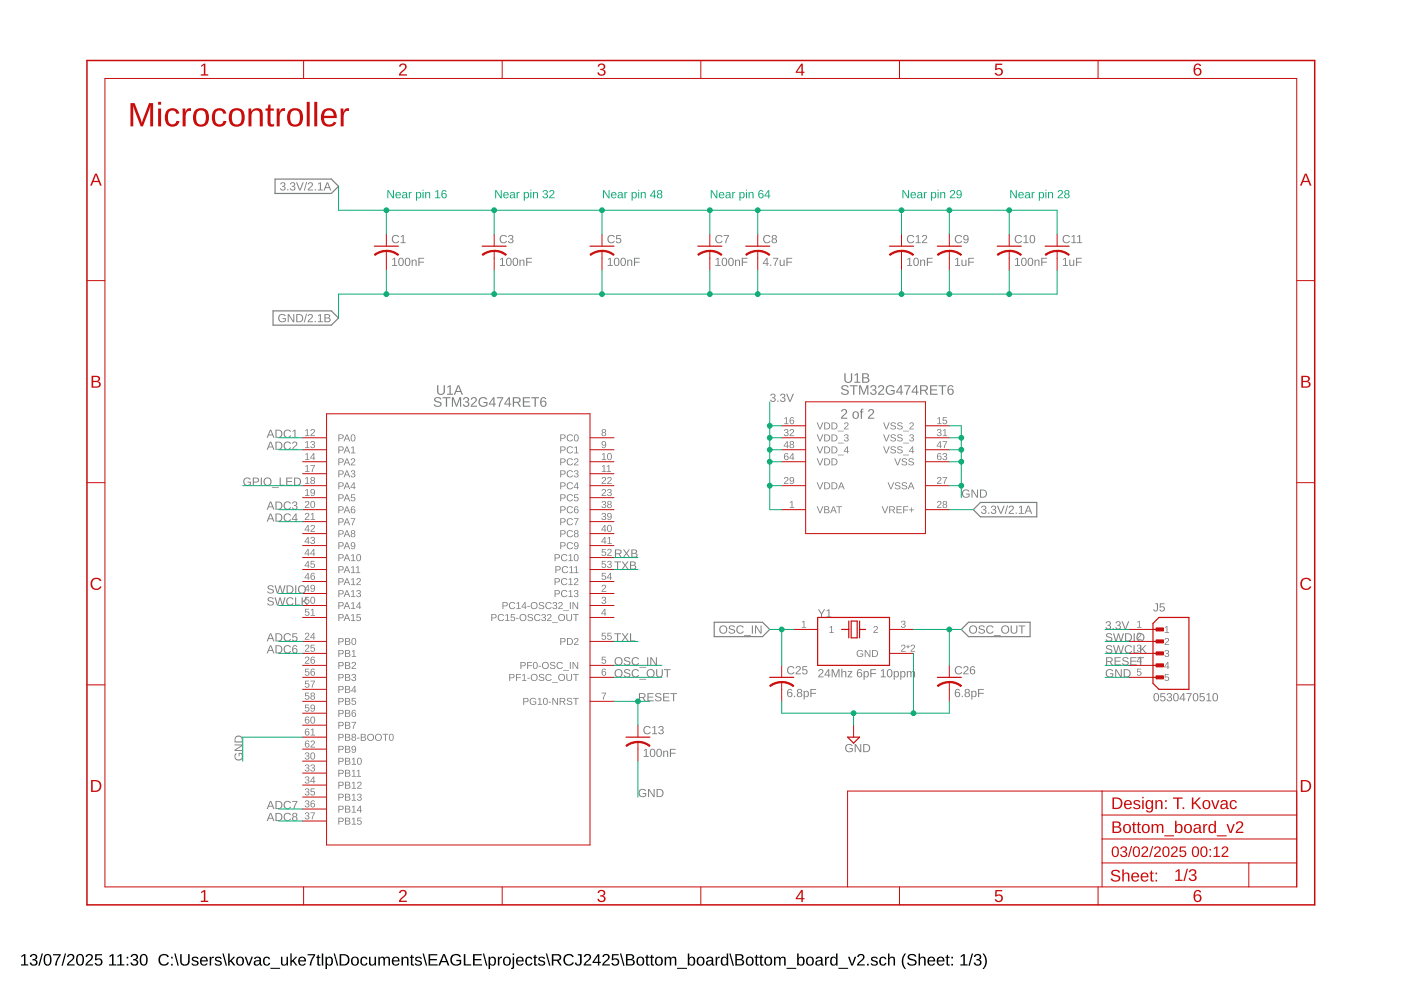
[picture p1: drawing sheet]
<svg xmlns="http://www.w3.org/2000/svg" width="297mm" height="210mm" viewBox="0 0 297 210" stroke-linecap="round" stroke-linejoin="round" font-family="sans-serif">
<path d="M4.5 202.7l.6-.4h.3v2.2h.6v.2h-1.5v-.2h.6v-1.9l-.6 .4zM6.6 202.4a.71 .71 0 0 1 1 0 .71 .71 0 0 1 0 1l-.2 .1a.69 .69 0 0 1 .5 .9 .69 .69 0 0 1-1 .3l-.6-.4v-.2h.3a.49 .49 0 0 0 .7 .4 .49 .49 0 0 0 .2-.8l-.6-.1v-.2a.47 .47 0 0 0 .7-.3 .47 .47 0 0 0-.4-.6 .47 .47 0 0 0-.6 .4h-.3zM8.8 202.2h.3l-.7 2.6h-.3zM9.6 202.4a.91 .91 0 0 1 1.1 .1 .91 .91 0 0 1 .2 1 .89 .89 0 0 1-.3 1.1 .89 .89 0 0 1-1.1-.2l-.2-.5v-.8zM9.8 202.6a1.65 1.65 0 0 0 .1 1.9h.2a1.12 1.12 0 0 0 .5-1.6l-.3-.4zM11.3 202.3h1.6l-.7 1.6-.2 .8h-.3a3.8 3.8 0 0 1 .9-2.1h-1.3zM13.7 202.2h.3l-.7 2.6h-.3zM14.5 202.4a.79 .79 0 0 1 1.2 .2 .79 .79 0 0 1-.5 1.1l-.7 .8h1.3v.2h-1.6l.1-.4 .5-.6a.72 .72 0 0 0 .4-1.2l-.5 .1-.2 .3h-.3zM16.5 202.4a.91 .91 0 0 1 1.1 .1 .91 .91 0 0 1 .2 1 .89 .89 0 0 1-.3 1.1 .89 .89 0 0 1-1.2-.2l-.2-.5v-.8zM16.7 202.6a1.65 1.65 0 0 0 .1 1.9h.2a1.12 1.12 0 0 0 .4-1.6l-.3-.4zM18.4 202.4a.79 .79 0 0 1 1.2 .2 .79 .79 0 0 1-.4 1.1l-.7 .8h1.2v.2h-1.6l.1-.4 .5-.6a.72 .72 0 0 0 .4-1.2l-.5 .1-.1 .3h-.4zM20.2 202.3h1.4v.3h-1.1l-.1 .7a.83 .83 0 0 1 1.2 .2 .83 .83 0 0 1-.1 1.1 .83 .83 0 0 1-1.2 0l-.2-.4 .3-.1a.55 .55 0 0 0 .8 .3 .55 .55 0 0 0 .1-.9 .55 .55 0 0 0-.9 .1h-.3zM23.2 202.7l.6-.4h.3v2.2h.6v.2h-1.6v-.2h.7v-1.9l-.6 .4zM24.9 202.7l.6-.4h.3v2.2h.6v.2h-1.6v-.2h.7v-1.9l-.6 .4zM26.9 202.9h.3v.3h-.3zM26.9 204.4h.3v.3h-.3zM27.9 202.4a.71 .71 0 0 1 1.1 0 .71 .71 0 0 1 0 1l-.3 .1a.69 .69 0 0 1 .6 .9 .69 .69 0 0 1-1 .3l-.6-.4-.1-.2h.4a.49 .49 0 0 0 .6 .4 .49 .49 0 0 0 .3-.8l-.7-.1v-.2a.47 .47 0 0 0 .7-.3 .47 .47 0 0 0-.3-.6 .47 .47 0 0 0-.6 .4h-.3zM30 202.4a.91 .91 0 0 1 1 .1 .91 .91 0 0 1 .3 1 .89 .89 0 0 1-.3 1.1 .89 .89 0 0 1-1.2-.2l-.2-.5v-.8zM30.2 202.6a1.65 1.65 0 0 0 .1 1.9h.2a1.12 1.12 0 0 0 .4-1.6l-.3-.4zM33.9 202.6a1.21 1.21 0 0 1 1.9 .3l-.3 .1a.9 .9 0 0 0-1.3-.3 .9 .9 0 0 0-.2 1.3 .84 .84 0 0 0 .8 .5 .84 .84 0 0 0 .8-.5l.2 .1a1.25 1.25 0 0 1-1.8 .4 1.25 1.25 0 0 1-.1-1.9zM36.3 202.9h.3v.3h-.3zM36.3 204.4h.3v.3h-.3zM36.9 202.2h.3l.7 2.6h-.3zM38.2 202.3h.3v1.5a.68 .68 0 0 0 .7 .7 .68 .68 0 0 0 .7-.7v-1.5h.3v1.5a1.01 1.01 0 0 1-1 1 1.01 1.01 0 0 1-1-1zM40.8 203a.85 .85 0 0 1 1.3 .3h-.3a.39 .39 0 0 0-.5-.3 .39 .39 0 0 0-.3 .5l.2 .1a.67 .67 0 0 1 .7 .2 .67 .67 0 0 1 .1 .7 .91 .91 0 0 1-1.4-.2l.3-.1a.45 .45 0 0 0 .5 .4 .45 .45 0 0 0 .3-.5l-.1-.1a.82 .82 0 0 1-.9-.8zM42.6 203.1a.85 .85 0 0 1 1-.2 .85 .85 0 0 1 .5 1h-1.4a.54 .54 0 0 0 .4 .6 .54 .54 0 0 0 .6-.3l.3 .1a.92 .92 0 0 1-1.3 .3 .92 .92 0 0 1-.2-1.3zM42.9 203.2l-.2 .4h1l-.3-.5zM44.4 202.9h.3l.1 .3 .1-.3 .4-.1v.3h-.3l-.2 .3v1.3h-.3zM45.7 203a.85 .85 0 0 1 1.3 .3h-.3a.39 .39 0 0 0-.5-.3 .39 .39 0 0 0-.2 .5l.2 .1a.67 .67 0 0 1 .6 .2 .67 .67 0 0 1 .1 .7 .91 .91 0 0 1-1.4-.2l.3-.1a.45 .45 0 0 0 .5 .4 .45 .45 0 0 0 .4-.5l-.1-.1a.82 .82 0 0 1-1-.8zM47.2 202.2h.2l.7 2.6h-.2zM48.4 202.2h.3v1.6l.8-.9h.4l-.8 .8 .8 1h-.4l-.6-.8-.2 .2v.6h-.3zM50.3 203.1a.94 .94 0 0 1 1.4 .5 .94 .94 0 0 1-1.1 1.1l-.3-.2-.2-.4zM50.6 203.1a.86 .86 0 0 0 .3 1.4 .79 .79 0 0 0 .5-.7 .79 .79 0 0 0-.5-.7zM51.9 202.9h.3l.5 1.6 .6-1.6h.3l-.7 1.8h-.3zM54.1 202.9a.74 .74 0 0 1 .8-.1 .74 .74 0 0 1 .4 .7v.9l.3 .1v.2h-.4l-.2-.3a.63 .63 0 0 1-.8 .4 .63 .63 0 0 1-.4-.8 .63 .63 0 0 1 .8-.4h.4a.42 .42 0 0 0-.3-.5 .42 .42 0 0 0-.5 .3l-.3-.1zM54.2 203.9a.41 .41 0 0 0 .2 .7 .41 .41 0 0 0 .5-.4l.1-.4zM56 203.1a.76 .76 0 0 1 1.3 .3h-.3a.48 .48 0 0 0-.7-.3 .48 .48 0 0 0-.2 .7 .48 .48 0 0 0 .2 .7 .48 .48 0 0 0 .7-.4l.3 .1a.79 .79 0 0 1-1 .5 .79 .79 0 0 1-.5-.9zM57.3 205.2h2.1v.2h-2.1zM59.6 202.9h.3v1.1a.45 .45 0 0 0 .5 .5 .45 .45 0 0 0 .3-.6v-1h.4v1.8h-.3v-.3a.63 .63 0 0 1-.8 .3 .63 .63 0 0 1-.4-.6zM61.5 202.2h.4v1.6l.8-.9h.3l-.7 .8 .8 1h-.4l-.6-.8-.2 .2v.6h-.4zM63.4 203.1a.85 .85 0 0 1 1.1-.2 .85 .85 0 0 1 .4 1h-1.4a.54 .54 0 0 0 .4 .6 .54 .54 0 0 0 .7-.3l.2 .1a.92 .92 0 0 1-1.3 .3 .92 .92 0 0 1-.2-1.3zM63.7 203.2l-.1 .4h1l-.3-.5zM65.2 202.3h1.6l-.7 1.6-.1 .8h-.3a3.8 3.8 0 0 1 .8-2.1h-1.3zM67.4 202.4h.2v.5h.3v.2h-.3v1.2l.1 .2h.3v.2h-.6l-.1-.1v-1.5h-.2v-.2h.2zM68.2 202.2h.3v2.5h-.3zM69 202.9h.3v.3a.71 .71 0 0 1 .9-.3 .71 .71 0 0 1 .4 .9 .76 .76 0 0 1-1 .9l-.3-.3v1.1h-.3zM69.5 203.1a.84 .84 0 0 0 .3 1.4 .83 .83 0 0 0 0-1.4zM70.7 202.2h.3l.7 2.6h-.3zM72 202.3h.8a1.22 1.22 0 0 1 1.3 1.2 1.22 1.22 0 0 1-1.2 1.2h-.9zM72.3 202.6v1.9h.6a1 1 0 0 0 .8-1.3 1 1 0 0 0-1.4-.6zM74.6 203.1a.94 .94 0 0 1 1.5 .5 .94 .94 0 0 1-1.1 1.1l-.4-.2-.2-.4zM75 203.1a.86 .86 0 0 0 .2 1.4 .79 .79 0 0 0 .6-.7 .79 .79 0 0 0-.5-.7zM76.6 203.1a.76 .76 0 0 1 1.3 .3h-.3a.48 .48 0 0 0-.7-.3 .48 .48 0 0 0-.2 .7 .48 .48 0 0 0 .3 .7 .48 .48 0 0 0 .6-.4l.3 .1a.79 .79 0 0 1-.9 .5 .79 .79 0 0 1-.6-.9zM78.2 202.9h.3v1.1a.45 .45 0 0 0 .5 .5 .45 .45 0 0 0 .4-.6v-1h.3v1.8h-.3v-.3a.63 .63 0 0 1-.7 .3 .63 .63 0 0 1-.5-.6zM80.2 202.9h.3v.3a.58 .58 0 0 1 .5-.4 .58 .58 0 0 1 .6 .4 .58 .58 0 0 1 .7-.4 .58 .58 0 0 1 .4 .7v1.2h-.3v-1.4a.41 .41 0 0 0-.6-.2 .41 .41 0 0 0-.2 .5v1.1h-.3v-1.4a.41 .41 0 0 0-.6-.2 .41 .41 0 0 0-.2 .5v1.1h-.3zM83.3 203.1a.85 .85 0 0 1 1-.2 .85 .85 0 0 1 .4 1h-1.3a.54 .54 0 0 0 .3 .6 .54 .54 0 0 0 .7-.3l.3 .1a.92 .92 0 0 1-1.3 .3 .92 .92 0 0 1-.2-1.3zM83.5 203.2l-.1 .4h1l-.3-.5zM85.1 202.9h.3v.3a.63 .63 0 0 1 .7-.4 .63 .63 0 0 1 .5 .7v1.2h-.3v-1.2a.45 .45 0 0 0-.5-.5 .45 .45 0 0 0-.4 .6v1.1h-.3zM87.2 202.4h.2v.5h.4v.2h-.4v1.2l.1 .2h.3v.2h-.5l-.1-.1-.1-1.5h-.2v-.2h.2zM88.2 203a.85 .85 0 0 1 1.2 .3h-.2a.39 .39 0 0 0-.5-.3 .39 .39 0 0 0-.3 .5l.2 .1a.67 .67 0 0 1 .7 .2 .67 .67 0 0 1 .1 .7 .91 .91 0 0 1-1.5-.2l.3-.1a.45 .45 0 0 0 .5 .4 .45 .45 0 0 0 .4-.5l-.1-.1a.82 .82 0 0 1-1-.8zM89.6 202.2h.3l.7 2.6h-.3zM90.9 202.3h1.8v.3h-1.5v.7h1.4v.3h-1.4v.9h1.6v.2h-1.9zM93.9 202.3h.4l1 2.4h-.4l-.2-.7h-1.1l-.3 .7h-.4zM94.1 202.5l-.4 1.3h.9zM95.8 202.6a1.27 1.27 0 0 1 1.9 .2l-.3 .1a.93 .93 0 0 0-1.3-.2 .93 .93 0 0 0-.2 1.3 1.03 1.03 0 0 0 1.6 .2v-.4h-.8v-.3h1.1v.8a1.33 1.33 0 0 1-1.9 .2 1.33 1.33 0 0 1-.1-1.9zM98.3 202.3h.4v2.2h1.2v.2h-1.6zM100.3 202.3h1.8v.3h-1.5v.7h1.4v.3h-1.4v.9h1.6v.2h-1.9zM102.4 202.2h.2l.7 2.6h-.2zM103.6 202.9h.3v.3a.71 .71 0 0 1 .9-.3 .71 .71 0 0 1 .4 .9 .76 .76 0 0 1-1 .9l-.3-.3v1.1h-.3zM104.1 203.1a.84 .84 0 0 0 .3 1.4 .83 .83 0 0 0 0-1.4zM105.5 202.9h.3l.1 .3 .1-.3 .4-.1v.3h-.3l-.2 .3v1.3h-.3zM106.8 203.1a.94 .94 0 0 1 1.5 .5 .94 .94 0 0 1-1.1 1.1l-.4-.2-.1-.4zM107.2 203.1a.86 .86 0 0 0 .3 1.4 .79 .79 0 0 0 .5-.7 .79 .79 0 0 0-.5-.7zM108.7 202.2h.3v.3h-.3zM108.7 202.9h.3v2.1a.45 .45 0 0 1-.6 .4v-.2l.3-.1zM109.6 203.1a.85 .85 0 0 1 1-.2 .85 .85 0 0 1 .5 1h-1.4a.54 .54 0 0 0 .4 .6 .54 .54 0 0 0 .6-.3l.3 .1a.92 .92 0 0 1-1.3 .3 .92 .92 0 0 1-.2-1.3zM109.9 203.2l-.2 .4h1l-.3-.5zM111.6 203.1a.76 .76 0 0 1 1.3 .3h-.3a.48 .48 0 0 0-.7-.3 .48 .48 0 0 0-.2 .7 .48 .48 0 0 0 .2 .7 .48 .48 0 0 0 .7-.4l.3 .1a.79 .79 0 0 1-1 .5 .79 .79 0 0 1-.5-.9zM113.3 202.4h.3v.5h.3v.2h-.3v1.2l.1 .2h.2v.2h-.5l-.1-.1-.1-1.5h-.2v-.2h.3zM114.3 203a.85 .85 0 0 1 1.3 .3h-.3a.39 .39 0 0 0-.5-.3 .39 .39 0 0 0-.3 .5l.2 .1a.67 .67 0 0 1 .7 .2 .67 .67 0 0 1 .1 .7 .91 .91 0 0 1-1.4-.2l.2-.1a.45 .45 0 0 0 .6 .4 .45 .45 0 0 0 .3-.5l-.1-.1a.82 .82 0 0 1-1-.8zM115.7 202.2h.3l.7 2.6h-.3zM117 202.3h1.1a.7 .7 0 0 1 .9 .5 .7 .7 0 0 1-.6 .9l.7 1h-.4l-.6-1h-.8v1h-.3zM117.3 202.6v.9h.8a.46 .46 0 0 0 .6-.5 .46 .46 0 0 0-.6-.4zM119.8 202.6a1.21 1.21 0 0 1 1.9 .3l-.4 .1a.9 .9 0 0 0-1.3-.3 .9 .9 0 0 0-.1 1.3 .84 .84 0 0 0 .8 .5 .84 .84 0 0 0 .7-.5l.3 .1a1.25 1.25 0 0 1-1.9 .4 1.25 1.25 0 0 1 0-1.9zM122.5 202.3h.8v1.7a.73 .73 0 0 1-.6 .8 .73 .73 0 0 1-.8-.7h.3a.4 .4 0 0 0 .4 .4 .4 .4 0 0 0 .4-.5v-1.4h-.5zM124 202.4a.79 .79 0 0 1 1.3 .2 .79 .79 0 0 1-.5 1.1l-.7 .8h1.3v.2h-1.6l.1-.4 .5-.6a.72 .72 0 0 0 .4-1.2l-.6 .1-.1 .3h-.3zM126.7 202.3h.4v1.6h.3v.3h-.3v.5h-.3v-.5h-1.2v-.3zM126.8 202.6l-.9 1.3h.9zM127.9 202.4a.79 .79 0 0 1 1.3 .2 .79 .79 0 0 1-.5 1.1l-.7 .8h1.3v.2h-1.6l.1-.4 .5-.6a.72 .72 0 0 0 .4-1.2l-.5 .1-.2 .3h-.3zM129.8 202.3h1.4v.3h-1.1l-.1 .7a.83 .83 0 0 1 1.1 .2 .83 .83 0 0 1-.1 1.1 .83 .83 0 0 1-1.1 0l-.3-.4 .3-.1a.55 .55 0 0 0 .8 .3 .55 .55 0 0 0 .1-.9 .55 .55 0 0 0-.8 .1h-.3zM131.4 202.2h.3l.7 2.6h-.3zM132.7 202.3a1.58 1.58 0 0 1 1.7 .3v.5l-.4 .3a.66 .66 0 0 1 .6 .8 .66 .66 0 0 1-.9 .5h-1zM133 202.6v.7h.6a.42 .42 0 0 0 .4-.1 .42 .42 0 0 0 .1-.4l-.3-.2zM133 203.6v.9l1.1-.2a.43 .43 0 0 0-.1-.7zM135.1 203.1a.94 .94 0 0 1 1.5 .5 .94 .94 0 0 1-1.1 1.1l-.4-.2-.1-.4zM135.5 203.1a.86 .86 0 0 0 .3 1.4 .79 .79 0 0 0 .5-.7 .79 .79 0 0 0-.5-.7zM137.1 202.4h.2v.5h.4v.2h-.4v1.2l.1 .2h.3v.2h-.5l-.1-.1-.1-1.5h-.2v-.2h.2zM138.1 202.4h.2v.5h.4v.2h-.4v1.2l.1 .2h.3v.2h-.5l-.2-.1v-1.5h-.2v-.2h.2zM139.1 203.1a.94 .94 0 0 1 1.4 .5 .94 .94 0 0 1-1.1 1.1l-.3-.2-.2-.4zM139.4 203.1a.86 .86 0 0 0 .3 1.4 .79 .79 0 0 0 .5-.7 .79 .79 0 0 0-.5-.7zM140.9 202.9h.3v.3a.58 .58 0 0 1 .6-.4 .58 .58 0 0 1 .5 .4 .58 .58 0 0 1 .7-.4 .58 .58 0 0 1 .4 .7v1.2h-.3v-1.4a.41 .41 0 0 0-.6-.2 .41 .41 0 0 0-.2 .5v1.1h-.3v-1.4a.41 .41 0 0 0-.6-.2 .41 .41 0 0 0-.2 .5v1.1h-.3zM143.6 205.2h2v.2h-2zM145.8 202.2h.3v1a.71 .71 0 0 1 .9-.3 .71 .71 0 0 1 .4 .9 .76 .76 0 0 1-.9 .9l-.4-.3v.3h-.3zM146.4 203.1a.84 .84 0 0 0 .2 1.4 .83 .83 0 0 0 0-1.4zM147.9 203.1a.94 .94 0 0 1 1.5 .5 .94 .94 0 0 1-1.1 1.1l-.4-.2-.2-.4zM148.2 203.1a.86 .86 0 0 0 .3 1.4 .79 .79 0 0 0 .5-.7 .79 .79 0 0 0-.5-.7zM150 202.9a.74 .74 0 0 1 .8-.1 .74 .74 0 0 1 .4 .7v.9l.3 .1v.2h-.4l-.2-.3a.63 .63 0 0 1-.8 .4 .63 .63 0 0 1-.4-.8 .63 .63 0 0 1 .8-.4h.4a.42 .42 0 0 0-.3-.5 .42 .42 0 0 0-.5 .3l-.3-.1zM150.1 203.9a.41 .41 0 0 0 .1 .7 .41 .41 0 0 0 .6-.4l.1-.4zM151.7 202.9h.3v.3l.2-.3 .4-.1v.3h-.3l-.2 .3-.1 1.3h-.3zM153 203.1l.5-.3 .6 .3v-.9h.3v2.5h-.3v-.3a.71 .71 0 0 1-.9 .3 .71 .71 0 0 1-.4-.9zM153.2 203.2a.91 .91 0 0 0 .4 1.3 .79 .79 0 0 0 .5-.7 .79 .79 0 0 0-.5-.7zM154.6 202.2h.3l.7 2.6h-.3zM155.9 202.3a1.58 1.58 0 0 1 1.7 .3v.5l-.4 .3a.66 .66 0 0 1 .6 .8 .66 .66 0 0 1-.9 .5h-1zM156.2 202.6v.7h.6a.42 .42 0 0 0 .4-.1 .42 .42 0 0 0 .1-.4l-.3-.2zM156.2 203.6v.9l1.1-.2a.43 .43 0 0 0-.1-.7zM158.3 203.1a.94 .94 0 0 1 1.5 .5 .94 .94 0 0 1-1.1 1.1l-.4-.2-.2-.4zM158.7 203.1a.86 .86 0 0 0 .2 1.4 .79 .79 0 0 0 .6-.7 .79 .79 0 0 0-.5-.7zM160.3 202.4h.2v.5h.4v.2h-.4v1.2l.1 .2h.3v.2h-.5l-.2-.1v-1.5h-.2v-.2h.2zM161.3 202.4h.2v.5h.3v.2h-.3v1.2l.1 .2h.3v.2h-.6l-.1-.1v-1.5h-.2v-.2h.2zM162.3 203.1a.94 .94 0 0 1 1.4 .5 .94 .94 0 0 1-1.1 1.1l-.3-.2-.2-.4zM162.6 203.1a.86 .86 0 0 0 .3 1.4 .79 .79 0 0 0 .5-.7 .79 .79 0 0 0-.5-.7zM164.1 202.9h.3v.3a.58 .58 0 0 1 .5-.4 .58 .58 0 0 1 .6 .4 .58 .58 0 0 1 .7-.4 .58 .58 0 0 1 .4 .7v1.2h-.3l-.1-1.4a.41 .41 0 0 0-.5-.2 .41 .41 0 0 0-.2 .5v1.1h-.3v-1.4a.41 .41 0 0 0-.6-.2 .41 .41 0 0 0-.2 .5v1.1h-.3zM166.8 205.2h2v.2h-2zM169 202.2h.3v1a.71 .71 0 0 1 .9-.3 .71 .71 0 0 1 .4 .9 .76 .76 0 0 1-.9 .9l-.4-.3v.3h-.3zM169.5 203.1a.84 .84 0 0 0 .3 1.4 .83 .83 0 0 0 0-1.4zM171.1 203.1a.94 .94 0 0 1 1.5 .5 .94 .94 0 0 1-1.1 1.1l-.4-.2-.2-.4zM171.4 203.1a.86 .86 0 0 0 .3 1.4 .79 .79 0 0 0 .5-.7 .79 .79 0 0 0-.5-.7zM173.2 202.9a.74 .74 0 0 1 .7-.1 .74 .74 0 0 1 .5 .7v.9l.3 .1v.2h-.4l-.2-.3a.63 .63 0 0 1-.8 .4 .63 .63 0 0 1-.4-.8 .63 .63 0 0 1 .8-.4h.4a.42 .42 0 0 0-.3-.5 .42 .42 0 0 0-.5 .3l-.4-.1zM173.3 203.9a.41 .41 0 0 0 .1 .7 .41 .41 0 0 0 .6-.4l.1-.4zM174.9 202.9h.3v.3l.2-.3 .4-.1v.3h-.3l-.2 .3-.1 1.3h-.3zM176.2 203.1l.5-.3 .6 .3v-.9h.3v2.5h-.3v-.3a.71 .71 0 0 1-.9 .3 .71 .71 0 0 1-.4-.9zM176.4 203.2a.9 .9 0 0 0 .4 1.3 .79 .79 0 0 0 .5-.7 .79 .79 0 0 0-.5-.7zM177.8 205.2h2v.2h-2zM179.8 202.9h.3l.6 1.6 .5-1.6h.3l-.7 1.8h-.3zM182 202.4a.79 .79 0 0 1 1.2 .2 .79 .79 0 0 1-.4 1.1l-.7 .8h1.2v.2h-1.6l.1-.4 .5-.6a.72 .72 0 0 0 .4-1.2l-.5 .1-.1 .3h-.4zM183.8 204.3h.4v.4h-.4zM184.8 203a.85 .85 0 0 1 1.3 .3h-.3a.39 .39 0 0 0-.5-.3 .39 .39 0 0 0-.2 .5l.2 .1a.67 .67 0 0 1 .6 .2 .67 .67 0 0 1 .1 .7 .91 .91 0 0 1-1.4-.2l.3-.1a.45 .45 0 0 0 .5 .4 .45 .45 0 0 0 .4-.5l-.1-.1a.82 .82 0 0 1-1-.8zM186.6 203.1a.76 .76 0 0 1 1.3 .3h-.3a.48 .48 0 0 0-.6-.3 .48 .48 0 0 0-.3 .7 .48 .48 0 0 0 .3 .7 .48 .48 0 0 0 .6-.4l.3 .1a.79 .79 0 0 1-.9 .5 .79 .79 0 0 1-.6-.9zM188.3 202.2h.3v1a.63 .63 0 0 1 .7-.4 .63 .63 0 0 1 .5 .7v1.2h-.3v-1.2a.45 .45 0 0 0-.5-.5 .45 .45 0 0 0-.4 .6v1.1h-.3zM191.8 202.2h.3a2.48 2.48 0 0 0 0 3.3 1.06 1.06 0 0 1-.8-1.1 2.47 2.47 0 0 1 .5-2.2zM192.5 202.6a1.11 1.11 0 0 1 1.8 .2l-.3 .1a.63 .63 0 0 0-.7-.4 .63 .63 0 0 0-.5 .5l.6 .3a.75 .75 0 0 1 .9 .8 .75 .75 0 0 1-1 .7 .89 .89 0 0 1-1-.7h.3a.73 .73 0 0 0 .8 .4 .73 .73 0 0 0 .6-.5l-.7-.4a.72 .72 0 0 1-.8-1zM194.8 202.2h.3v1a.63 .63 0 0 1 .7-.4 .63 .63 0 0 1 .4 .7v1.2h-.3v-1.2a.45 .45 0 0 0-.5-.5 .45 .45 0 0 0-.3 .6v1.1h-.3zM196.8 203.1a.85 .85 0 0 1 1.1-.2 .85 .85 0 0 1 .4 1h-1.3a.54 .54 0 0 0 .3 .6 .54 .54 0 0 0 .7-.3l.2 .1a.92 .92 0 0 1-1.3 .3 .92 .92 0 0 1-.2-1.3zM197.1 203.2l-.1 .4h1l-.3-.5zM198.8 203.1a.85 .85 0 0 1 1-.2 .85 .85 0 0 1 .5 1h-1.4a.54 .54 0 0 0 .4 .6 .54 .54 0 0 0 .6-.3l.3 .1a.92 .92 0 0 1-1.3 .3 .92 .92 0 0 1-.2-1.3zM199.1 203.2l-.2 .4h1l-.3-.5zM200.8 202.4h.2v.5h.3v.2h-.3v1.2l.1 .2h.3v.2h-.6l-.1-.1v-1.5h-.2v-.2h.2zM201.7 202.9h.4v.3h-.4zM201.7 204.4h.4v.3h-.4zM203.7 202.7l.6-.4h.3v2.2h.5v.2h-1.5v-.2h.6v-1.9l-.5 .4zM206 202.2h.3l-.7 2.6h-.3zM206.7 202.4a.71 .71 0 0 1 1.1 0 .71 .71 0 0 1 0 1l-.3 .1a.69 .69 0 0 1 .6 .9 .69 .69 0 0 1-1 .3l-.6-.4-.1-.2h.4a.49 .49 0 0 0 .6 .4 .49 .49 0 0 0 .2-.8l-.6-.1v-.2a.47 .47 0 0 0 .7-.3 .47 .47 0 0 0-.3-.6 .47 .47 0 0 0-.6 .4h-.3zM208.3 202.2a1.06 1.06 0 0 1 .9 1 2.47 2.47 0 0 1-.6 2.3h-.3a2.48 2.48 0 0 0 0-3.3z" fill="#000"/>
<g fill="#808080">
<path d="M127.7 124.1a.5 .5 0 0 1 .8 .2 .5 .5 0 0 1-.5 .7l-.3 .3h.8v.2h-1l.6-.7a.3 .3 0 0 0 .2-.5 .3 .3 0 0 0-.6 .1h-.2z"/>
<path d="M127.7 126.6a.43 .43 0 0 1 .7 0 .43 .43 0 0 1-.2 .7 .39 .39 0 0 1 .3 .4 .39 .39 0 0 1-.5 .3l-.4-.2-.1-.2h.2a.3 .3 0 0 0 .4 .3 .3 .3 0 0 0 .1-.5l-.3-.1v-.1a.29 .29 0 0 0 .4-.2 .29 .29 0 0 0-.2-.3 .29 .29 0 0 0-.4 .2h-.2z"/>
<path d="M127.6 139.2h.8v.2h-.6v.5a.5 .5 0 0 1 .7 .2 .5 .5 0 0 1-.3 .7 .5 .5 0 0 1-.7-.4l.5 .2a.34 .34 0 0 0 .3-.5 .34 .34 0 0 0-.6-.1h-.1z"/>
<path d="M127.5 146.9h1l-.5 1.4h-.2l.1-.4 .4-.9h-.8z"/>
<path d="M167.5 106.5l.5-.3v1.3h.4v.2h-.9v-.2h.3v-1.1l-.3 .2z"/>
<path d="M175.9 133l.5-.3v1.4h.4v.1h-1v-.1h.4v-1.2l-.3 .3z"/>
<path d="M170 131.9l.6-.3v1.3h.3v.2h-.9v-.2h.4v-1.1l-.4 .2z"/>
<path d="M185.3 132.8a.5 .5 0 0 1 .8 .2 .5 .5 0 0 1-.4 .7l-.3 .4h.7v.1h-.9l.5-.7a.3 .3 0 0 0 .2-.5 .3 .3 0 0 0-.5 .1h-.2z"/>
<path d="M191.2 131.7a.43 .43 0 0 1 .7 0 .43 .43 0 0 1-.2 .6 .39 .39 0 0 1 .3 .5 .39 .39 0 0 1-.5 .3l-.4-.2-.1-.2h.2a.3 .3 0 0 0 .4 .3 .3 .3 0 0 0 .1-.5l-.3-.1v-.1a.29 .29 0 0 0 .4-.2 .29 .29 0 0 0-.2-.4 .29 .29 0 0 0-.4 .3h-.2z"/>
<path d="M247 133l.5-.3v1.4h.4v.1h-.9v-.1h.3v-1.2l-.3 .3z"/>
<path d="M241.1 131.9l.6-.3v1.3h.3v.2h-.9v-.2h.4v-1.1l-.4 .2z"/>
<path d="M247.1 135.4a.5 .5 0 0 1 .7 .2 .5 .5 0 0 1-.4 .7l-.3 .3h.8v.2h-1l.5-.8a.3 .3 0 0 0 .2-.5 .3 .3 0 0 0-.5 .2l-.2-.1z"/>
<path d="M241.2 134.2a.5 .5 0 0 1 .8 .3 .5 .5 0 0 1-.5 .6l-.3 .4h.8v.1h-1l.6-.7a.3 .3 0 0 0 .2-.5 .3 .3 0 0 0-.6 .1h-.1z"/>
<path d="M247 137.9a.43 .43 0 0 1 .7 0 .43 .43 0 0 1-.2 .6 .39 .39 0 0 1 .4 .5 .39 .39 0 0 1-.5 .3l-.5-.2v-.2h.2a.3 .3 0 0 0 .4 .3 .3 .3 0 0 0 .1-.5l-.4-.1v-.1a.29 .29 0 0 0 .4-.2 .29 .29 0 0 0-.2-.4 .29 .29 0 0 0-.3 .3h-.2z"/>
<path d="M241.2 136.8a.43 .43 0 0 1 .7 0 .43 .43 0 0 1-.2 .6 .39 .39 0 0 1 .3 .5 .39 .39 0 0 1-.5 .3l-.4-.2-.1-.2h.2a.3 .3 0 0 0 .4 .2 .3 .3 0 0 0 .1-.4l-.3-.1v-.2a.29 .29 0 0 0 .4-.1 .29 .29 0 0 0-.2-.4 .29 .29 0 0 0-.4 .3h-.2z"/>
<path d="M247 142.9h.8v.2h-.7v.4a.5 .5 0 0 1 .7 .2 .5 .5 0 0 1-.3 .7 .5 .5 0 0 1-.6-.4l.5 .2a.34 .34 0 0 0 .3-.4 .34 .34 0 0 0-.6-.1h-.2z"/>
<path d="M241.1 141.8h.8v.1h-.6v.5a.5 .5 0 0 1 .7 .2 .5 .5 0 0 1-.3 .7 .5 .5 0 0 1-.7-.4l.5 .2a.34 .34 0 0 0 .3-.5 .34 .34 0 0 0-.6 0h-.1z"/>
<path d="M178.5 86.9a.65 .65 0 0 1 1 .1 .65 .65 0 0 1-.3 1l-.6 .6h1v.2h-1.3l.1-.4 .5-.5a.45 .45 0 0 0 .4-.6 .45 .45 0 0 0-.6-.3l-.1 .3h-.3zM180.9 87.4a.76 .76 0 0 1 1.1 .1 .76 .76 0 0 1-.1 1.1 .76 .76 0 0 1-1.1-.2l-.1-.4zM181.1 87.5a.57 .57 0 0 0-.1 .8 .57 .57 0 0 0 .7 .2 .57 .57 0 0 0 .1-.8 .57 .57 0 0 0-.7-.2zM182.6 86.7h.5v.2l-.3 .1v.2h.3v.2h-.3v1.4h-.3v-1.4h-.2v-.2h.2zM184.2 86.9a.65 .65 0 0 1 1.1 .1 .65 .65 0 0 1-.4 1l-.6 .6h1.1v.2h-1.4l.1-.4 .6-.5a.45 .45 0 0 0 .4-.6 .45 .45 0 0 0-.7-.3l-.1 .3h-.3z"/>
<path d="M92.1 84.4a.92 .92 0 0 1 1.5 .3h-.3a.47 .47 0 0 0-.6-.4 .47 .47 0 0 0-.3 .6l.5 .2a.62 .62 0 0 1 .7 .6 .62 .62 0 0 1-.8 .6 .74 .74 0 0 1-.9-.5l.3-.1a.57 .57 0 0 0 .6 .4 .57 .57 0 0 0 .5-.6l-.4-.2a.65 .65 0 0 1-.7-.2 .65 .65 0 0 1-.1-.7zM93.8 84.2h1.7v.2h-.7v1.8h-.3v-1.8h-.7zM95.8 84.2h.4l.6 1.7 .6-1.7h.4v2h-.3v-1.7l-.6 1.7h-.2l-.7-1.7v1.7h-.2zM98.4 84.3a.58 .58 0 0 1 .9 0 .58 .58 0 0 1-.3 .9 .57 .57 0 0 1 .5 .8 .57 .57 0 0 1-.9 .3l-.4-.4-.1-.2h.3a.41 .41 0 0 0 .6 .4 .41 .41 0 0 0 .1-.7l-.5-.1v-.2a.39 .39 0 0 0 .6-.2 .39 .39 0 0 0-.3-.5 .39 .39 0 0 0-.5 .3h-.2zM100 84.3a.65 .65 0 0 1 1 .2 .65 .65 0 0 1-.3 .9l-.6 .6h1v.2h-1.3l.1-.3 .5-.6a.45 .45 0 0 0 .4-.5 .45 .45 0 0 0-.6-.3l-.1 .2h-.3zM101.7 84.5a1.06 1.06 0 0 1 1.6 .2h-.3a.8 .8 0 0 0-1.1 0 .8 .8 0 0 0 0 1.1 .8 .8 0 0 0 1.1 .1l.1-.4h-.6v-.3h.9v.7a1.11 1.11 0 0 1-1.6 .1 1.11 1.11 0 0 1-.1-1.5zM104.6 84.2h.2v1.4h.3v.2h-.3v.4h-.2v-.4h-1zM104.6 84.5l-.7 1.1h.7zM105.4 84.2h1.3l-.6 1.3-.1 .7h-.3l.1-.5 .6-1.3h-1zM107.8 84.2h.3v1.4h.3v.2h-.3v.4h-.2v-.4h-1zM107.9 84.5l-.7 1.1h.7zM108.7 84.2h1a.59 .59 0 0 1 .7 .5 .59 .59 0 0 1-.5 .7l.6 .8h-.3l-.6-.8h-.6v.8h-.3zM109 84.4v.8h.7a.38 .38 0 0 0 .4-.4 .38 .38 0 0 0-.5-.4zM110.8 84.2h1.6v.2h-1.3v.7h1.2v.2h-1.2v.7h1.3v.2h-1.6zM112.6 84.2h1.7v.2h-.7v1.8h-.3v-1.8h-.7zM114.8 84.3l.2-.1a.59 .59 0 0 1 .8 .4l-.8-.1-.2 .7a.65 .65 0 0 1 1 .1 .65 .65 0 0 1-.3 1 .65 .65 0 0 1-.9-.5l-.1-.8zM114.7 85.6a.45 .45 0 0 0 .9 0 .45 .45 0 0 0-.9 0z"/>
<path d="M178.5 81.9a.92 .92 0 0 1 1.4 .2l-.2 .1a.47 .47 0 0 0-.6-.4 .47 .47 0 0 0-.3 .6l.4 .1a.62 .62 0 0 1 .8 .7 .62 .62 0 0 1-.9 .5 .74 .74 0 0 1-.8-.5h.2a.57 .57 0 0 0 .7 .4 .57 .57 0 0 0 .5-.6l-.5-.2a.65 .65 0 0 1-.6-.2 .65 .65 0 0 1-.1-.7zM180.2 81.7h1.6v.2h-.7v1.8h-.2v-1.8h-.7zM182.1 81.7h.4l.6 1.7 .7-1.7h.3v2h-.2v-1.8l-.7 1.8h-.2l-.6-1.8v1.8h-.3zM184.7 81.8a.58 .58 0 0 1 .9 0 .58 .58 0 0 1-.2 .9 .57 .57 0 0 1 .4 .7 .57 .57 0 0 1-.8 .3l-.5-.4v-.1h.2a.41 .41 0 0 0 .6 .3 .41 .41 0 0 0 .2-.6l-.5-.1v-.2a.39 .39 0 0 0 .5-.2 .39 .39 0 0 0-.3-.6 .39 .39 0 0 0-.4 .4h-.3zM186.4 81.8a.65 .65 0 0 1 1 .1 .65 .65 0 0 1-.4 1l-.6 .6h1.1v.2h-1.4l.1-.3 .6-.6a.45 .45 0 0 0 .4-.6 .45 .45 0 0 0-.7-.2l-.1 .2h-.2zM188 81.9a1.06 1.06 0 0 1 1.7 .2l-.3 .1a.8 .8 0 0 0-1.1 0 .8 .8 0 0 0-.1 1.1 .8 .8 0 0 0 1.1 .1l.1-.5h-.6v-.2h.9v.7a1.11 1.11 0 0 1-1.6 .1 1.11 1.11 0 0 1-.1-1.6zM190.9 81.7h.3v1.3h.3v.2h-.3v.5h-.3v-.5h-.9zM190.9 82l-.7 1h.7zM191.7 81.7h1.3l-.5 1.3-.2 .7h-.2l.1-.5 .6-1.3h-1.1zM194.2 81.7h.3v1.3h.2v.2h-.2v.5h-.3v-.5h-.9zM194.2 82l-.7 1h.7zM195.1 81.7h.9a.59 .59 0 0 1 .7 .4 .59 .59 0 0 1-.5 .7l.6 .9h-.3l-.5-.8h-.7v.8h-.2zM195.3 81.9v.7h.7a.38 .38 0 0 0 .5-.3 .38 .38 0 0 0-.5-.4zM197.2 81.7h1.5v.2h-1.2v.7h1.1v.2h-1.1v.7h1.3v.2h-1.6zM199 81.7h1.6v.2h-.7v1.8h-.2v-1.8h-.7zM201.2 81.8l.2-.1a.59 .59 0 0 1 .8 .4l-.8-.2-.3 .8a.65 .65 0 0 1 1 .1 .65 .65 0 0 1-.3 .9 .65 .65 0 0 1-.9-.4v-.9zM201.1 83a.45 .45 0 0 0 .9 0 .45 .45 0 0 0-.9 0z"/>
<path d="M83.2 54.9l.6-.2v1.5h.4v.2h-1.1v-.2h.5v-1.3l-.4 .2zM84.7 54.7a.64 .64 0 0 1 .7 .1 .64 .64 0 0 1 .2 .7 .64 .64 0 0 1-.6 .9 .64 .64 0 0 1-.6-.9zM84.9 54.9a.97 .97 0 0 0 .1 1.3 .86 .86 0 0 0 0-1.4zM86.1 54.7a.64 .64 0 0 1 .7 .1 .64 .64 0 0 1 .2 .7 .64 .64 0 0 1-.6 .9 .64 .64 0 0 1-.6-.9zM86.2 54.9a.97 .97 0 0 0 .2 1.3 .86 .86 0 0 0 0-1.4zM87.3 55.1h.2v.2a.44 .44 0 0 1 .5-.2 .44 .44 0 0 1 .3 .4v.9h-.2v-.9a.32 .32 0 0 0-.3-.3 .32 .32 0 0 0-.3 .4v.8h-.2zM88.7 54.7h1.2v.2h-1v.6h1v.2h-1v.7h-.2z"/>
<path d="M106 54.9l.6-.2v1.5h.5v.2h-1.1v-.2h.4v-1.3l-.4 .2zM107.5 54.7a.64 .64 0 0 1 .8 .1 .64 .64 0 0 1 .2 .7 .64 .64 0 0 1-.6 .9 .64 .64 0 0 1-.6-.9zM107.7 54.9a.97 .97 0 0 0 .2 1.3 .86 .86 0 0 0 0-1.4zM108.9 54.7a.64 .64 0 0 1 .8 .1 .64 .64 0 0 1 .2 .7 .64 .64 0 0 1-.6 .9 .64 .64 0 0 1-.6-.9zM109.1 54.9a.97 .97 0 0 0 .2 1.3 .86 .86 0 0 0 0-1.4zM110.1 55.1h.2v.2a.44 .44 0 0 1 .6-.2 .44 .44 0 0 1 .3 .4v.9h-.2v-.9a.32 .32 0 0 0-.4-.3 .32 .32 0 0 0-.2 .4v.8h-.3zM111.6 54.7h1.2v.2h-1v.6h.9v.2h-.9v.7h-.2z"/>
<path d="M128.9 54.9l.6-.2v1.5h.4v.2h-1.1v-.2h.5v-1.3l-.4 .2zM130.4 54.7a.64 .64 0 0 1 .7 .1 .64 .64 0 0 1 .2 .7 .64 .64 0 0 1-.6 .9 .64 .64 0 0 1-.6-.9zM130.6 54.9a.97 .97 0 0 0 .1 1.3 .86 .86 0 0 0 0-1.4zM131.8 54.7a.64 .64 0 0 1 .7 .1 .64 .64 0 0 1 .2 .7 .64 .64 0 0 1-.6 .9 .64 .64 0 0 1-.6-.9zM132 54.9a.97 .97 0 0 0 .1 1.3 .86 .86 0 0 0 0-1.4zM133 55.1h.2v.2a.44 .44 0 0 1 .5-.2 .44 .44 0 0 1 .3 .4v.9h-.2v-.9a.32 .32 0 0 0-.3-.3 .32 .32 0 0 0-.3 .4v.8h-.2zM134.4 54.7h1.2v.2h-1v.6h1v.2h-1v.7h-.2z"/>
<path d="M151.7 54.9l.7-.2v1.5h.4v.2h-1.1v-.2h.4v-1.3l-.4 .2zM153.3 54.7a.64 .64 0 0 1 .7 .1 .64 .64 0 0 1 .2 .7 .64 .64 0 0 1-.6 .9 .64 .64 0 0 1-.6-.9zM153.4 54.9a.97 .97 0 0 0 .2 1.3 .86 .86 0 0 0 0-1.4zM154.6 54.7a.64 .64 0 0 1 .8 .1 .64 .64 0 0 1 .2 .7 .64 .64 0 0 1-.6 .9 .64 .64 0 0 1-.6-.9zM154.8 54.9a.97 .97 0 0 0 .2 1.3 .86 .86 0 0 0 0-1.4zM155.8 55.1h.2l.1 .2a.44 .44 0 0 1 .5-.2 .44 .44 0 0 1 .3 .4v.9h-.2v-.9a.32 .32 0 0 0-.4-.3 .32 .32 0 0 0-.2 .4v.8h-.3zM157.3 54.7h1.2v.2h-1v.6h1v.2h-1v.7h-.2z"/>
<path d="M162.5 54.7h.2v1.1h.3v.2h-.3v.4h-.2v-.4h-.8zM162.5 54.9l-.6 .9h.6zM163.3 56.1h.2v.3h-.2zM163.9 54.7h1.1l-.5 1.1-.1 .6h-.2l.1-.5 .5-1.1h-.9zM165.3 55.1h.2v.8a.32 .32 0 0 0 .4 .4 .32 .32 0 0 0 .2-.5v-.7h.3v1.3h-.2l-.1-.2a.44 .44 0 0 1-.5 .2 .44 .44 0 0 1-.3-.5zM166.7 54.7h1.3v.2h-1v.6h.9v.2h-.9v.7h-.3z"/>
<path d="M202.5 54.9l.6-.2v1.5h.5v.2h-1.1v-.2h.4v-1.3l-.4 .2zM203.9 55.1h.2v.8a.32 .32 0 0 0 .3 .4 .32 .32 0 0 0 .3-.5v-.7h.2v1.3h-.2v-.2a.44 .44 0 0 1-.5 .2 .44 .44 0 0 1-.3-.5zM205.3 54.7h1.2v.2h-1v.6h1v.2h-1v.7h-.2z"/>
<path d="M215.2 54.9l.6-.2v1.5h.5v.2h-1.1v-.2h.4v-1.3l-.4 .2zM216.7 54.7a.64 .64 0 0 1 .8 .1 .64 .64 0 0 1 .2 .7 .64 .64 0 0 1-.6 .9 .64 .64 0 0 1-.6-.9zM216.9 54.9a.97 .97 0 0 0 .2 1.3 .86 .86 0 0 0 0-1.4zM218.1 54.7a.64 .64 0 0 1 .8 .1 .64 .64 0 0 1 .2 .7 .64 .64 0 0 1-.6 .9 .64 .64 0 0 1-.6-.9zM218.3 54.9a.97 .97 0 0 0 .2 1.3 .86 .86 0 0 0 0-1.4zM219.3 55.1h.2v.2a.44 .44 0 0 1 .6-.2 .44 .44 0 0 1 .3 .4v.9h-.2v-.9a.32 .32 0 0 0-.4-.3 .32 .32 0 0 0-.2 .4v.8h-.3zM220.8 54.7h1.2v.2h-1v.6h1v.2h-1v.7h-.2z"/>
<path d="M225.4 54.9l.6-.2v1.5h.4v.2h-1.1v-.2h.5v-1.3l-.4 .2zM226.7 55.1h.2v.8a.32 .32 0 0 0 .4 .4 .32 .32 0 0 0 .2-.5v-.7h.3v1.3h-.2v-.2a.44 .44 0 0 1-.6 .2 .44 .44 0 0 1-.3-.5zM228.1 54.7h1.3v.2h-1v.6h.9v.2h-.9v.7h-.3z"/>
<path d="M192.4 54.9l.6-.2v1.5h.4v.2h-1.1v-.2h.5v-1.3l-.4 .2zM193.9 54.7a.64 .64 0 0 1 .7 .1 .64 .64 0 0 1 .2 .7 .64 .64 0 0 1-.6 .9 .64 .64 0 0 1-.6-.9zM194.1 54.9a.97 .97 0 0 0 .1 1.3 .86 .86 0 0 0 0-1.4zM195.1 55.1h.2v.2a.44 .44 0 0 1 .5-.2 .44 .44 0 0 1 .3 .4v.9h-.2v-.9a.32 .32 0 0 0-.3-.3 .32 .32 0 0 0-.3 .4v.8h-.2zM196.5 54.7h1.2v.2h-1v.6h1v.2h-1v.7h-.2z"/>
<path d="M136.5 159.1l.6-.3v1.5h.4v.2h-1v-.2h.4v-1.3l-.4 .3zM138 158.8a.64 .64 0 0 1 .8 .1 .64 .64 0 0 1 .2 .7 .64 .64 0 0 1-.6 .9 .64 .64 0 0 1-.6-.9zM138.2 159a.97 .97 0 0 0 .2 1.3 .86 .86 0 0 0 0-1.4zM139.4 158.8a.64 .64 0 0 1 .8 .1 .64 .64 0 0 1 .1 .7 .64 .64 0 0 1-.6 .9 .64 .64 0 0 1-.6-.9zM139.6 159a.97 .97 0 0 0 .1 1.3 .86 .86 0 0 0 0-1.4zM140.6 159.2h.2v.2a.44 .44 0 0 1 .5-.2 .44 .44 0 0 1 .4 .4v.9h-.3v-.8a.32 .32 0 0 0-.3-.4 .32 .32 0 0 0-.3 .4v.8h-.2zM142 158.8h1.3v.2h-1v.6h.9v.2h-.9v.7h-.3z"/>
<path d="M173.7 142a.55 .55 0 0 1 .8 .1 .55 .55 0 0 1-.3 .8l-.5 .5h.9v.2h-1.1v-.3l.5-.5a.37 .37 0 0 0 .4-.5 .37 .37 0 0 0-.7-.1l-.2 .1zM175.6 141.9h.2v1.1h.3v.2h-.3v.4h-.2v-.4h-.8zM175.6 142.1l-.6 .9h.6zM176.3 141.9h.3l.6 1.5 .5-1.5h.3v1.7h-.2v-1.5l-.5 1.5h-.2l-.6-1.5v1.5h-.2zM178.4 141.8h.2v.7a.44 .44 0 0 1 .5-.2 .44 .44 0 0 1 .3 .4v.9h-.2v-.8a.32 .32 0 0 0-.3-.4 .32 .32 0 0 0-.3 .4v.8h-.2zM179.7 142.3h1l-.7 1.1h.7v.2h-1l.7-1.1h-.7zM181.9 142l.2-.1a.5 .5 0 0 1 .7 .3l-.2 .1-.1-.2a.47 .47 0 0 0-.5 .1 .47 .47 0 0 0-.1 .5 .55 .55 0 0 1 .8 .1 .55 .55 0 0 1-.2 .8 .55 .55 0 0 1-.8-.4v-.7zM181.9 143a.37 .37 0 0 0 .7 0 .37 .37 0 0 0-.7 0zM183.1 142.3h.2v.2a.5 .5 0 0 1 .7-.2 .5 .5 0 0 1 .2 .6 .53 .53 0 0 1-.7 .7l-.2-.2v.7h-.2zM183.5 142.5a.49 .49 0 0 0-.2 .6 .49 .49 0 0 0 .6 .2v-.7zM184.5 141.9h1.2v.2h-.9v.6h.9v.2h-.9v.7h-.3zM186.8 142.2l.6-.3v1.5h.4v.2h-1.1v-.2h.5v-1.3l-.4 .3zM188.3 142a.64 .64 0 0 1 .7 0 .64 .64 0 0 1 .2 .7 .64 .64 0 0 1-.6 .9 .64 .64 0 0 1-.6-.9zM188.5 142.1a.97 .97 0 0 0 .1 1.4 .86 .86 0 0 0 0-1.5zM189.5 142.3h.2v.2a.5 .5 0 0 1 .6-.2 .5 .5 0 0 1 .3 .6 .53 .53 0 0 1-.7 .7l-.2-.2v.7h-.2zM189.9 142.5a.49 .49 0 0 0-.2 .6 .49 .49 0 0 0 .6 .2v-.7zM190.9 142.3h.2v.2a.5 .5 0 0 1 .6-.2 .5 .5 0 0 1 .3 .6 .53 .53 0 0 1-.7 .7l-.2-.2v.7h-.2zM191.2 142.5a.49 .49 0 0 0-.1 .6 .49 .49 0 0 0 .6 .2v-.7zM192.3 142.3h.2v.2a.41 .41 0 0 1 .4-.2 .41 .41 0 0 1 .3 .2 .41 .41 0 0 1 .5-.2 .41 .41 0 0 1 .3 .4v.9h-.2v-1l-.2-.2-.3 .3-.1 .9h-.2v-1l-.3-.1-.2 .2v.9h-.2z"/>
<path d="M167.2 146.2l.1-.1a.5 .5 0 0 1 .7 .3h-.2l-.1-.1a.47 .47 0 0 0-.5 .1 .47 .47 0 0 0-.1 .5 .55 .55 0 0 1 .8 .1 .55 .55 0 0 1-.2 .8 .55 .55 0 0 1-.8-.4v-.7zM167.1 147.2a.37 .37 0 0 0 .7 0 .37 .37 0 0 0-.7 0zM168.4 147.5h.2v.3h-.2zM169.1 146.2a.51 .51 0 0 1 .8-.1 .51 .51 0 0 1 0 .7l-.1 .1a.5 .5 0 0 1 .1 .7 .5 .5 0 0 1-.8 0 .5 .5 0 0 1 .2-.7l-.3-.3zM169.2 146.5a.32 .32 0 0 0 .6 0 .32 .32 0 0 0-.6 0zM169.2 147.3a.36 .36 0 0 0 .7 0 .36 .36 0 0 0-.7 0zM170.4 146.5h.2v.2a.5 .5 0 0 1 .7-.2 .5 .5 0 0 1 .2 .6 .53 .53 0 0 1-.7 .7l-.2-.2v.7h-.2zM170.8 146.7a.49 .49 0 0 0-.2 .6 .49 .49 0 0 0 .6 .2v-.8zM171.8 146.1h1.2v.2h-1v.6h1v.2h-1v.7h-.2z"/>
<path d="M202.7 146.2l.2-.1a.5 .5 0 0 1 .6 .3h-.2l-.1-.1a.47 .47 0 0 0-.5 .1 .47 .47 0 0 0-.1 .5 .55 .55 0 0 1 .9 .1 .55 .55 0 0 1-.2 .8 .55 .55 0 0 1-.8-.4l-.1-.7zM202.6 147.2a.4 .4 0 0 0 .8 0 .4 .4 0 0 0-.8 0zM203.9 147.5h.3v.3h-.3zM204.7 146.2a.51 .51 0 0 1 .7-.1 .51 .51 0 0 1 0 .7l-.1 .1a.5 .5 0 0 1 .2 .7 .5 .5 0 0 1-.8 0 .5 .5 0 0 1 .1-.7l-.2-.3zM204.8 146.5a.32 .32 0 0 0 .6 0 .32 .32 0 0 0-.6 0zM204.7 147.3a.36 .36 0 0 0 .7 0 .36 .36 0 0 0-.7 0zM205.9 146.5h.2l.1 .2a.5 .5 0 0 1 .6-.2 .5 .5 0 0 1 .3 .6 .53 .53 0 0 1-.7 .7l-.2-.2v.7h-.3zM206.3 146.7a.49 .49 0 0 0-.2 .6 .49 .49 0 0 0 .7 .2v-.8zM207.4 146.1h1.2v.2h-1v.6h1v.2h-1v.7h-.2z"/>
<path d="M179.4 158a.9 .9 0 0 1 1.4 .1l-.2 .1a.68 .68 0 0 0-1 0 .68 .68 0 0 0 0 .9 .68 .68 0 0 0 .9 .1l.1-.4h-.5v-.2h.7v.6a.94 .94 0 0 1-1.3 .1 .94 .94 0 0 1-.1-1.3zM181.2 157.8h.3l.9 1.4v-1.4h.2v1.7h-.3l-.9-1.5v1.5h-.2zM183 157.8h.6a.86 .86 0 0 1 .9 .8 .86 .86 0 0 1-.8 .9h-.7zM183.2 157.9v1.4a.73 .73 0 0 0 1.1-.7 .73 .73 0 0 0-1.1-.7z"/>
<path d="M244.8 147a.64 .64 0 0 1 .8 .1 .64 .64 0 0 1 .1 .7 .64 .64 0 0 1-.5 .9 .64 .64 0 0 1-.6-.9zM245 147.2a.97 .97 0 0 0 .2 1.3 .86 .86 0 0 0 0-1.4zM246.1 147h.9v.2h-.7l-.1 .5a.59 .59 0 0 1 .9 .3 .59 .59 0 0 1-.4 .8 .59 .59 0 0 1-.8-.5h.3a.38 .38 0 0 0 .5 .1 .38 .38 0 0 0 .1-.5 .38 .38 0 0 0-.6 0h-.2zM247.5 147.1a.5 .5 0 0 1 .8-.1 .5 .5 0 0 1-.2 .8 .51 .51 0 0 1 .2 .8 .51 .51 0 0 1-.8 0l-.2-.4h.3a.35 .35 0 0 0 .4 .3 .35 .35 0 0 0 .2-.5l-.5-.1v-.2a.33 .33 0 0 0 .5-.1 .33 .33 0 0 0-.2-.5 .33 .33 0 0 0-.4 .3h-.2zM249 147a.64 .64 0 0 1 .7 .1 .64 .64 0 0 1 .2 .7 .64 .64 0 0 1-.6 .9 .64 .64 0 0 1-.6-.9zM249.1 147.2a.97 .97 0 0 0 .2 1.3 .86 .86 0 0 0 0-1.4zM250.9 147h.2v1.1h.2v.2h-.2v.4h-.2v-.4h-.8zM250.9 147.2l-.6 .9h.6zM251.5 147h1.2l-.5 1.1-.1 .6h-.3l.1-.5 .6-1h-1zM253.1 147a.64 .64 0 0 1 .8 .1 .64 .64 0 0 1 .2 .7 .64 .64 0 0 1-.6 .9 .64 .64 0 0 1-.6-.9zM253.3 147.2a.97 .97 0 0 0 .2 1.3 .86 .86 0 0 0 0-1.4zM254.4 147h1v.2h-.8v.5a.59 .59 0 0 1 .8 .3 .59 .59 0 0 1-.4 .8 .59 .59 0 0 1-.7-.5h.2a.38 .38 0 0 0 .6 .1 .38 .38 0 0 0 0-.5 .38 .38 0 0 0-.6 0h-.2zM255.8 147.2l.6-.2v1.5h.4v.2h-1v-.2h.4v-1.3l-.4 .3zM257.3 147a.64 .64 0 0 1 .8 .1 .64 .64 0 0 1 .1 .7 .64 .64 0 0 1-.5 .9 .64 .64 0 0 1-.6-.9zM257.5 147.2a.97 .97 0 0 0 .2 1.3 .86 .86 0 0 0 0-1.4z"/>
<path d="M71.7 92.1h.7a.45 .45 0 0 1 .5 .5 .45 .45 0 0 1-.5 .4h-.5v.6h-.2zM71.9 92.3v.6l.7-.2-.1-.4zM73.4 92.1h.3l.6 1.5h-.3l-.1-.4h-.7l-.2 .4h-.2zM73.5 92.3l-.2 .7h.5zM74.6 92.2a.61 .61 0 0 1 .7 .1 .61 .61 0 0 1 0 .8 .53 .53 0 0 1-.6 .5 .53 .53 0 0 1-.4-.8zM74.7 92.3a.83 .83 0 0 0 .2 1.1 .73 .73 0 0 0 0-1.2z"/>
<path d="M64.7 91.2l.5-.2v1.3h.4v.2h-.9v-.2h.4v-1.1l-.4 .2zM66 91.1a.5 .5 0 0 1 .7 .2 .5 .5 0 0 1-.4 .7l-.3 .3h.8v.2h-1l.6-.8a.3 .3 0 0 0 .1-.5 .3 .3 0 0 0-.5 .2h-.2z"/>
<path d="M71.7 94.7h.7a.45 .45 0 0 1 .5 .4 .45 .45 0 0 1-.5 .4h-.5v.6h-.2zM71.9 94.8v.6l.7-.1-.1-.5zM73.4 94.7h.3l.6 1.4h-.3l-.1-.4h-.7l-.2 .4h-.2zM73.5 94.8l-.2 .7h.5zM74.5 94.9l.5-.2v1.3h.3v.1h-.9v-.1h.4v-1.2l-.3 .3z"/>
<path d="M64.7 93.8l.5-.3v1.3h.4v.2h-.9v-.2h.4v-1.1l-.4 .2zM66 93.6a.43 .43 0 0 1 .7 0 .43 .43 0 0 1-.2 .7 .39 .39 0 0 1 .3 .4 .39 .39 0 0 1-.5 .3l-.5-.2v-.2h.2a.3 .3 0 0 0 .4 .3 .3 .3 0 0 0 .1-.5l-.4-.1v-.1a.29 .29 0 0 0 .5-.2 .29 .29 0 0 0-.2-.4 .29 .29 0 0 0-.4 .3h-.2z"/>
<path d="M71.7 97.2h.7a.45 .45 0 0 1 .5 .4 .45 .45 0 0 1-.5 .5h-.5v.6h-.2zM71.9 97.3v.6l.7-.1-.1-.4zM73.4 97.2h.3l.6 1.5h-.3l-.1-.5h-.7l-.2 .5h-.2zM73.5 97.3l-.2 .8h.5zM74.5 97.3a.5 .5 0 0 1 .8 .2 .5 .5 0 0 1-.4 .7l-.3 .3h.7v.2h-.9l.5-.8a.3 .3 0 0 0 .2-.5 .3 .3 0 0 0-.5 .2h-.2z"/>
<path d="M64.7 96.3l.5-.2v1.3h.4v.1h-.9v-.1h.4v-1.1l-.4 .2zM66.4 96.1h.2v1h.2v.1h-.2v.3h-.1v-.3h-.7zM66.5 96.3l-.6 .8h.6z"/>
<path d="M71.7 99.7h.7a.45 .45 0 0 1 .5 .5 .45 .45 0 0 1-.5 .4h-.5v.6h-.2zM71.9 99.9v.6l.7-.2-.1-.4zM73.4 99.7h.3l.6 1.5h-.3l-.1-.4h-.7l-.2 .4h-.2zM73.5 99.9l-.2 .7h.5zM74.5 99.8a.43 .43 0 0 1 .7 0 .43 .43 0 0 1-.2 .6 .39 .39 0 0 1 .3 .5 .39 .39 0 0 1-.4 .3l-.5-.2-.1-.2h.2a.3 .3 0 0 0 .4 .3 .3 .3 0 0 0 .2-.5l-.4-.1v-.1a.29 .29 0 0 0 .4-.2 .29 .29 0 0 0-.2-.4 .29 .29 0 0 0-.3 .3h-.2z"/>
<path d="M64.7 98.9l.5-.3v1.3h.4v.2h-.9v-.2h.4v-1.1l-.4 .2zM65.8 98.6h1l-.5 1.5h-.2v-.4l.5-.9h-.8z"/>
<path d="M71.7 102.3h.7a.45 .45 0 0 1 .5 .4 .45 .45 0 0 1-.5 .5h-.5v.5h-.2zM71.9 102.4v.6l.7-.1-.1-.4zM73.4 102.3h.3l.6 1.4h-.3l-.1-.4h-.7l-.2 .4h-.2zM73.5 102.4l-.2 .8h.5zM75 102.3h.2v1h.2v.1h-.2v.3h-.2v-.3h-.7zM75 102.5l-.5 .8h.5z"/>
<path d="M64.7 101.4l.5-.2v1.3h.4v.1h-.9v-.1h.4v-1.2l-.4 .3zM66 101.2a.43 .43 0 0 1 .6 0 .43 .43 0 0 1-.1 .7 .42 .42 0 0 1 .1 .6 .42 .42 0 0 1-.6 0 .42 .42 0 0 1 .1-.7l-.2-.2zM66 101.5a.3 .3 0 0 0 .6 0 .3 .3 0 0 0-.6 0zM66 102.2a.31 .31 0 0 0 .6 0 .31 .31 0 0 0-.6 0z"/>
<path d="M71.7 104.8h.7a.45 .45 0 0 1 .5 .4 .45 .45 0 0 1-.5 .5h-.5v.6h-.2zM71.9 105v.5l.7-.1-.1-.4zM73.4 104.8h.3l.6 1.5h-.3l-.1-.5h-.7l-.2 .5h-.2zM73.5 105l-.2 .7h.5zM74.4 104.8h.9v.2h-.7v.4a.5 .5 0 0 1 .7 .3 .5 .5 0 0 1-.3 .6 .5 .5 0 0 1-.7-.4l.5 .2a.34 .34 0 0 0 .3-.4 .34 .34 0 0 0-.5-.1h-.2z"/>
<path d="M64.7 103.9l.5-.2v1.3h.4v.2h-.9v-.2h.4v-1.1l-.4 .2zM65.9 103.8a.6 .6 0 0 1 .8 .1 .6 .6 0 0 1 .1 .7 .49 .49 0 0 1-.4 .6 .49 .49 0 0 1-.6-.3l.6 .1 .2-.5a.47 .47 0 0 1-.7 0 .47 .47 0 0 1 0-.7zM65.9 104.2a.35 .35 0 0 0 .7 0 .35 .35 0 0 0-.7 0z"/>
<path d="M71.7 107.3h.7a.45 .45 0 0 1 .5 .5 .45 .45 0 0 1-.5 .4h-.5v.6h-.2zM71.9 107.5v.6l.7-.1-.1-.5zM73.4 107.3h.3l.6 1.5h-.3l-.1-.4h-.7l-.2 .4h-.2zM73.5 107.5l-.2 .7h.5zM74.6 107.4h.5l.2 .2-.6-.1-.1 .6a.47 .47 0 0 1 .7 0 .47 .47 0 0 1-.2 .7 .47 .47 0 0 1-.7-.3v-.6zM74.5 108.3a.35 .35 0 0 0 .7 0 .35 .35 0 0 0-.7 0z"/>
<path d="M64.8 106.3a.5 .5 0 0 1 .8 .2 .5 .5 0 0 1-.5 .7l-.3 .3h.8v.2h-1l.6-.7a.3 .3 0 0 0 .1-.5 .3 .3 0 0 0-.5 .1h-.2zM66 106.3a.61 .61 0 0 1 .8 .1 .61 .61 0 0 1 0 .8 .53 .53 0 0 1-.6 .5 .53 .53 0 0 1-.4-.7zM66.2 106.4a.83 .83 0 0 0 .1 1.2 .73 .73 0 0 0 0-1.2z"/>
<path d="M71.7 109.9h.7a.45 .45 0 0 1 .5 .4 .45 .45 0 0 1-.5 .5h-.5v.6h-.2zM71.9 110v.6l.7-.1-.1-.4zM73.4 109.9h.3l.6 1.5h-.3l-.1-.5h-.7l-.2 .5h-.2zM73.5 110l-.2 .8h.5zM74.4 109.9h.9l-.5 1.5h-.2l.1-.4 .5-1h-.8z"/>
<path d="M64.8 108.9a.5 .5 0 0 1 .8 .2 .5 .5 0 0 1-.5 .7l-.3 .3h.8v.1h-1l.6-.7a.3 .3 0 0 0 .1-.5 .3 .3 0 0 0-.5 .2l-.2-.1zM65.9 109l.5-.2v1.3h.4v.1h-.9v-.1h.3v-1.2l-.3 .3z"/>
<path d="M71.7 112.4h.7a.45 .45 0 0 1 .5 .5 .45 .45 0 0 1-.5 .4h-.5v.6h-.2zM71.9 112.6v.6l.7-.2-.1-.4zM73.4 112.4h.3l.6 1.5h-.3l-.1-.4h-.7l-.2 .4h-.2zM73.5 112.6l-.2 .7h.5zM74.5 112.5a.43 .43 0 0 1 .7 0 .43 .43 0 0 1-.1 .6 .42 .42 0 0 1 .1 .7 .42 .42 0 0 1-.7 0 .42 .42 0 0 1 .1-.7l-.2-.2zM74.6 112.8a.27 .27 0 0 0 .5 0 .27 .27 0 0 0-.5 0zM74.5 113.5a.35 .35 0 0 0 .7 0 .35 .35 0 0 0-.7 0z"/>
<path d="M65.2 111.3h.2v1h.2v.1h-.2v.4h-.1v-.4h-.7zM65.3 111.5l-.6 .8h.6zM66 111.4a.5 .5 0 0 1 .7 .2 .5 .5 0 0 1-.4 .7l-.3 .3h.8v.2h-1l.6-.7a.3 .3 0 0 0 .1-.5 .3 .3 0 0 0-.5 .1h-.2z"/>
<path d="M71.7 115h.7a.45 .45 0 0 1 .5 .4 .45 .45 0 0 1-.5 .5h-.5v.5h-.2zM71.9 115.1v.6l.7-.1-.1-.4zM73.4 115h.3l.6 1.4h-.3l-.1-.4h-.7l-.2 .4h-.2zM73.5 115.1l-.2 .8h.5zM74.5 115.1a.6 .6 0 0 1 .8 0 .6 .6 0 0 1 0 .8 .49 .49 0 0 1-.3 .5 .49 .49 0 0 1-.6-.3l.6 .2 .2-.6a.47 .47 0 0 1-.8 .1 .47 .47 0 0 1 .1-.7zM74.5 115.5a.33 .33 0 0 0 .6 0 .33 .33 0 0 0-.6 0z"/>
<path d="M65.2 113.8h.2v1h.2v.2h-.2v.3h-.1v-.3h-.7zM65.3 114.1l-.6 .7h.6zM66 113.9a.43 .43 0 0 1 .7 0 .43 .43 0 0 1-.2 .7 .39 .39 0 0 1 .3 .4 .39 .39 0 0 1-.5 .3l-.5-.2v-.2h.2a.3 .3 0 0 0 .4 .3 .3 .3 0 0 0 .1-.5h-.4v-.2a.29 .29 0 0 0 .5-.2 .29 .29 0 0 0-.2-.3 .29 .29 0 0 0-.4 .2h-.2z"/>
<path d="M71.7 117.5h.7a.45 .45 0 0 1 .5 .4 .45 .45 0 0 1-.5 .5h-.5v.6h-.2zM71.9 117.7v.5l.7-.1-.1-.4zM73.4 117.5h.3l.6 1.5h-.3l-.1-.5h-.7l-.2 .5h-.2zM73.5 117.7l-.2 .7h.5zM74.5 117.7l.5-.2v1.3h.3v.2h-.9v-.2h.4v-1.1l-.3 .2zM75.8 117.6a.61 .61 0 0 1 .7 .1 .61 .61 0 0 1 0 .8 .53 .53 0 0 1-.6 .5 .53 .53 0 0 1-.4-.8zM75.9 117.7a.83 .83 0 0 0 .1 1.1 .73 .73 0 0 0 0-1.2z"/>
<path d="M65.2 116.4h.2v1h.2v.1h-.2v.4h-.1v-.4h-.7zM65.3 116.6l-.6 .8h.6zM66.4 116.4h.2v1h.2v.1h-.2v.4h-.1v-.4h-.7zM66.5 116.6l-.6 .8h.6z"/>
<path d="M71.7 120h.7a.45 .45 0 0 1 .5 .5 .45 .45 0 0 1-.5 .4h-.5v.6h-.2zM71.9 120.2v.6l.7-.1-.1-.5zM73.4 120h.3l.6 1.5h-.3l-.1-.4h-.7l-.2 .4h-.2zM73.5 120.2l-.2 .7h.5zM74.5 120.3l.5-.3v1.4h.3v.1h-.9v-.1h.4v-1.2l-.3 .3zM75.5 120.3l.5-.3v1.4h.4v.1h-1v-.1h.4v-1.2l-.3 .3z"/>
<path d="M65.2 118.9h.2v1h.2v.2h-.2v.3h-.1v-.3h-.7zM65.3 119.1l-.6 .8h.6zM65.9 118.9h.8v.2h-.6l-.1 .5a.5 .5 0 0 1 .8 .2 .5 .5 0 0 1-.4 .7 .5 .5 0 0 1-.6-.4l.5 .2a.34 .34 0 0 0 .3-.5 .34 .34 0 0 0-.6-.1h-.2z"/>
<path d="M71.7 122.6h.7a.45 .45 0 0 1 .5 .4 .45 .45 0 0 1-.5 .5h-.5v.6h-.2zM71.9 122.7v.6l.7-.1-.1-.4zM73.4 122.6h.3l.6 1.5h-.3l-.1-.5h-.7l-.2 .5h-.2zM73.5 122.7l-.2 .8h.5zM74.5 122.8l.5-.2v1.3h.3v.2h-.9v-.2h.4v-1.1l-.3 .2zM75.7 122.7a.5 .5 0 0 1 .8 .2 .5 .5 0 0 1-.4 .7l-.3 .3h.7v.2h-.9l.5-.8a.3 .3 0 0 0 .2-.5 .3 .3 0 0 0-.5 .2l-.2-.1z"/>
<path d="M65.2 121.5h.2v1h.2v.1h-.2v.3h-.1v-.3h-.7zM65.3 121.7l-.6 .8h.6zM66.1 121.5h.4l.3 .2-.6-.1-.2 .6a.47 .47 0 0 1 .7 .1 .47 .47 0 0 1-.2 .6 .47 .47 0 0 1-.6-.3l-.1-.6zM66 122.4a.31 .31 0 0 0 .6 0 .31 .31 0 0 0-.6 0z"/>
<path d="M71.7 125.1h.7a.45 .45 0 0 1 .5 .5 .45 .45 0 0 1-.5 .4h-.5v.6h-.2zM71.9 125.3v.6l.7-.2-.1-.4zM73.4 125.1h.3l.6 1.5h-.3l-.1-.4h-.7l-.2 .4h-.2zM73.5 125.3l-.2 .7h.5zM74.5 125.4l.5-.3v1.3h.3v.2h-.9v-.2h.4v-1.1l-.3 .2zM75.7 125.2a.43 .43 0 0 1 .7 0 .43 .43 0 0 1-.2 .6 .39 .39 0 0 1 .3 .5 .39 .39 0 0 1-.5 .3l-.4-.2-.1-.2h.2a.3 .3 0 0 0 .4 .3 .3 .3 0 0 0 .2-.5l-.4-.1v-.1a.29 .29 0 0 0 .4-.2 .29 .29 0 0 0-.2-.4 .29 .29 0 0 0-.4 .3h-.1z"/>
<path d="M65.2 124h.2v1h.2v.1h-.2v.4h-.1v-.4h-.7zM65.3 124.2l-.6 .8h.6zM65.9 124.1a.6 .6 0 0 1 .8 .1 .6 .6 0 0 1 .1 .7 .49 .49 0 0 1-.4 .6 .49 .49 0 0 1-.6-.3l.6 .1 .2-.5a.47 .47 0 0 1-.7 0 .47 .47 0 0 1 0-.7zM65.9 124.5a.35 .35 0 0 0 .7 0 .35 .35 0 0 0-.7 0z"/>
<path d="M71.7 127.7h.7a.45 .45 0 0 1 .5 .4 .45 .45 0 0 1-.5 .5h-.5v.5h-.2zM71.9 127.8v.6l.7-.1-.1-.4zM73.4 127.7h.3l.6 1.4h-.3l-.1-.4h-.7l-.2 .4h-.2zM73.5 127.8l-.2 .7h.5zM74.5 127.9l.5-.2v1.3h.3v.1h-.9v-.1h.4v-1.2l-.3 .3zM76.2 127.7h.2v1h.2v.1h-.2v.3h-.2v-.3h-.7zM76.2 127.9l-.5 .8h.5z"/>
<path d="M64.7 126.5h.8v.2h-.6l-.1 .5a.5 .5 0 0 1 .8 .2 .5 .5 0 0 1-.4 .7 .5 .5 0 0 1-.6-.4l.5 .2a.34 .34 0 0 0 .3-.5 .34 .34 0 0 0-.6-.1h-.2zM66 126.6a.61 .61 0 0 1 .8 .1 .61 .61 0 0 1 0 .8 .53 .53 0 0 1-.6 .5 .53 .53 0 0 1-.4-.7zM66.2 126.7a.83 .83 0 0 0 .1 1.2 .73 .73 0 0 0 0-1.2z"/>
<path d="M71.7 130.2h.7a.45 .45 0 0 1 .5 .4 .45 .45 0 0 1-.5 .5h-.5v.6h-.2zM71.9 130.4v.5l.7-.1-.1-.4zM73.4 130.2h.3l.6 1.5h-.3l-.1-.5h-.7l-.2 .5h-.2zM73.5 130.4l-.2 .7h.5zM74.5 130.4l.5-.2v1.3h.3v.2h-.9v-.2h.4v-1.1l-.3 .2zM75.6 130.2h.9v.2h-.7v.4a.5 .5 0 0 1 .7 .3 .5 .5 0 0 1-.3 .6 .5 .5 0 0 1-.7-.4l.5 .2a.34 .34 0 0 0 .3-.4 .34 .34 0 0 0-.5-.1h-.2z"/>
<path d="M64.7 129.1h.8v.1h-.6l-.1 .5a.5 .5 0 0 1 .8 .2 .5 .5 0 0 1-.4 .7 .5 .5 0 0 1-.6-.4l.5 .2a.34 .34 0 0 0 .3-.5 .34 .34 0 0 0-.6 0h-.2zM65.9 129.3l.5-.2v1.3h.4v.2h-.9v-.2h.3v-1.1l-.3 .2z"/>
<path d="M71.7 135.3h.7a.45 .45 0 0 1 .5 .4 .45 .45 0 0 1-.5 .5h-.5v.6h-.2zM71.9 135.4v.6l.7-.1-.1-.4zM73.2 135.3l1 .1v.4l-.3 .2 .4 .2-.1 .4-1 .2zM73.4 135.4v.5l.6-.1-.1-.3zM73.4 136.1v.5l.7-.2-.2-.3zM74.7 135.3a.61 .61 0 0 1 .8 .2 .61 .61 0 0 1 0 .7 .53 .53 0 0 1-.6 .6 .53 .53 0 0 1-.4-.8zM74.9 135.4a.83 .83 0 0 0 .1 1.2 .73 .73 0 0 0 0-1.2z"/>
<path d="M64.8 134.2a.5 .5 0 0 1 .8 .3 .5 .5 0 0 1-.5 .6l-.3 .4h.8v.1h-1l.6-.7a.3 .3 0 0 0 .1-.5 .3 .3 0 0 0-.5 .1h-.2zM66.4 134.2h.2v1h.2v.1h-.2v.3h-.1v-.3h-.7zM66.5 134.4l-.6 .8h.6z"/>
<path d="M71.7 137.8h.7a.45 .45 0 0 1 .5 .5 .45 .45 0 0 1-.5 .4h-.5v.6h-.2zM71.9 138v.6l.7-.2-.1-.4zM73.2 137.8l1 .2v.3l-.3 .2 .4 .2-.1 .5-1 .1zM73.4 138v.4l.6-.1-.1-.3zM73.4 138.6v.5l.7-.1-.2-.4zM74.6 138.1l.5-.3v1.3h.4v.2h-.9v-.2h.4v-1.1l-.4 .2z"/>
<path d="M64.8 136.8a.5 .5 0 0 1 .8 .2 .5 .5 0 0 1-.5 .7l-.3 .3h.8v.2h-1l.6-.7a.3 .3 0 0 0 .1-.6 .3 .3 0 0 0-.5 .2h-.2zM65.9 136.7h.8v.2h-.6l-.1 .4a.5 .5 0 0 1 .8 .3 .5 .5 0 0 1-.4 .6 .5 .5 0 0 1-.6-.4l.5 .2a.34 .34 0 0 0 .3-.4 .34 .34 0 0 0-.6-.1h-.2z"/>
<path d="M71.7 140.4h.7a.45 .45 0 0 1 .5 .4 .45 .45 0 0 1-.5 .5h-.5v.5h-.2zM71.9 140.5v.6l.7-.1-.1-.4zM73.2 140.4l1 .1v.3l-.3 .3 .4 .2-.1 .4-1 .1zM73.4 140.5v.5l.6-.2-.1-.2zM73.4 141.1v.6l.7-.2-.2-.3zM74.7 140.4a.5 .5 0 0 1 .8 .3 .5 .5 0 0 1-.5 .6l-.3 .4h.8v.1h-1l.6-.7a.3 .3 0 0 0 .1-.5 .3 .3 0 0 0-.5 .1h-.2z"/>
<path d="M64.8 139.3a.5 .5 0 0 1 .8 .2 .5 .5 0 0 1-.5 .7l-.3 .4h.8v.1h-1l.6-.7a.3 .3 0 0 0 .1-.5 .3 .3 0 0 0-.5 .1h-.2zM66.1 139.3h.4l.3 .2-.6-.1-.2 .6a.47 .47 0 0 1 .7 0 .47 .47 0 0 1-.2 .7 .47 .47 0 0 1-.6-.3l-.1-.6zM66 140.2a.31 .31 0 0 0 .6 0 .31 .31 0 0 0-.6 0z"/>
<path d="M71.7 142.9h.7a.45 .45 0 0 1 .5 .4 .45 .45 0 0 1-.5 .5h-.5v.6h-.2zM71.9 143.1v.5l.7-.1-.1-.4zM73.2 142.9l1 .2v.3l-.3 .2 .4 .2-.1 .5-1 .1zM73.4 143.1v.4l.6-.1-.1-.3zM73.4 143.7v.5l.7-.1-.2-.4zM74.7 143a.43 .43 0 0 1 .7 0 .43 .43 0 0 1-.2 .6 .39 .39 0 0 1 .3 .5 .39 .39 0 0 1-.5 .3l-.5-.2v-.2h.2a.3 .3 0 0 0 .4 .2 .3 .3 0 0 0 .1-.4l-.4-.1v-.2a.29 .29 0 0 0 .5-.1 .29 .29 0 0 0-.2-.4 .29 .29 0 0 0-.4 .3h-.2z"/>
<path d="M64.7 141.8h.8v.1h-.6l-.1 .5a.5 .5 0 0 1 .8 .2 .5 .5 0 0 1-.4 .7 .5 .5 0 0 1-.6-.4l.5 .2a.34 .34 0 0 0 .3-.5 .34 .34 0 0 0-.6 0h-.2zM66.1 141.8h.4l.3 .3-.6-.2-.2 .6a.47 .47 0 0 1 .7 .1 .47 .47 0 0 1-.2 .7 .47 .47 0 0 1-.6-.4l-.1-.6zM66 142.8a.31 .31 0 0 0 .6 0 .31 .31 0 0 0-.6 0z"/>
<path d="M71.7 145.4h.7a.45 .45 0 0 1 .5 .5 .45 .45 0 0 1-.5 .4h-.5v.6h-.2zM71.9 145.6v.6l.7-.2-.1-.4zM73.2 145.4l1 .2v.3l-.3 .2 .4 .3-.1 .4-1 .1zM73.4 145.6v.5l.6-.2-.1-.3zM73.4 146.2v.5l.7-.1-.2-.4zM75.1 145.4h.2v1h.2v.2h-.2v.3h-.1v-.3h-.7zM75.2 145.6l-.6 .8h.6z"/>
<path d="M64.7 144.3h.8v.2h-.6l-.1 .4a.5 .5 0 0 1 .8 .3 .5 .5 0 0 1-.4 .7 .5 .5 0 0 1-.6-.4l.5 .2a.34 .34 0 0 0 .3-.5 .34 .34 0 0 0-.6-.1h-.2zM65.8 144.3h1l-.5 1.5h-.2v-.4l.5-.9h-.8z"/>
<path d="M71.7 148h.7a.45 .45 0 0 1 .5 .4 .45 .45 0 0 1-.5 .5h-.5v.5h-.2zM71.9 148.1v.6l.7-.1-.1-.4zM73.2 148l1 .1v.4l-.3 .2 .4 .2-.1 .4-1 .1zM73.4 148.1v.5l.6-.1-.1-.3zM73.4 148.8v.5l.7-.2-.2-.3zM74.6 148h.8v.1h-.6l-.1 .5a.5 .5 0 0 1 .8 .2 .5 .5 0 0 1-.4 .7 .5 .5 0 0 1-.6-.4l.5 .2a.34 .34 0 0 0 .3-.5 .34 .34 0 0 0-.6 0h-.2z"/>
<path d="M64.7 146.9h.8v.1h-.6l-.1 .5a.5 .5 0 0 1 .8 .2 .5 .5 0 0 1-.4 .7 .5 .5 0 0 1-.6-.4l.5 .2a.34 .34 0 0 0 .3-.5 .34 .34 0 0 0-.6 0h-.2zM66 146.9a.43 .43 0 0 1 .6 0 .43 .43 0 0 1-.1 .7 .42 .42 0 0 1 .1 .6 .42 .42 0 0 1-.6 0 .42 .42 0 0 1 .1-.6l-.2-.3zM66 147.2a.3 .3 0 0 0 .6 0 .3 .3 0 0 0-.6 0zM66 147.9a.31 .31 0 0 0 .6 0 .31 .31 0 0 0-.6 0z"/>
<path d="M71.7 150.5h.7a.45 .45 0 0 1 .5 .5 .45 .45 0 0 1-.5 .4h-.5v.6h-.2zM71.9 150.7v.6l.7-.2-.1-.4zM73.2 150.5l1 .2v.3l-.3 .2 .4 .2-.1 .5-1 .1zM73.4 150.7v.4l.6-.1-.1-.3zM73.4 151.3v.5l.7-.1-.2-.4zM74.8 150.6l.4-.1 .3 .3-.6-.1-.2 .5a.47 .47 0 0 1 .7 .1 .47 .47 0 0 1-.2 .7 .47 .47 0 0 1-.6-.3l-.1-.6zM74.7 151.5a.31 .31 0 0 0 .6 0 .31 .31 0 0 0-.6 0z"/>
<path d="M64.7 149.4h.8v.2h-.6l-.1 .4a.5 .5 0 0 1 .8 .2 .5 .5 0 0 1-.4 .7 .5 .5 0 0 1-.6-.4l.5 .2a.34 .34 0 0 0 .3-.4 .34 .34 0 0 0-.6-.1h-.2zM65.9 149.5a.6 .6 0 0 1 .8 .1 .6 .6 0 0 1 .1 .7 .49 .49 0 0 1-.4 .6 .49 .49 0 0 1-.6-.3l.6 .1 .2-.5a.47 .47 0 0 1-.7 0 .47 .47 0 0 1 0-.7zM65.9 149.9a.35 .35 0 0 0 .7 0 .35 .35 0 0 0-.7 0z"/>
<path d="M71.7 153.1h.7a.45 .45 0 0 1 .5 .4 .45 .45 0 0 1-.5 .5h-.5v.5h-.2zM71.9 153.2v.6l.7-.1-.1-.5zM73.2 153.1l1 .1v.3l-.3 .3 .4 .2-.1 .4-1 .1zM73.4 153.2v.5l.6-.2-.1-.2zM73.4 153.8v.6l.7-.2-.2-.3zM74.5 153.1h1l-.5 1.4h-.2v-.4l.5-.9h-.8z"/>
<path d="M64.9 152l.4-.1 .3 .3-.6-.1-.2 .6a.47 .47 0 0 1 .7 0 .47 .47 0 0 1-.2 .7 .47 .47 0 0 1-.6-.3l-.1-.6zM64.8 152.9a.31 .31 0 0 0 .6 0 .31 .31 0 0 0-.6 0zM66 152a.61 .61 0 0 1 .8 .1 .61 .61 0 0 1 0 .8 .53 .53 0 0 1-.6 .5 .53 .53 0 0 1-.4-.7zM66.2 152.1a.83 .83 0 0 0 .1 1.2 .73 .73 0 0 0 0-1.2z"/>
<path d="M71.7 155.6h.7a.45 .45 0 0 1 .5 .4 .45 .45 0 0 1-.5 .5h-.5v.6h-.2zM71.9 155.8v.5l.7-.1-.1-.4zM73.2 155.6l1 .2v.3l-.3 .2 .4 .2-.1 .5-1 .1zM73.4 155.8v.4l.6-.1-.1-.3zM73.4 156.4v.5l.7-.1-.2-.4zM74.7 155.7a.43 .43 0 0 1 .7-.1 .43 .43 0 0 1-.2 .7 .42 .42 0 0 1 .1 .6 .42 .42 0 0 1-.6 0 .42 .42 0 0 1 .1-.6l-.2-.2zM74.7 156a.3 .3 0 0 0 .6 0 .3 .3 0 0 0-.6 0zM74.7 156.7a.31 .31 0 0 0 .6 0 .31 .31 0 0 0-.6 0zM75.7 156.4h.5v.2h-.5zM76.5 155.6l1 .2v.3l-.2 .2 .3 .2-.1 .5-1 .1zM76.7 155.8v.4l.6-.1v-.3zM76.7 156.4v.5l.7-.1-.1-.4zM77.8 156.3a.76 .76 0 0 1 1.5 0 .76 .76 0 0 1-1.5 0zM77.9 156.3a.6 .6 0 0 0 1.2 0 .6 .6 0 0 0-1.2 0zM79.4 156.3a.8 .8 0 0 1 1.6 0 .8 .8 0 0 1-1.6 0zM79.6 156.3a.6 .6 0 0 0 1.2 0 .6 .6 0 0 0-1.2 0zM81.1 155.6h1.2v.2h-.5v1.3h-.2v-1.3h-.5zM82.7 155.7a.61 .61 0 0 1 .7 .1 .61 .61 0 0 1 .1 .8 .53 .53 0 0 1-.7 .5 .53 .53 0 0 1-.3-.8zM82.8 155.8a.83 .83 0 0 0 .2 1.1 .73 .73 0 0 0 0-1.2z"/>
<path d="M64.9 154.5h.4l.3 .3-.6-.2-.2 .6a.47 .47 0 0 1 .7 .1 .47 .47 0 0 1-.2 .7 .47 .47 0 0 1-.6-.4l-.1-.6zM64.8 155.5a.31 .31 0 0 0 .6 0 .31 .31 0 0 0-.6 0zM65.9 154.7l.5-.2v1.3h.4v.1h-.9v-.1h.3v-1.1l-.3 .2z"/>
<path d="M71.7 158.1h.7a.45 .45 0 0 1 .5 .5 .45 .45 0 0 1-.5 .4h-.5v.6h-.2zM71.9 158.3v.6l.7-.2-.1-.4zM73.2 158.1l1 .2v.3l-.3 .2 .4 .3-.1 .4-1 .1zM73.4 158.3v.5l.6-.2-.1-.3zM73.4 158.9v.5l.7-.1-.2-.4zM74.6 158.2a.6 .6 0 0 1 .8 .1 .6 .6 0 0 1 .1 .8 .49 .49 0 0 1-.4 .5 .49 .49 0 0 1-.6-.3l.6 .1 .2-.5a.47 .47 0 0 1-.7 .1 .47 .47 0 0 1 0-.8zM74.6 158.6a.35 .35 0 0 0 .7 0 .35 .35 0 0 0-.7 0z"/>
<path d="M64.9 157.1l.4-.1 .3 .3-.6-.1-.2 .5a.47 .47 0 0 1 .7 .1 .47 .47 0 0 1-.2 .7 .47 .47 0 0 1-.6-.3l-.1-.6zM64.8 158a.31 .31 0 0 0 .6 0 .31 .31 0 0 0-.6 0zM66 157.1a.5 .5 0 0 1 .7 .2 .5 .5 0 0 1-.4 .7l-.3 .3h.8v.2h-1l.6-.7a.3 .3 0 0 0 .1-.5 .3 .3 0 0 0-.5 .1h-.2z"/>
<path d="M71.7 160.7h.7a.45 .45 0 0 1 .5 .4 .45 .45 0 0 1-.5 .5h-.5v.5h-.2zM71.9 160.8v.6l.7-.1-.1-.4zM73.2 160.7l1 .1v.4l-.3 .2 .4 .2-.1 .4-1 .1zM73.4 160.8v.5l.6-.1-.1-.3zM73.4 161.5v.5l.7-.2-.2-.3zM74.6 160.9l.5-.2v1.3h.4v.1h-.9v-.1h.4v-1.1l-.4 .2zM75.9 160.7a.61 .61 0 0 1 .8 .2 .61 .61 0 0 1 0 .7 .53 .53 0 0 1-.7 .6 .53 .53 0 0 1-.3-.8zM76.1 160.8a.83 .83 0 0 0 .1 1.2 .73 .73 0 0 0 0-1.2z"/>
<path d="M64.8 159.6a.43 .43 0 0 1 .7 0 .43 .43 0 0 1-.2 .7 .39 .39 0 0 1 .3 .4 .39 .39 0 0 1-.5 .3l-.4-.2-.1-.2h.2a.3 .3 0 0 0 .4 .3 .3 .3 0 0 0 .1-.5h-.3v-.2a.29 .29 0 0 0 .4-.1 .29 .29 0 0 0-.2-.4 .29 .29 0 0 0-.4 .2h-.2zM66 159.6a.61 .61 0 0 1 .8 .2 .61 .61 0 0 1 0 .7 .53 .53 0 0 1-.6 .5 .53 .53 0 0 1-.4-.7zM66.2 159.7a.83 .83 0 0 0 .1 1.2 .73 .73 0 0 0 0-1.2z"/>
<path d="M71.7 163.2h.7a.45 .45 0 0 1 .5 .5 .45 .45 0 0 1-.5 .4h-.5v.6h-.2zM71.9 163.4v.6l.7-.2-.1-.4zM73.2 163.2l1 .2v.3l-.3 .2 .4 .2-.1 .5-1 .1zM73.4 163.4v.4l.6-.1-.1-.3zM73.4 164v.5l.7-.1-.2-.4zM74.6 163.5l.5-.3v1.3h.4v.2h-.9v-.2h.4v-1.1l-.4 .2zM75.7 163.5l.5-.3v1.3h.3v.2h-.9v-.2h.4v-1.1l-.3 .2z"/>
<path d="M64.8 162.2a.43 .43 0 0 1 .7 0 .43 .43 0 0 1-.2 .6 .39 .39 0 0 1 .3 .5 .39 .39 0 0 1-.5 .3l-.4-.2-.1-.2h.2a.3 .3 0 0 0 .4 .2 .3 .3 0 0 0 .1-.4l-.3-.1v-.2a.29 .29 0 0 0 .4-.1 .29 .29 0 0 0-.2-.4 .29 .29 0 0 0-.4 .3h-.2zM66 162.2a.43 .43 0 0 1 .7 0 .43 .43 0 0 1-.2 .6 .39 .39 0 0 1 .3 .5 .39 .39 0 0 1-.5 .3l-.5-.2v-.2h.2a.3 .3 0 0 0 .4 .2 .3 .3 0 0 0 .1-.4l-.4-.1v-.2a.29 .29 0 0 0 .5-.1 .29 .29 0 0 0-.2-.4 .29 .29 0 0 0-.4 .3h-.2z"/>
<path d="M71.7 165.8h.7a.45 .45 0 0 1 .5 .4 .45 .45 0 0 1-.5 .4h-.5v.6h-.2zM71.9 165.9v.6l.7-.1-.1-.5zM73.2 165.8l1 .1v.3l-.3 .2 .4 .3-.1 .4-1 .1zM73.4 165.9v.5l.6-.2-.1-.2zM73.4 166.5v.6l.7-.2-.2-.3zM74.6 166l.5-.2v1.3h.4v.1h-.9v-.1h.4v-1.2l-.4 .3zM75.9 165.8a.5 .5 0 0 1 .7 .3 .5 .5 0 0 1-.4 .6l-.3 .4h.8v.1h-1l.5-.7a.3 .3 0 0 0 .2-.5 .3 .3 0 0 0-.5 .1h-.2z"/>
<path d="M64.8 164.7a.43 .43 0 0 1 .7 0 .43 .43 0 0 1-.2 .7 .39 .39 0 0 1 .3 .4 .39 .39 0 0 1-.5 .3l-.4-.2-.1-.2h.2a.3 .3 0 0 0 .4 .3 .3 .3 0 0 0 .1-.5l-.3-.1v-.1a.29 .29 0 0 0 .4-.2 .29 .29 0 0 0-.2-.3 .29 .29 0 0 0-.4 .2h-.2zM66.4 164.6h.2v1h.2v.2h-.2v.3h-.1v-.3h-.7zM66.5 164.8l-.6 .8h.6z"/>
<path d="M71.7 168.3h.7a.45 .45 0 0 1 .5 .4 .45 .45 0 0 1-.5 .5h-.5v.6h-.2zM71.9 168.5v.5l.7-.1-.1-.4zM73.2 168.3l1 .2v.3l-.3 .2 .4 .2-.1 .5-1 .1zM73.4 168.5v.4l.6-.1-.1-.3zM73.4 169.1v.5l.7-.1-.2-.4zM74.6 168.5l.5-.2v1.3h.4v.2h-.9v-.2h.4v-1.1l-.4 .2zM75.9 168.4a.43 .43 0 0 1 .7-.1 .43 .43 0 0 1-.2 .7 .39 .39 0 0 1 .3 .5 .39 .39 0 0 1-.5 .3l-.5-.2v-.2h.2a.3 .3 0 0 0 .4 .2 .3 .3 0 0 0 .1-.4l-.4-.1v-.2a.29 .29 0 0 0 .5-.1 .29 .29 0 0 0-.3-.4 .29 .29 0 0 0-.3 .3h-.2z"/>
<path d="M64.8 167.3a.43 .43 0 0 1 .7-.1 .43 .43 0 0 1-.2 .7 .39 .39 0 0 1 .3 .5 .39 .39 0 0 1-.5 .3l-.4-.3-.1-.1 .2-.1a.3 .3 0 0 0 .4 .3 .3 .3 0 0 0 .1-.5h-.3v-.2a.29 .29 0 0 0 .4-.1 .29 .29 0 0 0-.2-.4 .29 .29 0 0 0-.4 .2h-.2zM65.9 167.2h.8v.1h-.6l-.1 .5a.5 .5 0 0 1 .8 .2 .5 .5 0 0 1-.4 .7 .5 .5 0 0 1-.6-.4l.5 .2a.34 .34 0 0 0 .3-.5 .34 .34 0 0 0-.6 0h-.2z"/>
<path d="M71.7 170.8h.7a.45 .45 0 0 1 .5 .5 .45 .45 0 0 1-.5 .4h-.5v.6h-.2zM71.9 171v.6l.7-.2-.1-.4zM73.2 170.8l1 .2v.3l-.3 .2 .4 .3-.1 .4-1 .1zM73.4 171v.5l.6-.2-.1-.3zM73.4 171.6v.5l.7-.1-.2-.4zM74.6 171.1l.5-.3v1.3h.4v.2h-.9v-.2h.4v-1.1l-.4 .2zM76.3 170.8h.2v1h.2v.2h-.2v.3h-.2v-.3h-.6zM76.3 171l-.5 .8h.5z"/>
<path d="M64.8 169.8a.43 .43 0 0 1 .7 0 .43 .43 0 0 1-.2 .6 .39 .39 0 0 1 .3 .5 .39 .39 0 0 1-.5 .3l-.4-.2-.1-.2h.2a.3 .3 0 0 0 .4 .3 .3 .3 0 0 0 .1-.5l-.3-.1v-.1a.29 .29 0 0 0 .4-.2 .29 .29 0 0 0-.2-.4 .29 .29 0 0 0-.4 .3h-.2zM66.1 169.8l.4-.1 .3 .3-.6-.1-.2 .5a.47 .47 0 0 1 .7 .1 .47 .47 0 0 1-.2 .7 .47 .47 0 0 1-.6-.3l-.1-.7zM66 170.7a.31 .31 0 0 0 .6 0 .31 .31 0 0 0-.6 0z"/>
<path d="M71.7 173.4h.7a.45 .45 0 0 1 .5 .4 .45 .45 0 0 1-.5 .5h-.5v.5h-.2zM71.9 173.5v.6l.7-.1-.1-.4zM73.2 173.4l1 .1v.3l-.3 .3 .4 .2-.1 .4-1 .1zM73.4 173.5v.5l.6-.1-.1-.3zM73.4 174.2v.5l.7-.2-.2-.3zM74.6 173.6l.5-.2v1.3h.4v.1h-.9v-.1h.4v-1.2l-.4 .3zM75.8 173.4h.8v.1h-.6l-.1 .5a.5 .5 0 0 1 .7 .2 .5 .5 0 0 1-.3 .7 .5 .5 0 0 1-.6-.4l.5 .2a.34 .34 0 0 0 .3-.5 .34 .34 0 0 0-.6 0h-.2z"/>
<path d="M64.8 172.3a.43 .43 0 0 1 .7 0 .43 .43 0 0 1-.2 .7 .39 .39 0 0 1 .3 .4 .39 .39 0 0 1-.5 .3l-.4-.2-.1-.2h.2a.3 .3 0 0 0 .4 .3 .3 .3 0 0 0 .1-.5h-.3v-.2a.29 .29 0 0 0 .4-.1 .29 .29 0 0 0-.2-.4 .29 .29 0 0 0-.4 .2h-.2zM65.8 172.3h1l-.5 1.4h-.2v-.4l.5-.9h-.8z"/>
<path d="M118.8 92.1h.6a.45 .45 0 0 1 .5 .5 .45 .45 0 0 1-.5 .4h-.4v.6h-.2zM119 92.3v.6l.7-.2-.1-.4zM120.3 92.3l.8-.2 .4 .4h-.2a.54 .54 0 0 0-.8 0 .54 .54 0 0 0 0 .8 .54 .54 0 0 0 .8-.2l.2 .1a.75 .75 0 0 1-1.1 .2 .75 .75 0 0 1-.1-1.1zM121.9 92.2a.61 .61 0 0 1 .7 .1 .61 .61 0 0 1 .1 .8 .53 .53 0 0 1-.7 .5 .53 .53 0 0 1-.3-.8zM122 92.3a.83 .83 0 0 0 .2 1.1 .73 .73 0 0 0 0-1.2z"/>
<path d="M127.7 91.1a.43 .43 0 0 1 .7-.1 .43 .43 0 0 1-.2 .7 .42 .42 0 0 1 .1 .6 .42 .42 0 0 1-.6 0 .42 .42 0 0 1 .1-.6l-.2-.2zM127.8 91.4a.27 .27 0 0 0 .5 0 .27 .27 0 0 0-.5 0zM127.7 92.1a.31 .31 0 0 0 .6 0 .31 .31 0 0 0-.6 0z"/>
<path d="M118.8 94.7h.6a.45 .45 0 0 1 .5 .4 .45 .45 0 0 1-.5 .4h-.4v.6h-.2zM119 94.8v.6l.7-.1-.1-.5zM120.3 94.8l.8-.1 .4 .3-.2 .1a.54 .54 0 0 0-.8-.1 .54 .54 0 0 0 0 .8 .54 .54 0 0 0 .8-.1l.2 .1a.75 .75 0 0 1-1.1 .2 .75 .75 0 0 1-.1-1.2zM121.8 94.9l.5-.2v1.3h.4v.1h-1v-.1h.4v-1.2l-.3 .3z"/>
<path d="M127.7 93.6a.6 .6 0 0 1 .7 .1 .6 .6 0 0 1 .1 .8 .49 .49 0 0 1-.4 .5 .49 .49 0 0 1-.5-.3l.5 .1 .2-.5a.47 .47 0 0 1-.7 .1 .47 .47 0 0 1 .1-.8zM127.7 94a.33 .33 0 0 0 .6 0 .33 .33 0 0 0-.6 0z"/>
<path d="M118.8 97.2h.6a.45 .45 0 0 1 .5 .4 .45 .45 0 0 1-.5 .5h-.4v.6h-.2zM119 97.3v.6l.7-.1-.1-.4zM120.3 97.4l.8-.2 .4 .3-.2 .1a.54 .54 0 0 0-.8 0 .54 .54 0 0 0 0 .8 .54 .54 0 0 0 .8-.2l.2 .1a.75 .75 0 0 1-1.1 .2 .75 .75 0 0 1-.1-1.1zM121.8 97.3a.5 .5 0 0 1 .8 .2 .5 .5 0 0 1-.4 .7l-.3 .3h.8v.2h-1l.5-.8a.3 .3 0 0 0 .2-.5 .3 .3 0 0 0-.5 .2h-.2z"/>
<path d="M127.6 96.3l.6-.2v1.3h.3v.1h-.9v-.1h.4v-1.1l-.4 .2zM128.9 96.1a.61 .61 0 0 1 .8 .2 .61 .61 0 0 1 0 .7 .53 .53 0 0 1-.6 .6 .53 .53 0 0 1-.4-.8zM129.1 96.2a.83 .83 0 0 0 .1 1.2 .73 .73 0 0 0 0-1.2z"/>
<path d="M118.8 99.7h.6a.45 .45 0 0 1 .5 .5 .45 .45 0 0 1-.5 .4h-.4v.6h-.2zM119 99.9v.6l.7-.2-.1-.4zM120.3 99.9l.8-.2 .4 .4h-.2a.54 .54 0 0 0-.8 0 .54 .54 0 0 0 0 .8 .54 .54 0 0 0 .8-.1h.2a.75 .75 0 0 1-1.1 .3 .75 .75 0 0 1-.1-1.2zM121.8 99.8a.43 .43 0 0 1 .7 0 .43 .43 0 0 1-.2 .6 .39 .39 0 0 1 .4 .5 .39 .39 0 0 1-.5 .3l-.5-.2v-.2h.2a.3 .3 0 0 0 .4 .3 .3 .3 0 0 0 .1-.5l-.4-.1v-.1a.29 .29 0 0 0 .4-.2 .29 .29 0 0 0-.2-.4 .29 .29 0 0 0-.3 .3h-.2z"/>
<path d="M127.6 98.9l.6-.3v1.3h.3v.2h-.9v-.2h.4v-1.1l-.4 .2zM128.7 98.9l.5-.3v1.3h.3v.2h-.9v-.2h.4v-1.1l-.3 .2z"/>
<path d="M118.8 102.3h.6a.45 .45 0 0 1 .5 .4 .45 .45 0 0 1-.5 .5h-.4v.5h-.2zM119 102.4v.6l.7-.1-.1-.4zM120.3 102.4l.8-.1 .4 .3-.2 .1a.54 .54 0 0 0-.8-.1 .54 .54 0 0 0 0 .8 .54 .54 0 0 0 .8-.1l.2 .1a.75 .75 0 0 1-1.1 .2 .75 .75 0 0 1-.1-1.2zM122.3 102.3h.2v1h.2v.1h-.2v.3h-.2v-.3h-.7zM122.3 102.5l-.5 .8h.5z"/>
<path d="M127.7 101.2a.5 .5 0 0 1 .8 .3 .5 .5 0 0 1-.5 .6l-.3 .4h.8v.1h-1l.6-.7a.3 .3 0 0 0 .2-.5 .3 .3 0 0 0-.6 .1h-.2zM128.9 101.2a.5 .5 0 0 1 .8 .3 .5 .5 0 0 1-.5 .6l-.3 .4h.8v.1h-1l.6-.7a.3 .3 0 0 0 .1-.5 .3 .3 0 0 0-.5 .1h-.2z"/>
<path d="M118.8 104.8h.6a.45 .45 0 0 1 .5 .4 .45 .45 0 0 1-.5 .5h-.4v.6h-.2zM119 105v.5l.7-.1-.1-.4zM120.3 105l.8-.2 .4 .4h-.2a.54 .54 0 0 0-.8 0 .54 .54 0 0 0 0 .8 .54 .54 0 0 0 .8-.2l.2 .1a.75 .75 0 0 1-1.1 .2 .75 .75 0 0 1-.1-1.1zM121.8 104.8h.8v.2h-.7v.4a.5 .5 0 0 1 .7 .3 .5 .5 0 0 1-.3 .6 .5 .5 0 0 1-.6-.3l.5 .1a.34 .34 0 0 0 .3-.4 .34 .34 0 0 0-.6-.1h-.2z"/>
<path d="M127.7 103.8a.5 .5 0 0 1 .8 .2 .5 .5 0 0 1-.5 .7l-.3 .3h.8v.2h-1l.6-.8a.3 .3 0 0 0 .2-.5 .32 .32 0 0 0-.6 .2h-.2zM128.9 103.8a.43 .43 0 0 1 .7-.1 .43 .43 0 0 1-.2 .7 .39 .39 0 0 1 .3 .5 .39 .39 0 0 1-.5 .3l-.4-.2-.1-.2h.2a.3 .3 0 0 0 .4 .2 .3 .3 0 0 0 .1-.4l-.3-.1v-.2a.29 .29 0 0 0 .4-.1 .29 .29 0 0 0-.2-.4 .29 .29 0 0 0-.4 .3h-.2z"/>
<path d="M118.8 107.3h.6a.45 .45 0 0 1 .5 .5 .45 .45 0 0 1-.5 .4h-.4v.6h-.2zM119 107.5v.6l.7-.1-.1-.5zM120.3 107.5l.8-.2 .4 .4-.2 .1a.54 .54 0 0 0-.8-.1 .54 .54 0 0 0 0 .8 .54 .54 0 0 0 .8-.1l.2 .1a.75 .75 0 0 1-1.1 .2 .75 .75 0 0 1-.1-1.2zM121.9 107.4h.5l.2 .2-.5-.1-.2 .6a.47 .47 0 0 1 .7 0 .47 .47 0 0 1-.2 .7 .47 .47 0 0 1-.7-.3v-.6zM121.9 108.3a.31 .31 0 0 0 .6 0 .31 .31 0 0 0-.6 0z"/>
<path d="M127.7 106.3a.43 .43 0 0 1 .7 0 .43 .43 0 0 1-.2 .7 .39 .39 0 0 1 .3 .4 .39 .39 0 0 1-.5 .3l-.4-.2-.1-.2h.2a.3 .3 0 0 0 .4 .3 .3 .3 0 0 0 .1-.5l-.3-.1v-.1a.29 .29 0 0 0 .4-.2 .29 .29 0 0 0-.2-.4 .29 .29 0 0 0-.4 .3h-.2zM128.9 106.3a.43 .43 0 0 1 .7 0 .43 .43 0 0 1-.2 .6 .42 .42 0 0 1 .1 .7 .42 .42 0 0 1-.6 0 .42 .42 0 0 1 .1-.7l-.2-.2zM128.9 106.6a.3 .3 0 0 0 .6 0 .3 .3 0 0 0-.6 0zM128.9 107.3a.31 .31 0 0 0 .6 0 .31 .31 0 0 0-.6 0z"/>
<path d="M118.8 109.9h.6a.45 .45 0 0 1 .5 .4 .45 .45 0 0 1-.5 .5h-.4v.6h-.2zM119 110v.6l.7-.1-.1-.4zM120.3 110.1l.8-.2 .4 .3-.2 .1a.54 .54 0 0 0-.8-.1 .54 .54 0 0 0 0 .9 .54 .54 0 0 0 .8-.2l.2 .1a.75 .75 0 0 1-1.1 .2 .75 .75 0 0 1-.1-1.1zM121.7 109.9h1l-.5 1.5h-.2v-.4l.5-1h-.8z"/>
<path d="M127.7 108.8a.43 .43 0 0 1 .7 0 .43 .43 0 0 1-.2 .7 .39 .39 0 0 1 .3 .5 .39 .39 0 0 1-.5 .3l-.4-.3-.1-.1 .2-.1a.3 .3 0 0 0 .4 .3 .3 .3 0 0 0 .1-.5h-.3v-.2a.29 .29 0 0 0 .4-.1 .29 .29 0 0 0-.2-.4 .29 .29 0 0 0-.4 .2h-.2zM128.9 108.9a.6 .6 0 0 1 .7 0 .6 .6 0 0 1 .1 .8 .49 .49 0 0 1-.4 .5 .49 .49 0 0 1-.5-.2l.5 .1 .2-.6a.47 .47 0 0 1-.7 .1 .47 .47 0 0 1 .1-.7zM128.9 109.3a.33 .33 0 0 0 .6 0 .33 .33 0 0 0-.6 0z"/>
<path d="M118.8 112.4h.6a.45 .45 0 0 1 .5 .5 .45 .45 0 0 1-.5 .4h-.4v.6h-.2zM119 112.6v.6l.7-.2-.1-.4zM120.3 112.6l.8-.2 .4 .4h-.2a.54 .54 0 0 0-.8 0 .54 .54 0 0 0 0 .8 .54 .54 0 0 0 .8-.2l.2 .1a.75 .75 0 0 1-1.1 .3 .75 .75 0 0 1-.1-1.2zM121.8 112.5a.43 .43 0 0 1 .7 0 .43 .43 0 0 1-.1 .6 .42 .42 0 0 1 .1 .7 .42 .42 0 0 1-.7 0 .42 .42 0 0 1 .2-.7l-.3-.2zM121.9 112.8a.27 .27 0 0 0 .5 0 .27 .27 0 0 0-.5 0zM121.9 113.5a.31 .31 0 0 0 .6 0 .31 .31 0 0 0-.6 0z"/>
<path d="M128.2 111.3h.2v1h.2v.1h-.2v.4h-.2v-.4h-.7zM128.2 111.5l-.5 .8h.5zM128.9 111.4a.61 .61 0 0 1 .8 .1 .61 .61 0 0 1 0 .8 .53 .53 0 0 1-.6 .5 .53 .53 0 0 1-.4-.8zM129.1 111.5a.83 .83 0 0 0 .1 1.1 .73 .73 0 0 0 0-1.2z"/>
<path d="M118.8 115h.6a.45 .45 0 0 1 .5 .4 .45 .45 0 0 1-.5 .5h-.4v.5h-.2zM119 115.1v.6l.7-.1-.1-.4zM120.3 115.1l.8-.1 .4 .3-.2 .1a.54 .54 0 0 0-.8-.1 .54 .54 0 0 0 0 .8 .54 .54 0 0 0 .8-.1l.2 .1a.75 .75 0 0 1-1.1 .2 .75 .75 0 0 1-.1-1.2zM121.8 115.1a.6 .6 0 0 1 .8 0 .6 .6 0 0 1 .1 .8 .49 .49 0 0 1-.4 .5 .49 .49 0 0 1-.6-.2l.6 .1 .2-.6a.47 .47 0 0 1-.7 .1 .47 .47 0 0 1 0-.7zM121.8 115.5a.35 .35 0 0 0 .7 0 .35 .35 0 0 0-.7 0z"/>
<path d="M128.2 113.8h.2v1h.2v.2h-.2v.3h-.2v-.3h-.7zM128.2 114.1l-.5 .7h.5zM128.8 114.1l.5-.3v1.4h.4v.1h-.9v-.1h.4v-1.2l-.4 .3z"/>
<path d="M117.6 117.5h.6a.45 .45 0 0 1 .5 .4 .45 .45 0 0 1-.5 .5h-.4v.6h-.2zM117.8 117.7v.5l.7-.1-.1-.4zM119.1 117.7l.8-.2 .4 .3-.2 .1a.54 .54 0 0 0-.8 0 .54 .54 0 0 0 0 .8 .54 .54 0 0 0 .8-.2l.2 .1a.75 .75 0 0 1-1.1 .2 .75 .75 0 0 1-.1-1.1zM120.6 117.7l.5-.2v1.3h.4v.2h-1v-.2h.4v-1.1l-.3 .2zM121.9 117.6a.61 .61 0 0 1 .7 .1 .61 .61 0 0 1 .1 .8 .53 .53 0 0 1-.7 .5 .53 .53 0 0 1-.4-.8zM122 117.7a.83 .83 0 0 0 .2 1.1 .73 .73 0 0 0 0-1.2z"/>
<path d="M127.6 116.4h.8v.1h-.6v.5a.5 .5 0 0 1 .7 .2 .5 .5 0 0 1-.3 .7 .5 .5 0 0 1-.7-.4l.5 .2a.34 .34 0 0 0 .3-.5 .34 .34 0 0 0-.6 0h-.1zM128.9 116.5a.5 .5 0 0 1 .8 .2 .5 .5 0 0 1-.5 .7l-.3 .3h.8v.2h-1l.6-.8a.3 .3 0 0 0 .1-.5 .3 .3 0 0 0-.5 .2h-.2z"/>
<path d="M117.8 120h.6a.45 .45 0 0 1 .5 .5 .45 .45 0 0 1-.5 .4h-.5v.6h-.1zM117.9 120.2v.6l.8-.1-.2-.5zM119.3 120.2l.7-.2 .4 .4h-.1a.54 .54 0 0 0-.8 0 .54 .54 0 0 0 0 .8 .54 .54 0 0 0 .8-.1h.2a.75 .75 0 0 1-1.2 .3 .75 .75 0 0 1 0-1.2zM120.8 120.3l.5-.3v1.4h.3v.1h-.9v-.1h.4v-1.2l-.3 .3zM121.8 120.3l.5-.3v1.4h.4v.1h-1v-.1h.4v-1.2l-.3 .3z"/>
<path d="M127.6 118.9h.8v.2h-.6v.5a.5 .5 0 0 1 .7 .2 .5 .5 0 0 1-.3 .7 .5 .5 0 0 1-.7-.4l.5 .2a.34 .34 0 0 0 .3-.5 .34 .34 0 0 0-.6-.1h-.1zM128.9 119a.43 .43 0 0 1 .7 0 .43 .43 0 0 1-.2 .6 .39 .39 0 0 1 .3 .5 .39 .39 0 0 1-.5 .3l-.4-.2-.1-.2h.2a.3 .3 0 0 0 .4 .3 .3 .3 0 0 0 .1-.5l-.3-.1v-.1a.29 .29 0 0 0 .4-.2 .29 .29 0 0 0-.2-.4 .29 .29 0 0 0-.4 .3h-.2z"/>
<path d="M117.6 122.6h.6a.45 .45 0 0 1 .5 .4 .45 .45 0 0 1-.5 .5h-.4v.6h-.2zM117.8 122.7v.6l.7-.1-.1-.4zM119.1 122.8l.8-.2 .4 .3-.2 .1a.54 .54 0 0 0-.8-.1 .54 .54 0 0 0 0 .9 .54 .54 0 0 0 .8-.2l.2 .1a.75 .75 0 0 1-1.1 .2 .75 .75 0 0 1-.1-1.1zM120.6 122.8l.5-.2v1.3h.4v.2h-1v-.2h.4v-1.1l-.3 .2zM121.8 122.7a.5 .5 0 0 1 .8 .2 .5 .5 0 0 1-.4 .7l-.3 .3h.7v.2h-.9l.5-.8a.3 .3 0 0 0 .2-.5 .3 .3 0 0 0-.5 .2l-.2-.1z"/>
<path d="M127.6 121.5h.8v.1h-.6v.5a.5 .5 0 0 1 .7 .2 .5 .5 0 0 1-.3 .7 .5 .5 0 0 1-.7-.4l.5 .2a.34 .34 0 0 0 .3-.5 .34 .34 0 0 0-.6 0h-.1zM129.3 121.5h.2v1h.2v.1h-.2v.3h-.1v-.3h-.7zM129.4 121.7l-.6 .8h.6z"/>
<path d="M117.6 125.1h.6a.45 .45 0 0 1 .5 .5 .45 .45 0 0 1-.5 .4h-.4v.6h-.2zM117.8 125.3v.6l.7-.2-.1-.4zM119.1 125.3l.8-.2 .4 .4h-.2a.54 .54 0 0 0-.8 0 .54 .54 0 0 0 0 .8 .54 .54 0 0 0 .8-.2l.2 .1a.75 .75 0 0 1-1.1 .3 .75 .75 0 0 1-.1-1.2zM120.6 125.4l.5-.3v1.3h.4v.2h-1v-.2h.4v-1.1l-.3 .2zM121.8 125.2a.43 .43 0 0 1 .7 0 .43 .43 0 0 1-.2 .6 .39 .39 0 0 1 .4 .5 .39 .39 0 0 1-.5 .3l-.5-.2-.1-.2h.2a.3 .3 0 0 0 .4 .3 .3 .3 0 0 0 .2-.5l-.4-.1v-.1a.29 .29 0 0 0 .4-.2 .29 .29 0 0 0-.2-.4 .29 .29 0 0 0-.3 .3h-.2z"/>
<path d="M106.5 127.7h.7a.45 .45 0 0 1 .5 .4 .45 .45 0 0 1-.5 .5h-.5v.5h-.2zM106.7 127.8v.6l.7-.1-.1-.4zM108.1 127.8l.7-.1 .4 .3-.2 .1a.54 .54 0 0 0-.8-.1 .54 .54 0 0 0 .1 .8 .54 .54 0 0 0 .8-.1l.1 .1a.75 .75 0 0 1-1.1 .2 .75 .75 0 0 1 0-1.2zM109.5 127.9l.6-.2v1.3h.3v.1h-.9v-.1h.4v-1.2l-.4 .3zM111.2 127.7h.2v1h.2v.1h-.2v.3h-.1v-.3h-.7zM111.3 127.9l-.6 .8h.6zM111.8 128.5h.5v.1h-.5zM112.5 128.4a.76 .76 0 0 1 1.5 0 .76 .76 0 0 1-1.5 0zM112.6 128.4a.6 .6 0 0 0 1.2 0 .6 .6 0 0 0-1.2 0zM114.4 127.7h.6l.4 .3h-.2a.34 .34 0 0 0-.4-.2 .34 .34 0 0 0-.3 .4 .71 .71 0 0 1 .9 .7l-.4 .2a.64 .64 0 0 1-.8-.3l.2-.1a.39 .39 0 0 0 .4 .3 .39 .39 0 0 0 .3-.4l-.5-.2a.38 .38 0 0 1-.3-.2 .38 .38 0 0 1 .1-.5zM115.8 127.8l.7-.1 .5 .3-.2 .1a.54 .54 0 0 0-.8-.1 .54 .54 0 0 0 0 .8 .54 .54 0 0 0 .8-.1l.2 .1a.75 .75 0 0 1-1.2 .2 .75 .75 0 0 1 0-1.2zM117.3 127.7a.43 .43 0 0 1 .7 0 .43 .43 0 0 1-.2 .7 .39 .39 0 0 1 .3 .4 .39 .39 0 0 1-.5 .4l-.4-.3-.1-.1 .2-.1a.3 .3 0 0 0 .4 .3 .3 .3 0 0 0 .2-.5h-.4v-.2a.29 .29 0 0 0 .4-.1 .29 .29 0 0 0-.2-.4 .29 .29 0 0 0-.4 .2h-.1zM118.5 127.7a.5 .5 0 0 1 .8 .3 .5 .5 0 0 1-.5 .6l-.2 .4h.7v.1h-1l.6-.7a.3 .3 0 0 0 .2-.5 .3 .3 0 0 0-.6 .1h-.1zM119.4 129.4h1.2v.2h-1.2zM120.8 127.7h.2v1.4h-.2zM121.4 127.7h.2l.8 1.2v-1.2h.2v1.4h-.3l-.8-1.2 .1 1.2h-.2z"/>
<path d="M104.2 130.2h.6a.45 .45 0 0 1 .5 .4 .45 .45 0 0 1-.5 .5h-.4v.6h-.2zM104.4 130.4v.5l.7-.1-.2-.4zM105.7 130.4l.8-.2 .4 .3-.2 .1a.54 .54 0 0 0-.8 0 .54 .54 0 0 0 0 .8 .54 .54 0 0 0 .8-.2l.2 .1a.75 .75 0 0 1-1.2 .2 .75 .75 0 0 1 0-1.1zM107.2 130.4l.5-.2v1.3h.3v.2h-.9v-.2h.4v-1.1l-.3 .2zM108.3 130.2h.9v.2h-.7v.4a.5 .5 0 0 1 .7 .3 .5 .5 0 0 1-.3 .6 .5 .5 0 0 1-.7-.4l.5 .2a.34 .34 0 0 0 .3-.4 .34 .34 0 0 0-.5-.1h-.2zM109.4 131h.5v.2h-.5zM110.1 130.9a.76 .76 0 0 1 1.5 0 .76 .76 0 0 1-1.5 0zM110.3 130.9a.57 .57 0 0 0 1.1 0 .57 .57 0 0 0-1.1 0zM112 130.3l.7-.1 .3 .3-.2 .1a.34 .34 0 0 0-.4-.3 .34 .34 0 0 0-.3 .4 .71 .71 0 0 1 .9 .7l-.4 .3a.64 .64 0 0 1-.8-.4h.2a.39 .39 0 0 0 .5 .3 .39 .39 0 0 0 .3-.5l-.6-.1a.38 .38 0 0 1-.3-.3 .38 .38 0 0 1 .1-.4zM113.4 130.4l.8-.2 .4 .3-.2 .1a.54 .54 0 0 0-.8 0 .54 .54 0 0 0 0 .8 .54 .54 0 0 0 .8-.2l.2 .1a.75 .75 0 0 1-1.1 .2 .75 .75 0 0 1-.1-1.1zM114.9 130.3a.43 .43 0 0 1 .7 0 .43 .43 0 0 1-.2 .6 .39 .39 0 0 1 .4 .5 .39 .39 0 0 1-.5 .3l-.5-.2v-.2h.2a.3 .3 0 0 0 .4 .2 .3 .3 0 0 0 .1-.4l-.4-.1v-.2a.29 .29 0 0 0 .4-.1 .29 .29 0 0 0-.2-.4 .29 .29 0 0 0-.3 .3h-.2zM116.1 130.3a.5 .5 0 0 1 .8 .2 .5 .5 0 0 1-.4 .7l-.3 .3h.7v.2h-.9l.5-.7a.32 .32 0 0 0 .2-.6 .3 .3 0 0 0-.5 .2h-.2zM117 132h1.3v.1h-1.3zM118.3 130.9a.76 .76 0 0 1 1.5 0 .76 .76 0 0 1-1.5 0zM118.5 130.9a.57 .57 0 0 0 1.1 0 .57 .57 0 0 0-1.1 0zM120.1 130.2h.2v.9a.41 .41 0 0 0 .4 .4 .41 .41 0 0 0 .4-.4v-.9h.2v.9a.61 .61 0 0 1-.6 .6 .61 .61 0 0 1-.6-.6zM121.5 130.2h1.2v.2h-.5v1.3h-.2v-1.3h-.5z"/>
<path d="M128.2 129.1h.2v1h.2v.1h-.2v.4h-.2v-.4h-.7zM128.2 129.3l-.5 .8h.5z"/>
<path d="M118.8 135.3h.6a.45 .45 0 0 1 .5 .4 .45 .45 0 0 1-.5 .5h-.4v.6h-.2zM119 135.4v.6l.7-.1-.1-.4zM120.2 135.3h.5a.74 .74 0 0 1 .8 .7 .74 .74 0 0 1-.7 .8h-.6zM120.4 135.4v1.2a.62 .62 0 0 0 .9-.6 .62 .62 0 0 0-.9-.6zM121.8 135.4a.5 .5 0 0 1 .8 .2 .5 .5 0 0 1-.4 .7l-.3 .3h.8v.2h-1l.5-.8a.3 .3 0 0 0 .2-.5 .3 .3 0 0 0-.5 .2l-.2-.1z"/>
<path d="M127.6 134.2h.8v.1h-.6v.5a.5 .5 0 0 1 .7 .2 .5 .5 0 0 1-.3 .7 .5 .5 0 0 1-.7-.4l.5 .2a.34 .34 0 0 0 .3-.5 .34 .34 0 0 0-.6 0h-.1zM128.8 134.2h.8v.1h-.6l-.1 .5a.5 .5 0 0 1 .8 .2 .5 .5 0 0 1-.3 .7 .5 .5 0 0 1-.7-.4l.5 .2a.34 .34 0 0 0 .3-.5 .34 .34 0 0 0-.6 0h-.1z"/>
<path d="M110.3 140.4h.7a.45 .45 0 0 1 .5 .4 .45 .45 0 0 1-.5 .5h-.5v.5h-.2zM110.5 140.5v.6l.7-.1-.1-.4zM111.8 140.4h1v.1h-.8v.6h.8v.1h-.8v.6h-.2zM113.2 140.4a.61 .61 0 0 1 .8 .2 .61 .61 0 0 1 0 .7 .53 .53 0 0 1-.7 .5 .53 .53 0 0 1-.3-.7zM113.3 140.5a.83 .83 0 0 0 .2 1.2 .73 .73 0 0 0 0-1.2zM114.2 141.2h.5v.1h-.5zM114.8 141.1a.8 .8 0 0 1 1.6 0 .8 .8 0 0 1-1.6 0zM115 141.1a.6 .6 0 0 0 1.2 0 .6 .6 0 0 0-1.2 0zM116.8 140.4h.6l.4 .3h-.2a.34 .34 0 0 0-.5-.3 .34 .34 0 0 0-.2 .5 .71 .71 0 0 1 .8 .7l-.3 .2a.64 .64 0 0 1-.8-.3l.2-.1a.39 .39 0 0 0 .4 .3 .39 .39 0 0 0 .3-.4l-.5-.2a.38 .38 0 0 1-.4-.2 .38 .38 0 0 1 .2-.5zM118.2 140.5l.7-.1 .4 .3-.2 .1a.54 .54 0 0 0-.8-.1 .54 .54 0 0 0 .1 .8 .54 .54 0 0 0 .8-.1l.1 .1a.75 .75 0 0 1-1.1 .2 .75 .75 0 0 1 0-1.2zM119.4 142.1h1.2v.2h-1.2zM120.8 140.4h.2v1.4h-.2zM121.4 140.4h.2l.8 1.2v-1.2h.2v1.4h-.3l-.7-1.2v1.2h-.2z"/>
<path d="M108 142.9h.6a.45 .45 0 0 1 .5 .4 .45 .45 0 0 1-.5 .5h-.4v.6h-.2zM108.2 143.1v.5l.7-.1-.1-.4zM109.4 142.9h1v.2h-.8v.5h.8v.2h-.8v.6h-.2zM110.7 143.1l.6-.2v1.3h.3v.2h-.9v-.2h.4v-1.1l-.4 .2zM111.8 143.7h.5v.2h-.5zM112.5 143.6a.76 .76 0 0 1 1.5 0 .76 .76 0 0 1-1.5 0zM112.6 143.6a.6 .6 0 0 0 1.2 0 .6 .6 0 0 0-1.2 0zM114.4 143l.6-.1 .4 .3h-.2a.34 .34 0 0 0-.4-.2 .34 .34 0 0 0-.3 .4 .71 .71 0 0 1 .9 .7l-.4 .3a.64 .64 0 0 1-.8-.4h.2a.39 .39 0 0 0 .4 .3 .39 .39 0 0 0 .3-.5l-.5-.1a.38 .38 0 0 1-.3-.3 .38 .38 0 0 1 .1-.4zM115.8 143.1l.8-.2 .4 .3-.2 .1a.54 .54 0 0 0-.8 0 .54 .54 0 0 0 0 .8 .54 .54 0 0 0 .8-.2l.2 .1a.75 .75 0 0 1-1.2 .2 .75 .75 0 0 1 0-1.1zM117 144.7h1.3v.1h-1.3zM118.3 143.6a.76 .76 0 0 1 1.5 0 .76 .76 0 0 1-1.5 0zM118.5 143.6a.57 .57 0 0 0 1.1 0 .57 .57 0 0 0-1.1 0zM120.1 142.9h.2v.9a.41 .41 0 0 0 .4 .4 .41 .41 0 0 0 .4-.4v-.9h.2v.9a.61 .61 0 0 1-.6 .6 .61 .61 0 0 1-.6-.6zM121.5 142.9h1.2v.2h-.5v1.3h-.2v-1.3h-.5z"/>
<path d="M127.8 141.8h.5l.2 .3-.6-.2-.2 .6a.47 .47 0 0 1 .8 .1 .47 .47 0 0 1-.2 .7 .47 .47 0 0 1-.7-.4v-.6zM127.7 142.8a.31 .31 0 0 0 .6 0 .31 .31 0 0 0-.6 0z"/>
<path d="M110.9 148h.7a.45 .45 0 0 1 .5 .4 .45 .45 0 0 1-.5 .5h-.5v.5h-.2zM111.1 148.1v.6l.7-.1-.1-.4zM112.5 148.2l.7-.2 .5 .3-.2 .1a.58 .58 0 0 0-.9 0 .58 .58 0 0 0 .1 .8 .58 .58 0 0 0 .8-.1v-.2h-.4v-.2h.6v.5a.8 .8 0 0 1-1.2 .1 .8 .8 0 0 1 0-1.1zM114.1 148.2l.5-.2v1.3h.3v.1h-.9v-.1h.4v-1.1l-.3 .2zM115.3 148a.61 .61 0 0 1 .8 .2 .61 .61 0 0 1 0 .7 .53 .53 0 0 1-.6 .6 .53 .53 0 0 1-.4-.8zM115.5 148.1a.83 .83 0 0 0 .1 1.2 .73 .73 0 0 0 0-1.2zM116.3 148.8h.5v.2h-.5zM117.1 148h.2l.8 1.2v-1.2h.2v1.4h-.2l-.8-1.2v1.2h-.2zM118.7 148h.6a.43 .43 0 0 1 .6 .3 .43 .43 0 0 1-.4 .5l.4 .6h-.2l-.4-.6h-.4v.6h-.2zM118.9 148.1v.6h.4a.28 .28 0 0 0 .4-.3 .28 .28 0 0 0-.4-.3zM120.3 148.1l.7-.1 .3 .3h-.2a.34 .34 0 0 0-.4-.2 .34 .34 0 0 0-.2 .4 .71 .71 0 0 1 .8 .7l-.4 .3a.64 .64 0 0 1-.8-.4h.2a.39 .39 0 0 0 .5 .3 .39 .39 0 0 0 .3-.5l-.5-.2a.38 .38 0 0 1-.4-.2 .38 .38 0 0 1 .1-.4zM121.5 148h1.2v.1h-.5v1.3h-.2v-1.3h-.5z"/>
<path d="M92.7 81.7h.2v1.2a.56 .56 0 0 0 .6 .6 .56 .56 0 0 0 .6-.6v-1.2h.2v1.2a.84 .84 0 0 1-.8 .8 .84 .84 0 0 1-.8-.7zM94.8 82l.8-.3v1.8h.5v.2h-1.3v-.2h.5v-1.6l-.5 .4zM97 81.7h.3l.9 2h-.3l-.3-.6h-.9l-.2 .6h-.3zM97.2 81.9l-.4 1h.8z"/>
<path d="M173.2 89.6h.2l.5 1.3 .5-1.3h.2l-.6 1.4h-.2zM174.7 89.6h.5a.74 .74 0 0 1 .8 .7 .74 .74 0 0 1-.7 .7h-.6zM174.9 89.7v1.2a.62 .62 0 0 0 .9-.6 .62 .62 0 0 0-.9-.6zM176.3 89.6h.5a.74 .74 0 0 1 .8 .7 .74 .74 0 0 1-.8 .7h-.5zM176.5 89.7v1.2a.62 .62 0 0 0 .9-.6 .62 .62 0 0 0-.9-.6zM177.6 91.3h1.3v.2h-1.3zM179.1 89.7a.5 .5 0 0 1 .8 .2 .5 .5 0 0 1-.4 .7l-.3 .3h.7v.1h-.9l.5-.7a.3 .3 0 0 0 .2-.5 .3 .3 0 0 0-.5 .2l-.2-.1z"/>
<path d="M166.3 88.7l.5-.2v1.3h.4v.1h-.9v-.1h.3v-1.2l-.3 .3zM167.6 88.5h.5l.2 .2-.5-.1-.2 .6a.47 .47 0 0 1 .7 0 .47 .47 0 0 1-.2 .7 .47 .47 0 0 1-.6-.3l-.1-.6zM167.6 89.4a.31 .31 0 0 0 .6 0 .31 .31 0 0 0-.6 0z"/>
<path d="M173.2 92.1h.2l.5 1.3 .5-1.3h.2l-.6 1.5h-.2zM174.7 92.1h.5a.74 .74 0 0 1 .8 .7 .74 .74 0 0 1-.7 .8h-.6zM174.9 92.3v1.1a.62 .62 0 0 0 .9-.6 .62 .62 0 0 0-.9-.5zM176.3 92.1h.5a.74 .74 0 0 1 .8 .7 .74 .74 0 0 1-.8 .8h-.5zM176.5 92.3v1.1a.62 .62 0 0 0 .9-.6 .62 .62 0 0 0-.9-.5zM177.6 93.9h1.3v.1h-1.3zM179.1 92.2a.43 .43 0 0 1 .7 0 .43 .43 0 0 1-.2 .6 .39 .39 0 0 1 .3 .5 .39 .39 0 0 1-.5 .3l-.4-.2-.1-.2h.2a.3 .3 0 0 0 .4 .2 .3 .3 0 0 0 .2-.4l-.4-.1v-.1a.29 .29 0 0 0 .4-.2 .29 .29 0 0 0-.2-.4 .29 .29 0 0 0-.4 .3h-.1z"/>
<path d="M166.4 91.1a.43 .43 0 0 1 .7-.1 .43 .43 0 0 1-.3 .7 .39 .39 0 0 1 .4 .5 .39 .39 0 0 1-.5 .3l-.5-.2v-.2h.2a.3 .3 0 0 0 .4 .2 .3 .3 0 0 0 .1-.4l-.4-.1v-.2a.29 .29 0 0 0 .4-.1 .29 .29 0 0 0-.2-.4 .29 .29 0 0 0-.3 .3h-.2zM167.6 91.1a.5 .5 0 0 1 .7 .2 .5 .5 0 0 1-.4 .7l-.3 .3h.8v.2h-1l.5-.8a.3 .3 0 0 0 .2-.5 .3 .3 0 0 0-.5 .2h-.2z"/>
<path d="M173.2 94.7h.2l.5 1.2 .5-1.2h.2l-.6 1.4h-.2zM174.7 94.7h.5a.74 .74 0 0 1 .8 .7 .74 .74 0 0 1-.7 .7h-.6zM174.9 94.8v1.2a.62 .62 0 0 0 .9-.6 .62 .62 0 0 0-.9-.6zM176.3 94.7h.5a.74 .74 0 0 1 .8 .7 .74 .74 0 0 1-.8 .7h-.5zM176.5 94.8v1.2a.62 .62 0 0 0 .9-.6 .62 .62 0 0 0-.9-.6zM177.6 96.4h1.3v.1h-1.3zM179.6 94.7h.2v.9h.2v.2h-.2v.3h-.2v-.3h-.7zM179.6 94.9l-.5 .7h.5z"/>
<path d="M166.8 93.5h.2v1h.2v.2h-.2v.3h-.2v-.3h-.6zM166.8 93.7l-.5 .8h.5zM167.5 93.6a.43 .43 0 0 1 .7 0 .43 .43 0 0 1-.1 .6 .42 .42 0 0 1 .1 .7 .42 .42 0 0 1-.6 0 .42 .42 0 0 1 .1-.7l-.3-.2zM167.6 93.9a.3 .3 0 0 0 .6 0 .3 .3 0 0 0-.6 0zM167.6 94.6a.31 .31 0 0 0 .6 0 .31 .31 0 0 0-.6 0z"/>
<path d="M173.2 97.2h.2l.5 1.3 .5-1.3h.2l-.6 1.5h-.2zM174.7 97.2h.5a.74 .74 0 0 1 .8 .7 .74 .74 0 0 1-.7 .8h-.6zM174.9 97.3v1.2a.62 .62 0 0 0 .9-.6 .62 .62 0 0 0-.9-.6zM176.3 97.2h.5a.74 .74 0 0 1 .8 .7 .74 .74 0 0 1-.8 .8h-.5zM176.5 97.3v1.2a.62 .62 0 0 0 .9-.6 .62 .62 0 0 0-.9-.6z"/>
<path d="M166.5 96.1h.4l.3 .3-.6-.2-.2 .6a.47 .47 0 0 1 .7 .1 .47 .47 0 0 1-.2 .7 .47 .47 0 0 1-.6-.4l-.1-.6zM166.4 97.1a.31 .31 0 0 0 .6 0 .31 .31 0 0 0-.6 0zM168 96.1h.2v1h.2v.1h-.2v.3h-.2v-.3h-.7zM168 96.3l-.5 .8h.5z"/>
<path d="M173.2 102.3h.2l.5 1.3 .5-1.3h.2l-.6 1.4h-.2zM174.7 102.3h.5a.74 .74 0 0 1 .8 .7 .74 .74 0 0 1-.7 .7h-.6zM174.9 102.4v1.2a.62 .62 0 0 0 .9-.6 .62 .62 0 0 0-.9-.6zM176.3 102.3h.5a.74 .74 0 0 1 .8 .7 .74 .74 0 0 1-.8 .7h-.5zM176.5 102.4v1.2a.62 .62 0 0 0 .9-.6 .62 .62 0 0 0-.9-.6zM178.3 102.3h.2l.6 1.4h-.2l-.2-.4h-.7l-.1 .4h-.2zM178.4 102.4l-.3 .8h.5z"/>
<path d="M166.4 101.2a.5 .5 0 0 1 .7 .3 .5 .5 0 0 1-.4 .6l-.3 .4h.8v.1h-1l.5-.7a.3 .3 0 0 0 .2-.5 .3 .3 0 0 0-.5 .1h-.2zM167.5 101.3a.6 .6 0 0 1 .8 0 .6 .6 0 0 1 .1 .8 .49 .49 0 0 1-.4 .5 .49 .49 0 0 1-.6-.3l.6 .2 .2-.6a.47 .47 0 0 1-.7 .1 .47 .47 0 0 1 0-.7zM167.5 101.6a.35 .35 0 0 0 .7 0 .35 .35 0 0 0-.7 0z"/>
<path d="M173.2 107.3h.2l.5 1.3 .5-1.3h.2l-.6 1.5h-.2zM174.7 107.3l1 .2 .1 .3-.3 .2 .4 .3-.2 .4-1 .1zM174.9 107.5v.5l.7-.2-.1-.2zM174.9 108.1v.6l.8-.2-.2-.3zM176.6 107.3h.2l.6 1.5h-.2l-.2-.4h-.6l-.2 .4h-.2zM176.7 107.5l-.3 .7h.6zM177.3 107.3h1.2v.2h-.5v1.3h-.2v-1.3h-.5z"/>
<path d="M187.2 89.6h.2l.5 1.3 .5-1.3h.2l-.6 1.4h-.2zM189 89.7l.6-.1 .3 .3h-.2a.34 .34 0 0 0-.4-.2 .34 .34 0 0 0-.2 .4 .71 .71 0 0 1 .8 .7l-.4 .3a.64 .64 0 0 1-.8-.4h.2a.39 .39 0 0 0 .5 .3 .39 .39 0 0 0 .3-.5l-.5-.2a.38 .38 0 0 1-.4-.2 .38 .38 0 0 1 .2-.4zM190.4 89.7l.6-.1 .4 .3h-.2a.34 .34 0 0 0-.4-.2 .34 .34 0 0 0-.3 .4 .71 .71 0 0 1 .9 .7l-.4 .3a.64 .64 0 0 1-.8-.4h.2a.39 .39 0 0 0 .4 .3 .39 .39 0 0 0 .3-.5l-.5-.2a.38 .38 0 0 1-.3-.2 .38 .38 0 0 1 .1-.4zM191.5 91.3h1.2v.2h-1.2zM193 89.7a.5 .5 0 0 1 .7 .2 .5 .5 0 0 1-.4 .7l-.3 .3h.8v.1h-1l.5-.7a.3 .3 0 0 0 .2-.5 .3 .3 0 0 0-.5 .2l-.2-.1z"/>
<path d="M198.7 88.7l.6-.2v1.3h.3v.1h-.9v-.1h.4v-1.2l-.4 .3zM199.9 88.5h.8v.1h-.6v.5a.5 .5 0 0 1 .7 .2 .5 .5 0 0 1-.3 .7 .5 .5 0 0 1-.7-.4l.5 .2a.34 .34 0 0 0 .3-.5 .34 .34 0 0 0-.6-.1h-.1z"/>
<path d="M187.2 92.1h.2l.5 1.3 .5-1.3h.2l-.6 1.5h-.2zM189 92.2l.6-.1 .3 .3-.2 .1a.34 .34 0 0 0-.4-.3 .34 .34 0 0 0-.2 .4 .71 .71 0 0 1 .8 .8l-.4 .2a.64 .64 0 0 1-.8-.4h.2a.39 .39 0 0 0 .5 .3 .39 .39 0 0 0 .3-.5l-.5-.1a.38 .38 0 0 1-.4-.3 .38 .38 0 0 1 .2-.4zM190.4 92.2l.6-.1 .4 .3-.2 .1a.34 .34 0 0 0-.4-.3 .34 .34 0 0 0-.3 .4 .71 .71 0 0 1 .9 .8l-.4 .2a.64 .64 0 0 1-.8-.4h.2a.39 .39 0 0 0 .4 .3 .39 .39 0 0 0 .3-.5l-.5-.1a.38 .38 0 0 1-.3-.3 .38 .38 0 0 1 .1-.4zM191.5 93.9h1.2v.1h-1.2zM192.9 92.2a.43 .43 0 0 1 .7 0 .43 .43 0 0 1-.2 .6 .39 .39 0 0 1 .4 .5 .39 .39 0 0 1-.5 .3l-.5-.2v-.2h.2a.3 .3 0 0 0 .4 .2 .3 .3 0 0 0 .1-.4l-.4-.1v-.1a.29 .29 0 0 0 .4-.2 .29 .29 0 0 0-.2-.4 .29 .29 0 0 0-.3 .3h-.2z"/>
<path d="M198.8 91.1a.43 .43 0 0 1 .7-.1 .43 .43 0 0 1-.2 .7 .39 .39 0 0 1 .3 .5 .39 .39 0 0 1-.5 .3l-.4-.2-.1-.2h.2a.3 .3 0 0 0 .4 .2 .3 .3 0 0 0 .1-.4l-.3-.1v-.2a.29 .29 0 0 0 .4-.1 .29 .29 0 0 0-.2-.4 .29 .29 0 0 0-.4 .3h-.2zM199.9 91.2l.6-.2v1.3h.3v.2h-.9v-.2h.4v-1.1l-.4 .2z"/>
<path d="M187.2 94.7h.2l.5 1.2 .5-1.2h.2l-.6 1.4h-.2zM189 94.7l.6-.1 .3 .4h-.2a.34 .34 0 0 0-.4-.3 .34 .34 0 0 0-.2 .5 .71 .71 0 0 1 .8 .7l-.4 .2a.64 .64 0 0 1-.8-.3l.2-.1a.39 .39 0 0 0 .5 .3 .39 .39 0 0 0 .3-.4l-.5-.2a.38 .38 0 0 1-.4-.3 .38 .38 0 0 1 .2-.4zM190.4 94.7l.6-.1 .4 .4h-.2a.34 .34 0 0 0-.4-.3 .34 .34 0 0 0-.3 .5 .71 .71 0 0 1 .9 .7l-.4 .2a.64 .64 0 0 1-.8-.3l.2-.1a.39 .39 0 0 0 .4 .3 .39 .39 0 0 0 .3-.4l-.5-.2a.38 .38 0 0 1-.3-.3 .38 .38 0 0 1 .1-.4zM191.5 96.4h1.2v.1h-1.2zM193.4 94.7h.2v.9h.2v.2h-.2v.3h-.2v-.3h-.7zM193.4 94.9l-.5 .7h.5z"/>
<path d="M199.3 93.5h.2v1h.2v.2h-.2v.3h-.2v-.3h-.7zM199.3 93.7l-.5 .8h.5zM199.8 93.5h1l-.5 1.5h-.2l.1-.4 .4-.9h-.8z"/>
<path d="M189.6 97.2h.2l.5 1.3 .5-1.3h.2l-.6 1.5h-.2zM191.3 97.3l.7-.1 .3 .3h-.2a.34 .34 0 0 0-.4-.2 .34 .34 0 0 0-.2 .4 .71 .71 0 0 1 .8 .7l-.4 .3a.64 .64 0 0 1-.8-.4h.2a.39 .39 0 0 0 .5 .3 .39 .39 0 0 0 .3-.5l-.6-.2a.38 .38 0 0 1-.3-.2 .38 .38 0 0 1 .1-.4zM192.8 97.3l.6-.1 .3 .3h-.2a.34 .34 0 0 0-.4-.2 .34 .34 0 0 0-.2 .4 .71 .71 0 0 1 .8 .7l-.4 .3a.64 .64 0 0 1-.8-.4h.2a.39 .39 0 0 0 .5 .3 .39 .39 0 0 0 .3-.5l-.5-.2a.38 .38 0 0 1-.4-.2 .38 .38 0 0 1 .2-.4z"/>
<path d="M198.9 96.1h.5l.2 .3-.6-.2-.2 .6a.47 .47 0 0 1 .8 .1 .47 .47 0 0 1-.2 .7 .47 .47 0 0 1-.7-.4v-.6zM198.8 97.1a.31 .31 0 0 0 .6 0 .31 .31 0 0 0-.6 0zM200 96.2a.43 .43 0 0 1 .7-.1 .43 .43 0 0 1-.2 .7 .39 .39 0 0 1 .3 .5 .39 .39 0 0 1-.5 .3l-.4-.3-.1-.1 .2-.1a.3 .3 0 0 0 .4 .3 .3 .3 0 0 0 .1-.5h-.3v-.2a.29 .29 0 0 0 .4-.1 .29 .29 0 0 0-.2-.4 .29 .29 0 0 0-.4 .2h-.2z"/>
<path d="M188.2 102.3h.2l.5 1.3 .5-1.3h.2l-.6 1.4h-.2zM189.9 102.3h.6l.4 .3h-.2a.34 .34 0 0 0-.4-.2 .34 .34 0 0 0-.3 .4 .71 .71 0 0 1 .9 .7l-.4 .2a.64 .64 0 0 1-.8-.3l.2-.1a.39 .39 0 0 0 .5 .4 .39 .39 0 0 0 .3-.5l-.6-.2a.38 .38 0 0 1-.3-.2 .38 .38 0 0 1 .1-.5zM191.3 102.3h.7l.3 .3h-.2a.34 .34 0 0 0-.4-.2 .34 .34 0 0 0-.2 .4 .71 .71 0 0 1 .8 .7l-.4 .2a.64 .64 0 0 1-.8-.3l.2-.1a.39 .39 0 0 0 .5 .4 .39 .39 0 0 0 .3-.5l-.5-.2a.38 .38 0 0 1-.4-.2 .38 .38 0 0 1 .1-.5zM193.1 102.3h.2l.6 1.4h-.2l-.2-.4h-.7l-.1 .4h-.2zM193.2 102.4l-.3 .8h.5z"/>
<path d="M198.8 101.2a.5 .5 0 0 1 .8 .3 .5 .5 0 0 1-.5 .6l-.2 .4h.7v.1h-1l.6-.7a.3 .3 0 0 0 .2-.5 .3 .3 0 0 0-.6 .1h-.1zM199.8 101.2h1l-.5 1.4h-.2l.1-.4 .4-.9h-.8z"/>
<path d="M186.9 107.3h.2l.5 1.3 .5-1.3h.2l-.6 1.5h-.2zM188.5 107.3h.7a.43 .43 0 0 1 .5 .4 .43 .43 0 0 1-.3 .5l.4 .6h-.2l-.4-.6h-.5v.6h-.2zM188.7 107.5v.6h.5a.28 .28 0 0 0 .3-.3 .28 .28 0 0 0-.3-.3zM190.1 107.3h1.1v.2h-.9v.5h.8v.1h-.8v.6h.9v.1h-1.1zM191.5 107.3h1v.2h-.8v.6h.8v.1h-.8v.6h-.2zM193.2 107.6h.1v.4h.5v.2h-.5v.4h-.1v-.4h-.5v-.2h.5z"/>
<path d="M198.8 106.3a.5 .5 0 0 1 .8 .2 .5 .5 0 0 1-.5 .7l-.2 .3h.7v.2h-1l.6-.7a.3 .3 0 0 0 .2-.5 .3 .3 0 0 0-.6 .1h-.1zM200 106.3a.43 .43 0 0 1 .7 0 .43 .43 0 0 1-.2 .6 .42 .42 0 0 1 .1 .7 .42 .42 0 0 1-.6 0 .42 .42 0 0 1 .1-.7l-.2-.2zM200 106.6a.3 .3 0 0 0 .6 0 .3 .3 0 0 0-.6 0zM200 107.3a.31 .31 0 0 0 .6 0 .31 .31 0 0 0-.6 0z"/>
<path d="M179 79.1h.3v1.3a.56 .56 0 0 0 .6 .6 .56 .56 0 0 0 .5-.6v-1.3h.3v1.3a.84 .84 0 0 1-.8 .8 .84 .84 0 0 1-.9-.8zM181.2 79.5l.7-.4v1.8h.5v.3h-1.3v-.3h.5v-1.5l-.4 .3zM182.8 79.1a1.32 1.32 0 0 1 1.4 .3v.4l-.4 .3a.55 .55 0 0 1 .5 .7 .55 .55 0 0 1-.7 .4h-.8zM183.1 79.4v.6h.6l.2-.2-.1-.4zM183.1 80.2v.7h.9a.36 .36 0 0 0-.1-.6z"/>
<path d="M83.3 50a.86 .86 0 0 1 1.3 .2l-.2 .1a.63 .63 0 0 0-.9 0 .63 .63 0 0 0 0 .9 .63 .63 0 0 0 1-.2l.1 .1a.88 .88 0 0 1-1.3 .3 .88 .88 0 0 1 0-1.4zM85 50.1l.6-.3v1.6h.4v.2h-1.1v-.2h.5v-1.4l-.4 .3z"/>
<path d="M106.1 50a.86 .86 0 0 1 1.4 .2l-.2 .1a.63 .63 0 0 0-1 0 .63 .63 0 0 0 .1 .9 .63 .63 0 0 0 .9-.2l.2 .1a.88 .88 0 0 1-1.3 .3 .88 .88 0 0 1-.1-1.4zM107.9 49.9a.5 .5 0 0 1 .8 0 .5 .5 0 0 1-.2 .8 .51 .51 0 0 1 .2 .8 .51 .51 0 0 1-.8 0l-.2-.4h.2a.35 .35 0 0 0 .5 .3 .35 .35 0 0 0 .1-.5l-.4-.1v-.2a.33 .33 0 0 0 .5-.2 .33 .33 0 0 0-.2-.4 .33 .33 0 0 0-.5 .3h-.2z"/>
<path d="M129 50a.86 .86 0 0 1 1.3 .2l-.2 .1a.63 .63 0 0 0-.9 0 .63 .63 0 0 0 0 .9 .63 .63 0 0 0 1-.2l.2 .1a.88 .88 0 0 1-1.4 .3 .88 .88 0 0 1 0-1.4zM130.7 49.8h.9v.2h-.7l-.1 .6a.59 .59 0 0 1 .9 .2 .59 .59 0 0 1-.4 .8 .59 .59 0 0 1-.7-.4l.2-.1a.38 .38 0 0 0 .5 .2 .38 .38 0 0 0 .1-.6 .38 .38 0 0 0-.6 .1h-.2z"/>
<path d="M151.9 50a.86 .86 0 0 1 1.3 .2l-.2 .1a.63 .63 0 0 0-1 0 .63 .63 0 0 0 .1 .9 .63 .63 0 0 0 .9-.2l.2 .1a.88 .88 0 0 1-1.3 .3 .88 .88 0 0 1 0-1.4zM153.4 49.8h1.2l-.5 1.1-.1 .7h-.2v-.5l.6-1.1h-1z"/>
<path d="M162 50a.86 .86 0 0 1 1.4 .2l-.3 .1a.63 .63 0 0 0-.9 0 .63 .63 0 0 0 .1 .9 .63 .63 0 0 0 .9-.2l.2 .1a.88 .88 0 0 1-1.3 .3 .88 .88 0 0 1-.1-1.4zM163.8 49.9a.51 .51 0 0 1 .7 0 .51 .51 0 0 1 0 .7h-.1a.5 .5 0 0 1 .1 .8 .5 .5 0 0 1-.7 0 .5 .5 0 0 1 .1-.7l-.3-.3zM163.8 50.3a.35 .35 0 0 0 .7 0 .35 .35 0 0 0-.7 0zM163.8 51.1a.36 .36 0 0 0 .7 0 .36 .36 0 0 0-.7 0z"/>
<path d="M202.6 50a.86 .86 0 0 1 1.4 .2l-.2 .1a.63 .63 0 0 0-1 0 .63 .63 0 0 0 .1 .9 .63 .63 0 0 0 .9-.2l.2 .1a.88 .88 0 0 1-1.3 .3 .88 .88 0 0 1-.1-1.4zM204.4 50a.63 .63 0 0 1 .7-.1 .63 .63 0 0 1 .3 .8 .63 .63 0 0 1-.3 .8 .63 .63 0 0 1-.8-.3h.2l.1 .1a.48 .48 0 0 0 .5-.1 .48 .48 0 0 0 .1-.5 .55 .55 0 0 1-.9 .1 .55 .55 0 0 1 .1-.8zM204.4 50.4a.38 .38 0 0 0 .7 0 .38 .38 0 0 0-.7 0z"/>
<path d="M215.3 50a.86 .86 0 0 1 1.4 .2l-.2 .1a.63 .63 0 0 0-1 0 .63 .63 0 0 0 .1 .9 .63 .63 0 0 0 .9-.2l.2 .1a.88 .88 0 0 1-1.3 .3 .88 .88 0 0 1-.1-1.4zM217 50.1l.6-.3v1.6h.5v.2h-1.1v-.2h.4v-1.4l-.4 .3zM218.5 49.9a.64 .64 0 0 1 .8 .1 .64 .64 0 0 1 .2 .7 .64 .64 0 0 1-.6 .9 .64 .64 0 0 1-.6-.9zM218.7 50a.97 .97 0 0 0 .2 1.4 .86 .86 0 0 0 0-1.4z"/>
<path d="M225.5 50a.86 .86 0 0 1 1.3 .2l-.2 .1a.63 .63 0 0 0-.9 0 .63 .63 0 0 0 0 .9 .63 .63 0 0 0 1-.2l.2 .1a.88 .88 0 0 1-1.4 .3 .88 .88 0 0 1 0-1.4zM227.2 50.1l.6-.3v1.6h.4v.2h-1.1v-.2h.5v-1.4l-.4 .3zM228.4 50.1l.6-.3v1.6h.4v.2h-1v-.2h.4v-1.4l-.4 .3z"/>
<path d="M192.5 50a.86 .86 0 0 1 1.3 .2l-.2 .1a.63 .63 0 0 0-.9 0 .63 .63 0 0 0 0 .9 .63 .63 0 0 0 1-.2l.2 .1a.88 .88 0 0 1-1.4 .3 .88 .88 0 0 1 0-1.4zM194.2 50.1l.6-.3v1.6h.4v.2h-1.1v-.2h.5v-1.4l-.4 .3zM195.6 49.9a.55 .55 0 0 1 .9 .2 .55 .55 0 0 1-.3 .8l-.5 .5h.9v.2h-1.1v-.3l.5-.5a.37 .37 0 0 0 .3-.5 .37 .37 0 0 0-.6-.1l-.2 .1z"/>
<path d="M136.6 154.2a.86 .86 0 0 1 1.4 .2h-.3a.63 .63 0 0 0-.9 0 .63 .63 0 0 0 .1 .9 .63 .63 0 0 0 .9-.2l.2 .1a.88 .88 0 0 1-1.3 .3 .88 .88 0 0 1-.1-1.3zM138.3 154.2l.6-.2v1.5h.4v.2h-1v-.2h.4v-1.3l-.4 .2zM139.8 154a.5 .5 0 0 1 .8 0 .5 .5 0 0 1-.3 .8 .51 .51 0 0 1 .3 .8 .51 .51 0 0 1-.9 0l-.1-.4h.2a.35 .35 0 0 0 .5 .3 .35 .35 0 0 0 .1-.5l-.4-.1v-.2a.33 .33 0 0 0 .5-.2 .33 .33 0 0 0-.3-.4 .33 .33 0 0 0-.4 .3h-.2z"/>
<path d="M181.8 138l.8-.2 .4 .3-.2 .1a.58 .58 0 0 0-.8 0 .58 .58 0 0 0 0 .8 .58 .58 0 0 0 .8 0v-.3h-.4v-.1h.6v.5a.8 .8 0 0 1-1.1 0 .8 .8 0 0 1-.1-1.1zM183.3 137.8h.3l.8 1.3v-1.3h.1v1.5h-.2l-.8-1.3v1.3h-.2zM184.9 137.8h.5a.74 .74 0 0 1 .8 .7 .74 .74 0 0 1-.8 .8h-.5zM185.1 138v1.1a.62 .62 0 0 0 .9-.5 .62 .62 0 0 0-.9-.6z"/>
<path d="M191.2 136.8a.5 .5 0 0 1 .8 .2 .5 .5 0 0 1-.5 .7l-.3 .3h.8v.2h-1l.6-.7a.3 .3 0 0 0 .1-.6 .3 .3 0 0 0-.5 .2h-.2zM192.2 136.9l.3 .1v-.3h.1v.3l.3-.1v.1l-.3 .1 .2 .3-.1 .1-.2-.3-.1 .3-.2-.1 .2-.3-.3-.1zM193.2 136.8a.5 .5 0 0 1 .8 .2 .5 .5 0 0 1-.4 .7l-.3 .3h.7v.2h-.9l.5-.7a.32 .32 0 0 0 .2-.6 .3 .3 0 0 0-.5 .2h-.2z"/>
<path d="M173.4 129.2h.3l.5 .8 .5-.8h.3l-.7 1v.7h-.2v-.7zM175.3 129.5l.6-.3v1.5h.4v.2h-1.1v-.2h.4v-1.3l-.3 .3z"/>
<path d="M167.1 141.5a.86 .86 0 0 1 1.3 .2h-.2a.63 .63 0 0 0-.9 0 .63 .63 0 0 0 0 .9 .63 .63 0 0 0 1-.2l.2 .1a.88 .88 0 0 1-1.4 .3 .88 .88 0 0 1 0-1.3zM168.9 141.4a.55 .55 0 0 1 .8 .1 .55 .55 0 0 1-.3 .8l-.5 .5h.9v.2h-1.1v-.3l.5-.5a.37 .37 0 0 0 .4-.5 .37 .37 0 0 0-.7-.1l-.2 .1zM170.1 141.3h1v.1h-.8v.6a.59 .59 0 0 1 .9 .2 .59 .59 0 0 1-.4 .9 .59 .59 0 0 1-.8-.5h.3a.38 .38 0 0 0 .5 .1 .38 .38 0 0 0 .1-.6 .38 .38 0 0 0-.6 .1h-.2z"/>
<path d="M202.6 141.5a.86 .86 0 0 1 1.4 .2h-.2a.63 .63 0 0 0-1 0 .63 .63 0 0 0 .1 .9 .63 .63 0 0 0 .9-.2l.2 .1a.88 .88 0 0 1-1.3 .3 .88 .88 0 0 1-.1-1.3zM204.4 141.4a.55 .55 0 0 1 .9 .1 .55 .55 0 0 1-.3 .8l-.5 .5h.9v.2h-1.2l.1-.3 .5-.5a.37 .37 0 0 0 .3-.5 .37 .37 0 0 0-.6-.1l-.3 .1zM205.9 141.3h.2a.5 .5 0 0 1 .6 .3h-.2l-.1-.1a.47 .47 0 0 0-.5 .1 .47 .47 0 0 0-.1 .5 .55 .55 0 0 1 .9 .1 .55 .55 0 0 1-.3 .8 .55 .55 0 0 1-.7-.4l-.1-.7zM205.8 142.4a.37 .37 0 0 0 .7 0 .37 .37 0 0 0-.7 0z"/>
<path d="M247.5 140.4h.2v.9h.2v.2h-.2v.3h-.2v-.3h-.7zM247.5 140.6l-.5 .7h.5z"/>
<path d="M241.7 139.2h.2v1h.2v.2h-.2v.3h-.2v-.3h-.7zM241.7 139.5l-.5 .7h.5z"/>
<path d="M245 127.9h.5v1.2a.51 .51 0 0 1-.5 .6 .51 .51 0 0 1-.5-.5h.2a.29 .29 0 0 0 .3 .3 .29 .29 0 0 0 .3-.4v-1h-.3zM245.9 127.9h1v.2h-.8v.6a.59 .59 0 0 1 .8 .2 .59 .59 0 0 1-.3 .8 .59 .59 0 0 1-.8-.4l.2-.1a.38 .38 0 0 0 .6 .2 .38 .38 0 0 0 .1-.6 .38 .38 0 0 0-.6 0h-.2z"/>
<path d="M163.5 83.6a.5 .5 0 0 1 .8-.1 .5 .5 0 0 1-.2 .8 .51 .51 0 0 1 .2 .8 .51 .51 0 0 1-.8 0l-.2-.3 .2-.1a.35 .35 0 0 0 .5 .3 .35 .35 0 0 0 .1-.5l-.4-.1v-.2a.33 .33 0 0 0 .5-.1 .33 .33 0 0 0-.3-.5 .33 .33 0 0 0-.4 .3h-.2zM164.8 84.9h.2v.3h-.2zM165.6 83.6a.5 .5 0 0 1 .8-.1 .5 .5 0 0 1-.3 .8 .51 .51 0 0 1 .3 .8 .51 .51 0 0 1-.8 0l-.2-.3 .2-.1a.35 .35 0 0 0 .5 .3 .35 .35 0 0 0 .1-.5l-.4-.1v-.2a.33 .33 0 0 0 .5-.1 .33 .33 0 0 0-.3-.5 .33 .33 0 0 0-.4 .3h-.2zM166.7 83.5h.2l.6 1.5 .6-1.5h.2l-.7 1.7h-.2z"/>
</g>
<path d="M58.3 38h12l1.5 1.5-1.5 1.5h-12z" fill="none" stroke="#808080" stroke-width=".25"/>
<path d="M59.6 38.8a.5 .5 0 0 1 .8-.1 .5 .5 0 0 1-.2 .8 .51 .51 0 0 1 .2 .8 .51 .51 0 0 1-.8 0l-.2-.4h.2a.35 .35 0 0 0 .5 .3 .35 .35 0 0 0 .1-.5l-.4-.1v-.2a.33 .33 0 0 0 .5-.1 .33 .33 0 0 0-.3-.5 .33 .33 0 0 0-.4 .3h-.2zM60.9 40.1h.2v.3h-.2zM61.7 38.8a.5 .5 0 0 1 .8-.1 .5 .5 0 0 1-.3 .8 .51 .51 0 0 1 .3 .8 .51 .51 0 0 1-.9 0l-.1-.4h.2a.35 .35 0 0 0 .5 .3 .35 .35 0 0 0 .1-.5l-.4-.1v-.2a.33 .33 0 0 0 .5-.1 .33 .33 0 0 0-.3-.5 .33 .33 0 0 0-.4 .3h-.2zM62.8 38.7h.2l.6 1.5 .6-1.5h.2l-.7 1.7h-.2zM64.9 38.6h.2l-.5 1.8h-.2zM65.4 38.8a.55 .55 0 0 1 .9 .1 .55 .55 0 0 1-.3 .8l-.5 .5h.9v.2h-1.2l.1-.3 .5-.5a.37 .37 0 0 0 .3-.5 .37 .37 0 0 0-.6-.1l-.3 .1zM66.7 40.1h.3v.3h-.3zM67.4 38.9l.6-.2v1.5h.5v.2h-1.1v-.2h.4v-1.3l-.4 .3zM69.3 38.7h.3l.6 1.7h-.2l-.2-.5h-.8l-.2 .5h-.2zM69.4 38.8l-.3 .9h.6z" fill="#808080"/>
<path d="M206.4 108.1l1.5-1.6h11.9v3.1h-11.9z" fill="none" stroke="#808080" stroke-width=".25"/>
<g fill="#808080">
<path d="M208.2 107.3a.5 .5 0 0 1 .8 0 .5 .5 0 0 1-.2 .8 .51 .51 0 0 1 .2 .8 .51 .51 0 0 1-.8 0l-.2-.4h.2a.35 .35 0 0 0 .5 .3 .35 .35 0 0 0 .1-.6h-.4v-.2a.33 .33 0 0 0 .5-.2 .33 .33 0 0 0-.3-.4 .33 .33 0 0 0-.4 .3l-.2-.1zM209.5 108.7h.2v.2h-.2zM210.3 107.3a.5 .5 0 0 1 .8 0 .5 .5 0 0 1-.3 .8 .51 .51 0 0 1 .3 .8 .51 .51 0 0 1-.9 0l-.1-.4h.2a.35 .35 0 0 0 .5 .3 .35 .35 0 0 0 .1-.6h-.4v-.2a.33 .33 0 0 0 .5-.2 .33 .33 0 0 0-.3-.4 .33 .33 0 0 0-.4 .3l-.2-.1zM211.4 107.2h.2l.6 1.5 .6-1.5h.2l-.7 1.7h-.2zM213.5 107.1h.2l-.5 1.9h-.2zM214 107.3a.55 .55 0 0 1 .9 .1 .55 .55 0 0 1-.3 .8l-.5 .6h.9v.1h-1.2l.1-.2 .5-.5a.37 .37 0 0 0 .3-.5 .37 .37 0 0 0-.6-.2l-.2 .2zM215.3 108.7h.3v.2h-.3zM216 107.5l.7-.3v1.6h.4v.1h-1.1v-.1h.4v-1.4l-.4 .3zM217.9 107.2h.3l.7 1.7h-.3l-.2-.5h-.8l-.2 .5h-.2zM218 107.4l-.3 .9h.6z"/>
<path d="M234.6 131.8a.5 .5 0 0 1 .8 0 .5 .5 0 0 1-.2 .8 .51 .51 0 0 1 .2 .8 .51 .51 0 0 1-.8 0l-.2-.4h.2a.35 .35 0 0 0 .5 .3 .35 .35 0 0 0 .1-.6h-.4v-.2a.33 .33 0 0 0 .5-.2 .33 .33 0 0 0-.2-.4 .33 .33 0 0 0-.5 .3h-.2zM235.9 133.2h.3v.2h-.3zM236.7 131.8a.5 .5 0 0 1 .8 0 .5 .5 0 0 1-.2 .8 .51 .51 0 0 1 .2 .8 .51 .51 0 0 1-.8 0l-.2-.4h.2a.35 .35 0 0 0 .5 .3 .35 .35 0 0 0 .1-.6h-.4v-.2a.33 .33 0 0 0 .5-.2 .33 .33 0 0 0-.3-.4 .33 .33 0 0 0-.4 .3h-.2zM237.8 131.7h.2l.6 1.5 .6-1.5h.2l-.7 1.7h-.2z"/>
<path d="M204.2 104a.9 .9 0 0 1 1.3 .2h-.2a.68 .68 0 0 0-.9 0 .68 .68 0 0 0-.1 1 .68 .68 0 0 0 1 0l.1-.3h-.5v-.2h.7v.5a.94 .94 0 0 1-1.4 .1 .94 .94 0 0 1 0-1.3zM206 103.8h.2l1 1.5v-1.5h.2v1.7h-.3l-.9-1.4v1.4h-.2zM207.8 103.8h.5a.86 .86 0 0 1 1 .8 .86 .86 0 0 1-.9 .9h-.6zM208 104v1.3a.73 .73 0 0 0 1-.6 .73 .73 0 0 0-1-.7z"/>
</g>
<path d="M57.9 65.9h12.4l1.5 1.5-1.5 1.5h-12.4z" fill="none" stroke="#808080" stroke-width=".25"/>
<g fill="#808080">
<path d="M59.2 66.8a.9 .9 0 0 1 1.4 .2h-.2a.68 .68 0 0 0-1 0 .68 .68 0 0 0-.1 1 .68 .68 0 0 0 1 0l.1-.3h-.5v-.2h.7v.5a.94 .94 0 0 1-1.3 .1 .94 .94 0 0 1-.1-1.3zM61 66.6h.3l.9 1.5v-1.5h.2v1.7h-.3l-.9-1.4v1.4h-.2zM62.8 66.6h.6a.86 .86 0 0 1 .9 .8 .86 .86 0 0 1-.9 .9h-.6zM63 66.8v1.3a.73 .73 0 0 0 1.1-.6 .73 .73 0 0 0-1.1-.7zM64.9 66.5h.2l-.5 1.8h-.2zM65.4 66.7a.55 .55 0 0 1 .9 .1 .55 .55 0 0 1-.3 .8l-.5 .5h.9v.2h-1.2l.1-.3 .5-.5a.37 .37 0 0 0 .3-.5 .37 .37 0 0 0-.6-.1l-.3 .1zM66.7 68h.3v.3h-.3zM67.4 66.9l.6-.3v1.5h.4v.2h-1v-.2h.4v-1.3l-.4 .3zM68.8 66.6l1.1 .2 .1 .4-.3 .2a.47 .47 0 0 1 .4 .6 .47 .47 0 0 1-.6 .3h-.7zM69 66.8v.5l.7-.1v-.4zM69 67.5v.6h.6l.2-.1-.1-.5z"/>
<path d="M49.9 159.8l.2-.1 .1 .2a.68 .68 0 0 0-.1 .9 .68 .68 0 0 0 1 .1 .68 .68 0 0 0 .1-1l-.4-.1v.6h-.2v-.8h.6a.91 .91 0 0 1 .2 1.3 .91 .91 0 0 1-1.3 .2 .91 .91 0 0 1-.2-1.3zM49.7 157.8h1.8v.3l-1.5 .9h1.5v.2h-1.8v-.2l1.5-1h-1.5zM50 156.2a.88 .88 0 0 1 .9-.2 .88 .88 0 0 1 .6 .8v.6h-1.8l.1-.8zM50.1 156.4l-.2 .8h1.4a.74 .74 0 0 0-.3-.9 .74 .74 0 0 0-.9 .1z"/>
<path d="M135.6 167.5a.9 .9 0 0 1 1.4 .2h-.2a.68 .68 0 0 0-1 0 .68 .68 0 0 0-.1 .9 .68 .68 0 0 0 1 .1l.1-.4h-.5v-.2h.7v.6a.94 .94 0 0 1-1.3 .1 .94 .94 0 0 1-.1-1.3zM137.4 167.3h.3l.9 1.5v-1.5h.2v1.7h-.3l-.9-1.5v1.5h-.2zM139.2 167.3h.6a.86 .86 0 0 1 .9 .8 .86 .86 0 0 1-.9 .9h-.6zM139.4 167.5v1.3a.73 .73 0 0 0 1.1-.7 .73 .73 0 0 0-1.1-.6z"/>
<path d="M234.6 142.1a.9 .9 0 0 1 1.4 .2h-.2a.68 .68 0 0 0-1 0 .68 .68 0 0 0 0 1 .68 .68 0 0 0 .9 0l.1-.4h-.5v-.2h.8v.6a.94 .94 0 0 1-1.4 .1 .94 .94 0 0 1-.1-1.3zM236.4 141.9h.3l.9 1.5v-1.5h.2v1.7h-.2l-1-1.5 .1 1.5h-.3zM238.2 141.9h.6a.86 .86 0 0 1 .9 .8 .86 .86 0 0 1-.8 .9h-.7zM238.5 142.1v1.3a.73 .73 0 0 0 1-.7 .73 .73 0 0 0-1-.6z"/>
<path d="M234.7 134.4a.8 .8 0 0 1 1.1 .2l-.2 .1a.4 .4 0 0 0-.5-.3 .4 .4 0 0 0-.3 .5l.2 .1a.57 .57 0 0 1 .7 .2 .57 .57 0 0 1-.2 .8h-.4a.63 .63 0 0 1-.7-.4l.2-.1a.46 .46 0 0 0 .6 .4 .46 .46 0 0 0 .3-.6l-.4-.1a.49 .49 0 0 1-.5-.3 .49 .49 0 0 1 .1-.5zM236 134.3h.2l.4 1.5 .4-1.5h.3l.4 1.5 .4-1.5h.2l-.5 1.7h-.3l-.4-1.5-.3 1.5h-.3zM238.5 134.3h.6a.86 .86 0 0 1 .9 .8 .86 .86 0 0 1-.8 .9h-.7zM238.8 134.5v1.3a.73 .73 0 0 0 1-.7 .73 .73 0 0 0-1-.6zM240.4 134.3h.2v1.7h-.2zM240.9 135.1a.89 .89 0 0 1 1.7 0 .89 .89 0 0 1-1.7 0zM241.3 134.6a.7 .7 0 0 0 .2 1.1 .7 .7 0 0 0 1-.5 .7 .7 0 0 0-.9-.7z"/>
<path d="M56.9 124.2a.8 .8 0 0 1 1.1 .3h-.2a.4 .4 0 0 0-.5-.3 .4 .4 0 0 0-.3 .5l.2 .1a.57 .57 0 0 1 .7 .3 .57 .57 0 0 1-.1 .7l-.4 .1a.63 .63 0 0 1-.8-.5h.3a.46 .46 0 0 0 .5 .3 .46 .46 0 0 0 .4-.5l-.5-.2a.49 .49 0 0 1-.5-.2 .49 .49 0 0 1 .1-.6zM58.2 124.1h.2l.5 1.5 .4-1.5h.2l.4 1.5 .4-1.5h.2l-.5 1.7h-.2l-.4-1.4-.4 1.4h-.3zM60.8 124.1h.5a.86 .86 0 0 1 .9 .8 .86 .86 0 0 1-.8 .9h-.6zM61 124.3v1.3a.73 .73 0 0 0 1-.6 .73 .73 0 0 0-1-.7zM62.6 124.1h.2v1.7h-.2zM63.1 125a.9 .9 0 0 1 1.8 0 .9 .9 0 0 1-1.8 0zM63.6 124.5a.7 .7 0 0 0 .1 1.1 .7 .7 0 0 0 1-.6 .7 .7 0 0 0-.9-.7z"/>
<path d="M234.7 136.9a.8 .8 0 0 1 1.1 .3h-.2a.4 .4 0 0 0-.5-.3 .4 .4 0 0 0-.3 .5l.2 .1a.57 .57 0 0 1 .7 .3 .57 .57 0 0 1-.2 .7l-.4 .1a.63 .63 0 0 1-.7-.5h.2a.46 .46 0 0 0 .6 .3 .46 .46 0 0 0 .3-.5l-.4-.2a.49 .49 0 0 1-.5-.2 .49 .49 0 0 1 .1-.6zM236 136.8h.2l.4 1.5 .4-1.5h.3l.4 1.5 .4-1.5h.2l-.5 1.7h-.3l-.4-1.4-.3 1.4h-.3zM238.7 137a.86 .86 0 0 1 1.3 .2l-.2 .1a.63 .63 0 0 0-1-.1 .63 .63 0 0 0 .1 1 .63 .63 0 0 0 .9-.2l.2 .1a.88 .88 0 0 1-1.3 .3 .88 .88 0 0 1 0-1.4zM240.3 136.8h.3v1.5h.8v.2h-1.1zM241.7 136.8h.3v.9l.8-.9h.3l-.8 .8 .9 .9h-.3l-.7-.8-.2 .2v.6h-.3z"/>
<path d="M56.9 126.7a.8 .8 0 0 1 1.1 .3l-.2 .1a.4 .4 0 0 0-.5-.3 .4 .4 0 0 0-.3 .5h.2a.57 .57 0 0 1 .7 .3 .57 .57 0 0 1-.1 .7l-.4 .1a.63 .63 0 0 1-.8-.4l.3-.1a.46 .46 0 0 0 .5 .4 .46 .46 0 0 0 .4-.6l-.5-.1a.49 .49 0 0 1-.5-.3 .49 .49 0 0 1 .1-.6zM58.2 126.7h.2l.5 1.5 .4-1.5h.2l.4 1.5 .4-1.5h.2l-.5 1.7h-.2l-.4-1.5-.4 1.5h-.3zM60.9 126.9a.86 .86 0 0 1 1.3 .2h-.2a.63 .63 0 0 0-.9 0 .63 .63 0 0 0 0 .9 .63 .63 0 0 0 1-.2l.2 .1a.88 .88 0 0 1-1.4 .3 .88 .88 0 0 1 0-1.3zM62.6 126.7h.2v1.5h.9v.2h-1.1zM63.9 126.7h.3v.8l.8-.8h.3l-.7 .7 .8 1h-.3l-.7-.9-.2 .2v.7h-.3z"/>
<path d="M135.5 147h.8a.5 .5 0 0 1 .6 .4 .5 .5 0 0 1-.4 .5l.4 .8h-.2l-.5-.7h-.5v.7h-.2zM135.7 147.2v.6h.6a.32 .32 0 0 0 .3-.3 .32 .32 0 0 0-.4-.3zM137.3 147h1.3v.2h-1.1v.5h1v.2h-1v.6h1.1v.2h-1.3zM139.1 147.1a.8 .8 0 0 1 1.1 .2l-.2 .1a.4 .4 0 0 0-.5-.3 .4 .4 0 0 0-.3 .5h.2a.57 .57 0 0 1 .7 .3 .57 .57 0 0 1-.2 .8h-.3a.63 .63 0 0 1-.8-.4l.3-.1a.46 .46 0 0 0 .5 .4 .46 .46 0 0 0 .4-.6l-.5-.1a.49 .49 0 0 1-.5-.3 .49 .49 0 0 1 .1-.5zM140.6 147h1.3v.2h-1.1v.5h1v.2h-1v.6h1.1v.2h-1.3zM142.1 147h1.4v.2h-.6v1.5h-.2v-1.5h-.6z"/>
<path d="M234.5 139.3h.8a.5 .5 0 0 1 .6 .4 .5 .5 0 0 1-.4 .6l.5 .8h-.3l-.4-.7h-.6v.7h-.2zM234.7 139.5v.7h.6a.32 .32 0 0 0 .4-.4 .32 .32 0 0 0-.4-.3zM236.3 139.3h1.3v.2h-1.1v.6h1v.2h-1v.6h1.2v.2h-1.4zM238.1 139.4a.8 .8 0 0 1 1.2 .3l-.3 .1a.4 .4 0 0 0-.4-.3 .4 .4 0 0 0-.3 .5h.2a.57 .57 0 0 1 .7 .3 .57 .57 0 0 1-.2 .7l-.4 .1a.63 .63 0 0 1-.7-.4l.2-.1a.46 .46 0 0 0 .5 .4 .46 .46 0 0 0 .4-.6l-.4-.1a.49 .49 0 0 1-.6-.3 .49 .49 0 0 1 .1-.6zM239.6 139.3h1.3v.2h-1v.6h1v.2h-1v.6h1.1v.2h-1.4zM241.2 139.3h1.4v.2h-.6v1.6h-.3v-1.6h-.5z"/>
<path d="M51.8 101.5a.9 .9 0 0 1 1.4 .1l-.3 .1a.68 .68 0 0 0-.9 0 .68 .68 0 0 0-.1 .9 .68 .68 0 0 0 1 .1l.1-.4h-.5v-.2h.7v.6a.94 .94 0 0 1-1.3 .1 .94 .94 0 0 1-.1-1.3zM53.6 101.3h.7a.53 .53 0 0 1 .6 .5 .53 .53 0 0 1-.6 .5h-.5v.7h-.2zM53.8 101.4v.7h.7a.35 .35 0 0 0 0-.6zM55.3 101.3h.2v1.7h-.2zM55.8 102.1a.9 .9 0 0 1 1.8 0 .9 .9 0 0 1-1.8 0zM56.3 101.6a.7 .7 0 0 0 .2 1.1 .7 .7 0 0 0 .9-.5 .7 .7 0 0 0-.9-.8zM57.7 103.3h1.4v.2h-1.4zM59.3 101.3h.2v1.5h.9v.2h-1.1zM60.7 101.3h1.3v.1h-1.1v.6h1v.2h-1v.6h1.1v.2h-1.3zM62.3 101.3h.6a.86 .86 0 0 1 .9 .8 .86 .86 0 0 1-.8 .9h-.7zM62.6 101.4v1.4a.73 .73 0 0 0 1-.7 .73 .73 0 0 0-1-.7z"/>
<path d="M130.2 140.2a.9 .9 0 0 1 1.8 0 .9 .9 0 0 1-1.8 0zM130.7 139.7a.7 .7 0 0 0 .2 1.1 .7 .7 0 0 0 1-.6 .7 .7 0 0 0-.9-.7zM132.5 139.4a.8 .8 0 0 1 1.1 .3l-.2 .1a.4 .4 0 0 0-.5-.3 .4 .4 0 0 0-.3 .5h.2a.57 .57 0 0 1 .7 .3 .57 .57 0 0 1-.2 .7l-.3 .1a.63 .63 0 0 1-.8-.4l.3-.1a.46 .46 0 0 0 .5 .4 .46 .46 0 0 0 .4-.6l-.5-.1a.49 .49 0 0 1-.5-.3 .49 .49 0 0 1 .1-.6zM134.1 139.6a.86 .86 0 0 1 1.4 .1l-.2 .1a.63 .63 0 0 0-1 0 .63 .63 0 0 0 .1 .9 .63 .63 0 0 0 .9-.2l.2 .1a.88 .88 0 0 1-1.3 .3 .88 .88 0 0 1-.1-1.3zM135.6 141.4h1.4v.2h-1.4zM137.2 139.3h.2v1.8h-.2zM137.9 139.3h.2l1 1.5v-1.5h.2v1.8h-.3l-.9-1.5v1.5h-.2z"/>
</g>
<path d="M151.4 131.9h10.3l1.5 1.6-1.5 1.5h-10.3z" fill="none" stroke="#808080" stroke-width=".25"/>
<g fill="#808080">
<path d="M152.4 133.5a.9 .9 0 0 1 1.8 0 .9 .9 0 0 1-1.8 0zM152.9 133a.7 .7 0 0 0 .2 1.1 .7 .7 0 0 0 1-.6 .7 .7 0 0 0-.9-.7zM154.7 132.7a.8 .8 0 0 1 1.1 .3h-.2a.4 .4 0 0 0-.5-.3 .4 .4 0 0 0-.3 .5l.2 .1a.57 .57 0 0 1 .7 .3 .57 .57 0 0 1-.2 .7l-.3 .1a.63 .63 0 0 1-.8-.5h.3a.46 .46 0 0 0 .5 .3 .46 .46 0 0 0 .4-.5l-.5-.2a.49 .49 0 0 1-.5-.2 .49 .49 0 0 1 .1-.6zM156.3 132.8a.86 .86 0 0 1 1.4 .2l-.2 .1a.63 .63 0 0 0-1-.1 .63 .63 0 0 0 .1 1 .63 .63 0 0 0 .9-.2l.2 .1a.88 .88 0 0 1-1.3 .3 .88 .88 0 0 1-.1-1.4zM157.7 134.7h1.5v.1h-1.5zM159.4 132.6h.2v1.7h-.2zM160.1 132.6h.2l1 1.5v-1.5h.2v1.7h-.3l-.9-1.4v1.4h-.2z"/>
<path d="M130.2 142.7a.9 .9 0 0 1 1.8 0 .9 .9 0 0 1-1.8 0zM130.7 142.2a.7 .7 0 0 0 .2 1.2 .7 .7 0 0 0 1-.6 .7 .7 0 0 0-.9-.7zM132.5 142a.8 .8 0 0 1 1.1 .3h-.2a.4 .4 0 0 0-.5-.3 .4 .4 0 0 0-.3 .5l.2 .1a.57 .57 0 0 1 .7 .2 .57 .57 0 0 1-.2 .8h-.3a.63 .63 0 0 1-.8-.4l.3-.1a.46 .46 0 0 0 .5 .4 .46 .46 0 0 0 .4-.5l-.5-.2a.49 .49 0 0 1-.5-.2 .49 .49 0 0 1 .1-.6zM134.1 142.1a.86 .86 0 0 1 1.4 .2l-.2 .1a.63 .63 0 0 0-1-.1 .63 .63 0 0 0 .1 1 .63 .63 0 0 0 .9-.2l.2 .1a.88 .88 0 0 1-1.3 .2 .88 .88 0 0 1-.1-1.3zM135.6 143.9h1.4v.2h-1.4zM137 142.7a.9 .9 0 0 1 1.8 0 .9 .9 0 0 1-1.8 0zM137.5 142.2a.7 .7 0 0 0 .2 1.2 .7 .7 0 0 0 1-.6 .7 .7 0 0 0-.9-.7zM139.1 141.9h.2v1.1a.48 .48 0 0 0 .5 .4 .48 .48 0 0 0 .5-.5v-1h.2v1.1a.71 .71 0 0 1-.7 .6 .71 .71 0 0 1-.7-.6zM140.8 141.9h1.4v.2h-.6v1.5h-.2v-1.5h-.6z"/>
</g>
<path d="M203.8 133.5l1.5-1.6h13.1v3.1h-13.1z" fill="none" stroke="#808080" stroke-width=".25"/>
<g fill="#808080">
<path d="M205.4 133.5a.9 .9 0 0 1 1.8 0 .9 .9 0 0 1-1.8 0zM205.9 133a.7 .7 0 0 0 .1 1.1 .7 .7 0 0 0 1-.6 .7 .7 0 0 0-.9-.7zM207.7 132.7a.8 .8 0 0 1 1.1 .3h-.2a.4 .4 0 0 0-.5-.3 .4 .4 0 0 0-.3 .5l.2 .1a.57 .57 0 0 1 .7 .3 .57 .57 0 0 1-.2 .7l-.4 .1a.63 .63 0 0 1-.7-.5h.2a.46 .46 0 0 0 .6 .3 .46 .46 0 0 0 .3-.5l-.4-.2a.49 .49 0 0 1-.5-.2 .49 .49 0 0 1 .1-.6zM209.3 132.8a.86 .86 0 0 1 1.3 .2l-.2 .1a.63 .63 0 0 0-.9-.1 .63 .63 0 0 0 0 1 .63 .63 0 0 0 1-.2l.2 .1a.88 .88 0 0 1-1.4 .3 .88 .88 0 0 1 0-1.4zM210.7 134.7h1.5v.1h-1.5zM212.2 133.5a.9 .9 0 0 1 1.8 0 .9 .9 0 0 1-1.8 0zM212.7 133a.7 .7 0 0 0 .1 1.1 .7 .7 0 0 0 1-.6 .7 .7 0 0 0-.9-.7zM214.3 132.6h.2v1.1a.48 .48 0 0 0 .5 .5 .48 .48 0 0 0 .5-.5v-1.1h.2v1.1a.71 .71 0 0 1-.7 .7 .71 .71 0 0 1-.7-.7zM216 132.6h1.4v.2h-.6v1.5h-.3v-1.5h-.5z"/>
<path d="M57.2 91.1h.3l.7 1.7h-.2l-.2-.5h-.8l-.2 .5h-.3zM57.4 91.3l-.4 .8h.7zM58.4 91.1h.6a.86 .86 0 0 1 .9 .8 .86 .86 0 0 1-.9 .9h-.6zM58.6 91.3v1.3a.73 .73 0 0 0 1-.6 .73 .73 0 0 0-1-.7zM60.3 91.3a.86 .86 0 0 1 1.4 .2l-.2 .1a.63 .63 0 0 0-1-.1 .63 .63 0 0 0 .1 1 .63 .63 0 0 0 .9-.2l.2 .1a.88 .88 0 0 1-1.3 .3 .88 .88 0 0 1-.1-1.4zM62 91.4l.7-.3v1.5h.4v.2h-1.1v-.2h.4v-1.3l-.4 .3z"/>
<path d="M57.2 93.6h.3l.7 1.8h-.2l-.2-.5h-.8l-.2 .5h-.3zM57.4 93.8l-.4 .9h.7zM58.4 93.6h.6a.86 .86 0 0 1 .9 .9 .86 .86 0 0 1-.9 .9h-.6zM58.6 93.8v1.4a.73 .73 0 0 0 1-.7 .73 .73 0 0 0-1-.7zM60.3 93.8a.86 .86 0 0 1 1.4 .2l-.2 .1a.63 .63 0 0 0-1 0 .63 .63 0 0 0 .1 .9 .63 .63 0 0 0 .9-.2l.2 .1a.88 .88 0 0 1-1.3 .3 .88 .88 0 0 1-.1-1.4zM62.1 93.7a.55 .55 0 0 1 .9 .2 .55 .55 0 0 1-.3 .8l-.5 .5h.9v.2h-1.2l.1-.3 .5-.5a.37 .37 0 0 0 .3-.5 .37 .37 0 0 0-.6-.1l-.3 .1z"/>
<path d="M57.2 106.3h.3l.7 1.8h-.2l-.2-.5h-.8l-.2 .5h-.3zM57.4 106.5l-.4 .9h.7zM58.4 106.3h.6a.86 .86 0 0 1 .9 .9 .86 .86 0 0 1-.9 .9h-.6zM58.6 106.5v1.4a.73 .73 0 0 0 1-.7 .73 .73 0 0 0-1-.7zM60.3 106.5a.86 .86 0 0 1 1.4 .2l-.2 .1a.63 .63 0 0 0-1 0 .63 .63 0 0 0 .1 .9 .63 .63 0 0 0 .9-.2l.2 .1a.88 .88 0 0 1-1.3 .3 .88 .88 0 0 1-.1-1.4zM62.1 106.4a.5 .5 0 0 1 .8 0 .5 .5 0 0 1-.2 .8 .51 .51 0 0 1 .2 .8 .51 .51 0 0 1-.8 0l-.2-.4h.2a.35 .35 0 0 0 .5 .3 .35 .35 0 0 0 .1-.5l-.4-.1v-.2a.33 .33 0 0 0 .5-.2 .33 .33 0 0 0-.2-.4 .33 .33 0 0 0-.5 .3h-.2z"/>
<path d="M57.2 108.9h.3l.7 1.7h-.2l-.2-.5h-.8l-.2 .5h-.3zM57.4 109.1l-.4 .8h.7zM58.4 108.9h.6a.86 .86 0 0 1 .9 .8 .86 .86 0 0 1-.9 .9h-.6zM58.6 109.1v1.3a.73 .73 0 0 0 1-.7 .73 .73 0 0 0-1-.6zM60.3 109.1a.86 .86 0 0 1 1.4 .2l-.2 .1a.63 .63 0 0 0-1-.1 .63 .63 0 0 0 .1 .9 .63 .63 0 0 0 .9-.1l.2 .1a.88 .88 0 0 1-1.3 .2 .88 .88 0 0 1-.1-1.3zM62.6 108.9h.3v1.1h.2v.2h-.2v.4h-.2v-.4h-.8zM62.7 109.1l-.6 .9h.6z"/>
<path d="M57.2 134.3h.3l.7 1.7h-.2l-.2-.5h-.8l-.2 .5h-.3zM57.4 134.4l-.4 .9h.7zM58.4 134.3h.6a.86 .86 0 0 1 .9 .8 .86 .86 0 0 1-.9 .9h-.6zM58.6 134.5v1.3a.73 .73 0 0 0 1-.7 .73 .73 0 0 0-1-.6zM60.3 134.5a.86 .86 0 0 1 1.4 .2h-.2a.63 .63 0 0 0-1 0 .63 .63 0 0 0 .1 .9 .63 .63 0 0 0 .9-.1l.2 .1a.88 .88 0 0 1-1.3 .2 .88 .88 0 0 1-.1-1.3zM62 134.3h1v.2h-.8v.5a.59 .59 0 0 1 .8 .3 .59 .59 0 0 1-.3 .8 .59 .59 0 0 1-.8-.5h.2a.38 .38 0 0 0 .6 .1 .38 .38 0 0 0 .1-.5 .38 .38 0 0 0-.6 0h-.2z"/>
<path d="M57.2 136.8h.3l.7 1.7h-.2l-.2-.5h-.8l-.2 .5h-.3zM57.4 137l-.4 .8h.7zM58.4 136.8h.6a.86 .86 0 0 1 .9 .8 .86 .86 0 0 1-.9 .9h-.6zM58.6 137v1.3a.73 .73 0 0 0 1-.6 .73 .73 0 0 0-1-.7zM60.3 137a.86 .86 0 0 1 1.4 .2l-.2 .1a.63 .63 0 0 0-1-.1 .63 .63 0 0 0 .1 1 .63 .63 0 0 0 .9-.2l.2 .1a.88 .88 0 0 1-1.3 .3 .88 .88 0 0 1-.1-1.4zM62.2 136.9l.2-.1a.5 .5 0 0 1 .6 .3l-.2 .1-.1-.2a.47 .47 0 0 0-.5 .2 .47 .47 0 0 0-.1 .4 .55 .55 0 0 1 .9 .1 .55 .55 0 0 1-.2 .8 .55 .55 0 0 1-.8-.3l-.1-.8zM62.1 138a.4 .4 0 0 0 .8 0 .4 .4 0 0 0-.8 0z"/>
<path d="M57.2 172.4h.3l.7 1.7h-.2l-.2-.5h-.8l-.2 .5h-.3zM57.4 172.5l-.4 .9h.7zM58.4 172.4h.6a.86 .86 0 0 1 .9 .8 .86 .86 0 0 1-.9 .9h-.6zM58.6 172.5v1.4a.73 .73 0 0 0 1-.7 .73 .73 0 0 0-1-.7zM60.3 172.6a.86 .86 0 0 1 1.4 .2h-.2a.63 .63 0 0 0-1 0 .63 .63 0 0 0 .1 .9 .63 .63 0 0 0 .9-.1h.2a.88 .88 0 0 1-1.3 .3 .88 .88 0 0 1-.1-1.3zM62.1 172.5a.51 .51 0 0 1 .7-.1 .51 .51 0 0 1 .1 .7l-.2 .1a.5 .5 0 0 1 .2 .7 .5 .5 0 0 1-.8 0 .5 .5 0 0 1 .2-.7l-.3-.3zM62.2 172.8a.32 .32 0 0 0 .6 0 .32 .32 0 0 0-.6 0zM62.1 173.6a.4 .4 0 0 0 .8 0 .4 .4 0 0 0-.8 0z"/>
<path d="M57.2 169.8h.3l.7 1.7h-.2l-.2-.5h-.8l-.2 .5h-.3zM57.4 170l-.4 .9h.7zM58.4 169.8h.6a.86 .86 0 0 1 .9 .8 .86 .86 0 0 1-.9 .9h-.6zM58.6 170v1.4a.73 .73 0 0 0 1-.7 .73 .73 0 0 0-1-.7zM60.3 170a.86 .86 0 0 1 1.4 .2l-.2 .1a.63 .63 0 0 0-1-.1 .63 .63 0 0 0 .1 1 .63 .63 0 0 0 .9-.2l.2 .1a.88 .88 0 0 1-1.3 .3 .88 .88 0 0 1-.1-1.4zM61.9 169.8h1.2l-.5 1.1-.1 .6h-.3l.1-.4 .6-1.1h-1z"/>
<path d="M130.4 116.5h.8a.5 .5 0 0 1 .6 .4 .5 .5 0 0 1-.4 .6l.5 .7h-.3l-.5-.7h-.5v.7h-.2zM130.6 116.7v.6h.6a.32 .32 0 0 0 .4-.3 .32 .32 0 0 0-.4-.3zM132.1 116.5h.2l.5 .7 .5-.7h.2l-.5 .8 .6 .9h-.3l-.5-.7-.5 .7h-.3l.7-.9zM133.9 116.5l1.1 .2 .1 .4-.3 .2a.47 .47 0 0 1 .4 .6 .47 .47 0 0 1-.7 .3h-.6zM134.1 116.7v.5l.7-.1v-.4zM134.1 117.4v.6h.6l.2-.2-.1-.4z"/>
<path d="M130.2 119h1.4v.2h-.5v1.6h-.3v-1.6h-.6zM131.8 119h.3l.4 .7 .5-.7h.3l-.6 .9 .6 .9h-.2l-.6-.8-.5 .8h-.2l.6-.9zM133.6 119l1.1 .2 .1 .4-.3 .2a.47 .47 0 0 1 .4 .6 .47 .47 0 0 1-.6 .4h-.7zM133.8 119.2v.6l.7-.2v-.3zM133.8 119.9v.7l.6-.1 .2-.1-.1-.4z"/>
<path d="M130.2 134.3h1.4v.2h-.5v1.5h-.3v-1.5h-.6zM131.8 134.3h.3l.4 .6 .5-.6h.3l-.6 .8 .6 .9h-.2l-.6-.8-.5 .8h-.2l.6-.9zM133.6 134.3h.2v1.5h.9v.2h-1.1z"/>
</g>
<g fill="#c90d0c">
<path d="M235.9 169.1h.8a1.23 1.23 0 0 1 1.3 1.2 1.23 1.23 0 0 1-1.2 1.2h-.9zM236.2 169.3v2h.5a1.02 1.02 0 0 0 .9-1.3 1.02 1.02 0 0 0-1.4-.7zM238.5 169.9a.86 .86 0 0 1 1.1-.2 .86 .86 0 0 1 .4 1h-1.4a.55 .55 0 0 0 .4 .6 .55 .55 0 0 0 .7-.3l.2 .1a.94 .94 0 0 1-1.3 .3 .94 .94 0 0 1-.2-1.3zM238.8 170l-.2 .4h1.1l-.3-.5zM240.5 169.8a.86 .86 0 0 1 1.3 .3h-.3a.4 .4 0 0 0-.5-.3 .4 .4 0 0 0-.3 .5l.2 .1a.68 .68 0 0 1 .7 .2 .68 .68 0 0 1 .1 .7 .92 .92 0 0 1-1.5-.2l.3-.1a.46 .46 0 0 0 .6 .4 .46 .46 0 0 0 .3-.5l-.1-.1a.83 .83 0 0 1-1-.8zM242.2 168.9h.3v.3h-.3zM242.2 169.6h.3v1.9h-.3zM243 169.9a.67 .67 0 0 1 1.2 .1v-.4h.3v1.9a.8 .8 0 0 1-.7 .8 .8 .8 0 0 1-.8-.5h.3l.4 .2a.59 .59 0 0 0 .5-.8 .71 .71 0 0 1-1 .3 .71 .71 0 0 1-.3-.9zM243.3 170a.89 .89 0 0 0 .4 1.3 .79 .79 0 0 0 .5-.7 .79 .79 0 0 0-.5-.7zM245 169.6h.2l.1 .4a.64 .64 0 0 1 .7-.4 .64 .64 0 0 1 .5 .7v1.2h-.3v-1.2a.46 .46 0 0 0-.6-.5 .46 .46 0 0 0-.3 .6v1.1h-.3zM247 169.6h.4v.4h-.4zM247 171.2h.4v.3h-.4zM248.7 169.1h2v.3h-.8v2.1h-.3v-2.1h-.9zM250.7 171.2h.4v.3h-.4zM252.7 169.1h.3v1.2l1.2-1.2h.4l-1 1 1.1 1.4h-.4l-1-1.1-.3 .2v.9h-.3zM255.1 169.9a.9 .9 0 0 1 1.2-.1 .9 .9 0 0 1 .3 1.1 .9 .9 0 0 1-1.2 .6 .9 .9 0 0 1-.4-1.3zM255.5 169.9a.87 .87 0 0 0 .3 1.4 .8 .8 0 0 0 .5-.7 .8 .8 0 0 0-.5-.8zM256.8 169.6h.3l.6 1.7 .5-1.7h.4l-.8 1.9h-.3zM259 169.7a.75 .75 0 0 1 .8-.1 .75 .75 0 0 1 .5 .7v.9l.3 .1v.2h-.4l-.2-.3a.64 .64 0 0 1-.8 .4 .64 .64 0 0 1-.5-.8 .64 .64 0 0 1 .8-.4h.5a.43 .43 0 0 0-.3-.5 .43 .43 0 0 0-.6 .3l-.3-.1zM259.2 170.7a.39 .39 0 0 0 0 .6 .39 .39 0 0 0 .6-.1l.2-.6zM260.9 169.9a.77 .77 0 0 1 1.3 .3h-.3a.48 .48 0 0 0-.6-.3 .48 .48 0 0 0-.3 .7 .49 .49 0 0 0 .3 .7 .49 .49 0 0 0 .6-.3h.3a.79 .79 0 0 1-.9 .6 .79 .79 0 0 1-.6-1z"/>
<path d="M27.7 21.9h.8l1.6 4.2 1.5-4.2h.9v4.9h-.6v-4.3l-1.6 4.3h-.5l-1.6-4.3 .1 4.3h-.6zM33.5 21.6h.7v.6h-.7zM33.5 23h.7v3.8h-.7zM35.4 23.4a1.53 1.53 0 0 1 2.6 .7h-.6a.9 .9 0 0 0-1.1-.6 .9 .9 0 0 0-.7 1 1.3 1.3 0 0 0 1.2 1.8l.5-.3 .1-.4 .6 .1a1.59 1.59 0 0 1-1.9 1.1 1.59 1.59 0 0 1-1.2-1.9l.2-.8zM38.7 23h.6v.8a.91 .91 0 0 1 1.2-.8v.5a.95 .95 0 0 0-1 .3 .95 .95 0 0 0-.1 1v2h-.7zM41.3 23.4a1.73 1.73 0 0 1 2.1-.3 1.73 1.73 0 0 1 .9 1.8 1.71 1.71 0 0 1-1.7 2 1.71 1.71 0 0 1-1.7-2l.1-.6zM42 23.6a2.24 2.24 0 0 0 0 2.6 1.11 1.11 0 0 0 1.3 0 1.11 1.11 0 0 0 .3-1.3 1.11 1.11 0 0 0-.3-1.2 1.11 1.11 0 0 0-1.3-.1zM45.3 23.4a1.53 1.53 0 0 1 2.7 .7h-.7a.9 .9 0 0 0-1-.6 .9 .9 0 0 0-.7 1 1.3 1.3 0 0 0 1.1 1.8l.5-.3 .2-.4 .6 .1a1.59 1.59 0 0 1-1.9 1.1 1.59 1.59 0 0 1-1.2-1.9l.1-.8zM48.9 23.4a1.73 1.73 0 0 1 2.1-.3 1.73 1.73 0 0 1 .9 1.8 1.71 1.71 0 0 1-1.7 2 1.71 1.71 0 0 1-1.7-2l.2-1.1zM49.6 23.6a2.24 2.24 0 0 0 0 2.6 1.11 1.11 0 0 0 1.3 0 1.11 1.11 0 0 0 .3-1.3 1.11 1.11 0 0 0-.3-1.2 1.11 1.11 0 0 0-1.3-.1zM52.7 23h.6v.7a1.28 1.28 0 0 1 1.5-.7 1.28 1.28 0 0 1 .9 1.3v2.5h-.6v-2.4a.91 .91 0 0 0-1-1 .91 .91 0 0 0-.8 1.2v2.2h-.6zM56.9 22.2h.5v.8h.7v.5h-.7v2.6l.2 .2h.5v.5h-.4a.77 .77 0 0 1-1-.8v-2.5h-.4v-.5h.4zM58.6 23h.6l.1 .8a.91 .91 0 0 1 1.1-.8v.5a.95 .95 0 0 0-.9 .3 .95 .95 0 0 0-.2 1v2h-.6zM61.3 23.4a1.73 1.73 0 0 1 2-.3 1.73 1.73 0 0 1 .9 1.8 1.71 1.71 0 0 1-1.6 2 1.71 1.71 0 0 1-1.7-2v-.6zM62 23.6a2.24 2.24 0 0 0 0 2.6 1.11 1.11 0 0 0 1.3 0 1.11 1.11 0 0 0 .3-1.3 1.11 1.11 0 0 0-.3-1.2 1.11 1.11 0 0 0-1.3-.1zM65 21.6h.7v5.2h-.7zM66.6 21.6h.7v5.2h-.7zM68.5 23.4a1.73 1.73 0 0 1 2.1-.3 1.73 1.73 0 0 1 .8 1.9h-2.7a1.1 1.1 0 0 0 .7 1.3 1.1 1.1 0 0 0 1.4-.5l.5 .2a1.75 1.75 0 0 1-2.1 .8 1.75 1.75 0 0 1-1.2-1.9l.2-.9zM69 23.7l-.3 .9h2.1a1.02 1.02 0 0 0-.6-1.1 1.02 1.02 0 0 0-1.2 .2zM72.2 23h.6v.8a.91 .91 0 0 1 1.2-.8v.5a.95 .95 0 0 0-1 .3 .95 .95 0 0 0-.1 1v2h-.7z"/>
</g>
<path d="M233.7 167.7v20.3M233.7 177.9h41.2M233.7 172.8h41.2M179.7 188v-20.3h95.2v20.3M233.7 183h41.2M264.8 183v5" fill="none" stroke="#c90d0c" stroke-width=".21"/>
<path d="M235.7 184.7a1.12 1.12 0 0 1 1.8 .3h-.4a.64 .64 0 0 0-.6-.4 .64 .64 0 0 0-.6 .5l.7 .4a.76 .76 0 0 1 .9 .8 .76 .76 0 0 1-1 .6 .9 .9 0 0 1-1-.6l.3-.1a.74 .74 0 0 0 .7 .5 .74 .74 0 0 0 .7-.6l-.7-.3a.73 .73 0 0 1-.8-1.1zM237.9 184.3h.4l-.1 1a.64 .64 0 0 1 .8-.3 .64 .64 0 0 1 .5 .6v1.3h-.4v-1.2a.45 .45 0 0 0-.5-.5 .45 .45 0 0 0-.3 .6v1.1h-.4zM240.1 185.2a.86 .86 0 0 1 1-.1 .86 .86 0 0 1 .4 .9h-1.3a.55 .55 0 0 0 .3 .7 .55 .55 0 0 0 .7-.3l.3 .1a.94 .94 0 0 1-1.4 .3 .94 .94 0 0 1-.2-1.4zM240.3 185.4l-.1 .4h1l-.3-.6zM242 185.2a.86 .86 0 0 1 1.1-.1 .86 .86 0 0 1 .4 .9h-1.3a.55 .55 0 0 0 .3 .7 .55 .55 0 0 0 .7-.3l.3 .1a.94 .94 0 0 1-1.4 .3 .94 .94 0 0 1-.2-1.4zM242.3 185.4l-.1 .4h1l-.3-.6zM244 184.6h.3v.4h.3v.2h-.3v1.2l.1 .3h.2v.2h-.5l-.1-.2-.1-1.5h-.2v-.2h.3zM245 185h.3v.4h-.3zM245 186.5h.3v.4h-.3z" fill="#c90d0c"/>
<path d="M18.4 12.8v179.1" fill="none" stroke="#c90d0c" stroke-width=".32"/>
<path d="M22.2 16.6v171.4M18.4 59.5h3.8" fill="none" stroke="#c90d0c" stroke-width=".21"/>
<path d="M20.2 36.8h.3l1.1 2.6h-.4l-.3-.8h-1.1l-.3 .8h-.4zM20.3 37.1l-.4 1.2h.9z" fill="#c90d0c"/>
<path d="M18.4 102.3h3.8" fill="none" stroke="#c90d0c" stroke-width=".21"/>
<path d="M19.4 79.7a1.65 1.65 0 0 1 1.8 .3v.5l-.5 .4a.69 .69 0 0 1 .7 .8 .69 .69 0 0 1-1 .5h-1zM19.8 79.9v.9h.5a.44 .44 0 0 0 .5-.2 .44 .44 0 0 0 0-.4l-.2-.2zM19.8 81v.9h1a.44 .44 0 0 0 .2-.7l-.3-.1z" fill="#c90d0c"/>
<path d="M18.4 145.2h3.8" fill="none" stroke="#c90d0c" stroke-width=".21"/>
<g fill="#c90d0c">
<path d="M19.5 122.8a1.27 1.27 0 0 1 2 .3l-.3 .1a.97 .97 0 0 0-1.4-.1 .97 .97 0 0 0-.1 1.4 .97 .97 0 0 0 1.4 0l.1-.2 .3 .1a1.3 1.3 0 0 1-1.9 .4 1.3 1.3 0 0 1-.1-2z"/>
<path d="M19.3 165.4h.8a1.27 1.27 0 0 1 1.4 1.2 1.27 1.27 0 0 1-1.2 1.3h-1zM19.7 165.7v1.9h.5a1.05 1.05 0 0 0 .9-1.3 1.05 1.05 0 0 0-1.4-.6z"/>
</g>
<path d="M18.4 191.9h260.3" fill="none" stroke="#c90d0c" stroke-width=".32"/>
<path d="M22.2 188h252.7M64.4 188v3.9" fill="none" stroke="#c90d0c" stroke-width=".21"/>
<path d="M42.6 189.1l.6-.4h.3v2.3h.7v.2h-1.6v-.2h.6v-2l-.6 .4z" fill="#c90d0c"/>
<path d="M106.5 188v3.9" fill="none" stroke="#c90d0c" stroke-width=".21"/>
<path d="M84.9 188.8a.82 .82 0 0 1 1.2 .2 .82 .82 0 0 1-.4 1.2l-.8 .8h1.4v.2h-1.7a2.17 2.17 0 0 1 1-1.3 .5 .5 0 0 0 .1-.9 .5 .5 0 0 0-.8 .4l-.3-.1z" fill="#c90d0c"/>
<path d="M148.6 188v3.9" fill="none" stroke="#c90d0c" stroke-width=".21"/>
<path d="M127 188.8a.75 .75 0 0 1 1 0 .75 .75 0 0 1 .1 1l-.3 .1a.68 .68 0 0 1 .6 .9 .68 .68 0 0 1-.9 .5l-.7-.3-.1-.4h.3a.52 .52 0 0 0 .7 .4 .52 .52 0 0 0 .2-.8l-.6-.1v-.3a.49 .49 0 0 0 .7-.2 .49 .49 0 0 0-.4-.7 .49 .49 0 0 0-.6 .5l-.3-.1z" fill="#c90d0c"/>
<path d="M190.7 188v3.9" fill="none" stroke="#c90d0c" stroke-width=".21"/>
<path d="M169.9 188.7h.3v1.7h.4v.3h-.4v.5h-.3v-.5h-1.2v-.3zM169.9 189.1l-.9 1.3h.9z" fill="#c90d0c"/>
<path d="M232.8 188v3.9" fill="none" stroke="#c90d0c" stroke-width=".21"/>
<g fill="#c90d0c">
<path d="M211 188.7h1.5v.3h-1.2v.8a.87 .87 0 0 1 1.2 .2 .87 .87 0 0 1-.2 1.2 .87 .87 0 0 1-1.1-.1l-.3-.4 .3-.1a.57 .57 0 0 0 .8 .3 .57 .57 0 0 0 .1-.9 .57 .57 0 0 0-.8 .1h-.3z"/>
<path d="M253.5 188.8l.5-.1a.67 .67 0 0 1 .7 .5h-.3a.53 .53 0 0 0-.7-.2 .53 .53 0 0 0-.3 .6v.3a.83 .83 0 0 1 1.2 .1 .83 .83 0 0 1-.1 1.2 .83 .83 0 0 1-1.2-.2 1.93 1.93 0 0 1 .2-2.2zM253.3 190.4a.56 .56 0 0 0 1.1 0 .56 .56 0 0 0-1.1 0z"/>
</g>
<path d="M278.7 12.8v179.1" fill="none" stroke="#c90d0c" stroke-width=".32"/>
<path d="M274.9 16.6v171.4M274.9 59.5h3.8" fill="none" stroke="#c90d0c" stroke-width=".21"/>
<path d="M276.6 36.8h.4l1.1 2.6h-.4l-.3-.8h-1.1l-.3 .8h-.4zM276.8 37.1l-.4 1.2h.9z" fill="#c90d0c"/>
<path d="M274.9 102.3h3.8" fill="none" stroke="#c90d0c" stroke-width=".21"/>
<path d="M275.9 79.7a1.65 1.65 0 0 1 1.8 .3v.5l-.5 .4a.69 .69 0 0 1 .7 .8 .69 .69 0 0 1-1 .5h-1zM276.3 79.9v.9h.5a.44 .44 0 0 0 .5-.2 .44 .44 0 0 0 0-.4l-.2-.2zM276.3 81v.9h1a.44 .44 0 0 0 .2-.7l-.3-.1z" fill="#c90d0c"/>
<path d="M274.9 145.2h3.8" fill="none" stroke="#c90d0c" stroke-width=".21"/>
<g fill="#c90d0c">
<path d="M276 122.8a1.26 1.26 0 0 1 2 .3l-.3 .1a.97 .97 0 0 0-1.4-.1 .97 .97 0 0 0-.1 1.4 .97 .97 0 0 0 1.4 0l.1-.2 .3 .1a1.3 1.3 0 0 1-1.9 .4 1.3 1.3 0 0 1-.1-2z"/>
<path d="M275.8 165.4h.8a1.27 1.27 0 0 1 1.4 1.2 1.27 1.27 0 0 1-1.2 1.3h-1zM276.1 165.7v1.9h.6a1.05 1.05 0 0 0 .9-1.3 1.05 1.05 0 0 0-1.5-.6z"/>
</g>
<path d="M18.4 12.8h260.3" fill="none" stroke="#c90d0c" stroke-width=".32"/>
<path d="M22.2 16.6h252.7M64.4 12.8v3.8" fill="none" stroke="#c90d0c" stroke-width=".21"/>
<path d="M42.6 13.9l.6-.4h.3v2.3h.7v.2h-1.6v-.2h.6v-2l-.6 .4z" fill="#c90d0c"/>
<path d="M106.5 12.8v3.8" fill="none" stroke="#c90d0c" stroke-width=".21"/>
<path d="M84.9 13.6a.82 .82 0 0 1 1.2 .2 .82 .82 0 0 1-.4 1.2l-.8 .8h1.4v.2h-1.7a2.17 2.17 0 0 1 1-1.3 .5 .5 0 0 0 .1-.9 .5 .5 0 0 0-.8 .3h-.3z" fill="#c90d0c"/>
<path d="M148.6 12.8v3.8" fill="none" stroke="#c90d0c" stroke-width=".21"/>
<path d="M127 13.6a.75 .75 0 0 1 1-.1 .75 .75 0 0 1 .1 1.1l-.3 .1a.68 .68 0 0 1 .6 .8 .68 .68 0 0 1-.9 .6l-.7-.3-.1-.4 .3-.1a.52 .52 0 0 0 .7 .5 .52 .52 0 0 0 .2-.8l-.6-.1v-.3a.49 .49 0 0 0 .7-.2 .49 .49 0 0 0-.4-.7 .49 .49 0 0 0-.6 .4h-.3z" fill="#c90d0c"/>
<path d="M190.7 12.8v3.8" fill="none" stroke="#c90d0c" stroke-width=".21"/>
<path d="M169.9 13.5h.3v1.7h.4v.3h-.4v.5h-.3v-.5h-1.2v-.3zM169.9 13.9l-.9 1.3h.9z" fill="#c90d0c"/>
<path d="M232.8 12.8v3.8" fill="none" stroke="#c90d0c" stroke-width=".21"/>
<g fill="#c90d0c">
<path d="M211 13.5h1.5v.3h-1.2v.8a.87 .87 0 0 1 1.2 .2 .87 .87 0 0 1-.2 1.1 .87 .87 0 0 1-1.1 0l-.3-.4 .3-.1a.57 .57 0 0 0 .8 .3 .57 .57 0 0 0 .1-.9 .57 .57 0 0 0-.8 .1h-.3z"/>
<path d="M253.5 13.6l.5-.1a.67 .67 0 0 1 .7 .5h-.3a.53 .53 0 0 0-.7-.2 .53 .53 0 0 0-.3 .6v.3a.83 .83 0 0 1 1.2 0 .83 .83 0 0 1-.1 1.2 .83 .83 0 0 1-1.2-.2 1.93 1.93 0 0 1 .2-2.1zM253.3 15.2a.56 .56 0 0 0 1.1 0 .56 .56 0 0 0-1.1 0z"/>
<path d="M235.9 174.2a1.6 1.6 0 0 1 1.7 .3v.5l-.4 .3a.67 .67 0 0 1 .6 .8 .67 .67 0 0 1-.9 .5h-1zM236.2 174.4v.8h.6a.42 .42 0 0 0 .4-.1 .42 .42 0 0 0 .1-.5l-.3-.2zM236.2 175.5v.9l1-.1a.43 .43 0 0 0 .2-.6l-.2-.2zM238.3 174.9a.9 .9 0 0 1 1.2-.1 .9 .9 0 0 1 .3 1.2 .9 .9 0 0 1-1.3 .6 .9 .9 0 0 1-.3-1.4zM238.7 175a.87 .87 0 0 0 .2 1.4 .8 .8 0 0 0 .6-.7 .8 .8 0 0 0-.5-.8zM240.3 174.3h.2v.4h.4v.3h-.4v1.2l.1 .2h.3v.2h-.5l-.1-.1-.1-1.5h-.2v-.3h.2zM241.3 174.3h.2v.4h.4v.3h-.4v1.2l.1 .2h.3v.2h-.5l-.1-.1-.1-1.5h-.2v-.3h.2zM242.3 174.9a.9 .9 0 0 1 1.2-.1 .9 .9 0 0 1 .2 1.2 .9 .9 0 0 1-1.2 .6 .9 .9 0 0 1-.4-1.4zM242.6 175a.87 .87 0 0 0 .3 1.4 .8 .8 0 0 0 .5-.7 .8 .8 0 0 0-.5-.8zM244.2 174.7h.3v.4a.58 .58 0 0 1 .5-.4 .58 .58 0 0 1 .5 .4 .58 .58 0 0 1 .7-.4 .58 .58 0 0 1 .5 .7v1.2h-.3l-.1-1.4a.42 .42 0 0 0-.5-.2 .42 .42 0 0 0-.2 .5v1.1h-.3l-.1-1.4a.42 .42 0 0 0-.5-.2 .42 .42 0 0 0-.2 .5v1.1h-.3zM246.8 177.1h2.1v.2h-2.1zM249.1 174h.3v1a.72 .72 0 0 1 1-.2 .72 .72 0 0 1 .3 .9 .77 .77 0 0 1-.9 .9l-.4-.3v.3h-.3zM249.7 175a.85 .85 0 0 0 .2 1.4 .84 .84 0 0 0 .1-1.5zM251.2 174.9a.9 .9 0 0 1 1.2-.1 .9 .9 0 0 1 .3 1.2 .9 .9 0 0 1-1.2 .6 .9 .9 0 0 1-.4-1.4zM251.6 175a.87 .87 0 0 0 .3 1.4 .8 .8 0 0 0 .5-.7 .8 .8 0 0 0-.5-.8zM253.3 174.8a.75 .75 0 0 1 .8-.1 .75 .75 0 0 1 .5 .6v1l.3 .1v.2h-.4l-.2-.3a.64 .64 0 0 1-.8 .4 .64 .64 0 0 1-.5-.8 .64 .64 0 0 1 .8-.4h.5a.43 .43 0 0 0-.3-.6 .43 .43 0 0 0-.6 .3h-.3zM253.5 175.8a.39 .39 0 0 0 0 .6 .39 .39 0 0 0 .6-.2l.2-.5zM255.1 174.7h.3v.4l.2-.3 .4-.1v.3h-.4l-.1 .3-.1 1.3h-.3zM256.4 174.9l.5-.2 .6 .3v-1h.3v2.6h-.3v-.3a.72 .72 0 0 1-.9 .3 .72 .72 0 0 1-.4-.9zM256.6 175.1a.92 .92 0 0 0 .4 1.3 .8 .8 0 0 0 .5-.7 .8 .8 0 0 0-.5-.8zM258 177.1h2.1v.2h-2.1zM260 174.7h.4l.5 1.7 .6-1.7h.3l-.7 1.9h-.4zM262.3 174.3a.8 .8 0 0 1 1.2 .1 .8 .8 0 0 1-.5 1.2l-.7 .8h1.3v.2h-1.6l.1-.4 .5-.6a.73 .73 0 0 0 .4-1.2l-.5 .1-.2 .3h-.3z"/>
<path d="M236 179.6a.83 .83 0 0 1 1 0 .83 .83 0 0 1 .2 1 .83 .83 0 0 1-.7 1.1 .83 .83 0 0 1-.8-1.1l.1-.6zM236.2 179.8a1.19 1.19 0 0 0 .3 1.7 1.15 1.15 0 0 0 .1-1.8zM237.7 179.6a.63 .63 0 0 1 1 0 .63 .63 0 0 1-.2 1 .62 .62 0 0 1 .5 .8 .62 .62 0 0 1-1 .3l-.5-.4v-.2h.3a.45 .45 0 0 0 .6 .4 .45 .45 0 0 0 .2-.7l-.6-.1v-.3a.43 .43 0 0 0 .6-.2 .43 .43 0 0 0-.3-.5 .43 .43 0 0 0-.5 .3h-.3zM239.8 179.4h.2l-.6 2.3h-.3zM240.5 179.6a.83 .83 0 0 1 1 0 .83 .83 0 0 1 .2 1 .83 .83 0 0 1-.8 1.1 .83 .83 0 0 1-.7-1.1v-.6zM240.7 179.8a1.19 1.19 0 0 0 .2 1.7 1.15 1.15 0 0 0 .2-1.8zM242.2 179.6a.72 .72 0 0 1 1.2 .1 .72 .72 0 0 1-.5 1.1l-.6 .7h1.2v.2h-1.5l.1-.4 .5-.5a.59 .59 0 0 0 .5-.5 .59 .59 0 0 0-.4-.6l-.3 .1-.1 .3-.3-.1zM244.3 179.4h.2l-.6 2.3h-.3zM244.9 179.6a.72 .72 0 0 1 1.1 .1 .72 .72 0 0 1-.4 1.1l-.6 .7h1.1v.2h-1.4l.1-.4 .4-.5a.59 .59 0 0 0 .6-.5 .59 .59 0 0 0-.4-.6l-.3 .1-.1 .3-.3-.1zM246.8 179.6a.83 .83 0 0 1 .9 0 .83 .83 0 0 1 .3 1 .83 .83 0 0 1-.8 1.1 .83 .83 0 0 1-.8-1.1l.1-.6zM246.9 179.8a1.19 1.19 0 0 0 .3 1.7 1.15 1.15 0 0 0 .2-1.8zM248.5 179.6a.72 .72 0 0 1 1.1 .1 .72 .72 0 0 1-.4 1.1l-.6 .7h1.1v.2h-1.4v-.4l.5-.5a.59 .59 0 0 0 .5-.5 .59 .59 0 0 0-.3-.6l-.3 .1-.1 .3-.3-.1zM250.1 179.5h1.3v.2h-1v.7a.76 .76 0 0 1 1 .3 .76 .76 0 0 1-.3 1.1 .76 .76 0 0 1-1-.4l-.1-.2h.3a.49 .49 0 0 0 .7 .2 .49 .49 0 0 0 .1-.8 .49 .49 0 0 0-.8 .1h-.2zM253 179.6a.83 .83 0 0 1 1 0 .83 .83 0 0 1 .2 1 .83 .83 0 0 1-.7 1.1 .83 .83 0 0 1-.8-1.1l.1-.6zM253.2 179.8a1.19 1.19 0 0 0 .3 1.7 1.15 1.15 0 0 0 .1-1.8zM254.8 179.6a.83 .83 0 0 1 1 0 .83 .83 0 0 1 .2 1 .83 .83 0 0 1-.8 1.1 .83 .83 0 0 1-.7-1.1l.1-.6zM255 179.8a1.19 1.19 0 0 0 .2 1.7 1.15 1.15 0 0 0 .2-1.8zM256.4 180h.3v.3h-.3zM256.4 181.4h.3v.3h-.3zM257.3 179.8l.6-.3h.2v2h.6v.2h-1.4v-.2h.5v-1.7l-.5 .3zM259.2 179.6a.72 .72 0 0 1 1.1 .1 .72 .72 0 0 1-.4 1.1l-.6 .7h1.2v.2h-1.5l.1-.4 .5-.5a.59 .59 0 0 0 .5-.5 .59 .59 0 0 0-.4-.6l-.3 .1-.1 .3-.3-.1z"/>
<path d="M249.2 184.7l.6-.4h.3v2.2h.6v.3h-1.5v-.3h.6v-1.9l-.6 .4zM251.6 184.2h.3l-.7 2.6h-.3zM252.3 184.4a.73 .73 0 0 1 1.1 0 .73 .73 0 0 1 0 1l-.3 .1a.7 .7 0 0 1 .6 1 .7 .7 0 0 1-1.1 .3l-.5-.5-.1-.2h.3a.5 .5 0 0 0 .7 .5 .5 .5 0 0 0 .2-.8l-.6-.1v-.3a.48 .48 0 0 0 .7-.2 .48 .48 0 0 0-.3-.7 .48 .48 0 0 0-.6 .4h-.3z"/>
</g>
<g fill="none" stroke="#c90d0c" stroke-width=".21">
<path d="M81.9 49.7v2.5M81.9 53.2v4.1M104.8 49.7v2.5M104.8 53.2v4.1M127.6 49.7v2.5M127.6 53.2v4.1M150.5 49.7v2.5M150.5 53.2v4.1M160.7 49.7v2.5M160.7 53.2v4.1M191.1 49.7v2.5M191.1 53.2v4.1"/>
<path d="M201.3 49.7v2.5M201.3 53.2v4.1M214 49.7v2.5M214 53.2v4.1M224.1 49.7v2.5M224.1 53.2v4.1M64.2 92.8h5M64.2 95.4h5M64.2 97.9h5M69.2 87.7h55.9v91.5h-55.9zM125.1 92.8h5.1M125.1 95.4h5.1"/>
<path d="M125.1 97.9h5.1M165.7 92.8h5.1M165.7 95.4h5.1M165.7 97.9h5.1M165.7 90.3h5.1M170.8 85.2h25.4v27.9h-25.4zM196.2 92.8h5.1M196.2 95.4h5.1M196.2 97.9h5.1M196.2 90.3h5.1M64.2 100.4h5M64.2 103h5"/>
<path d="M64.2 105.5h5M64.2 108.1h5M64.2 110.6h5M64.2 113.1h5M64.2 115.7h5M64.2 118.2h5M125.1 100.4h5.1M125.1 103h5.1M125.1 105.5h5.1M125.1 108.1h5.1M125.1 110.6h5.1M125.1 113.1h5.1"/>
<path d="M125.1 115.7h5.1M125.1 118.2h5.1M165.7 103h5.1M165.7 108.1h5.1M196.2 103h5.1M196.2 108.1h5.1M64.2 120.8h5M64.2 123.3h5M64.2 125.8h5M64.2 128.4h5M64.2 130.9h5M64.2 136h5"/>
<path d="M64.2 138.5h5M125.1 120.8h5.1M125.1 123.3h5.1M125.1 125.8h5.1M125.1 128.4h5.1M125.1 130.9h5.1M125.1 136h5.1M168.3 133.5h5.1M188.6 138.5h5.1M188.6 133.5h5.1M239.4 136h5.1M239.4 138.5h5.1"/>
<path d="M239.4 133.5h5.1M64.2 141.1h5M64.2 143.6h5M64.2 146.2h5M64.2 148.7h5M64.2 151.2h5M64.2 153.8h5M64.2 156.3h5M64.2 158.8h5M125.1 141.1h5.1M125.1 143.6h5.1M125.1 148.7h5.1"/>
<path d="M135.3 153.8v2.5M135.3 157.3v4.1M165.7 141.1v2.5M165.7 144.6v4.1M181 153.8v2.5M201.3 141.1v2.5M201.3 144.6v4.1M239.4 141.1h5.1M239.4 143.6h5.1M64.2 161.4h5M64.2 163.9h5M64.2 166.5h5"/>
<path d="M64.2 169h5M64.2 171.5h5M64.2 174.1h5"/>
</g>
<g fill="none" stroke="#c90d0c" stroke-width=".25">
<path d="M79.4 52.2h5.1M102.2 52.2h5.1M125.1 52.2h5.1M148 52.2h5M158.1 52.2h5.1M188.6 52.2h5.1M198.7 52.2h5.1M211.4 52.2h5.1M221.6 52.2h5.1M173.4 130.9h15.2v10.2h-15.2zM178.4 133.5h1.6M180 131.7v3.5"/>
<path d="M180.5 131.7h1.2v3.5h-1.2zM182.2 131.7v3.5M182.2 133.5h1.3M244.5 133.5h1.9M244.5 136h1.9M244.5 138.5h1.9M245.7 130.9h6.4v15.3h-6.4l-1.2-1.3v-12.7zM132.7 156.3h5.1M163.2 143.6h5.1M179.7 156.3h2.5l-1.2 1.3zM198.7 143.6h5.1M244.5 141.1h1.9"/>
<path d="M244.5 143.6h1.9"/>
</g>
<g fill="#c90d0c" stroke="#c90d0c" stroke-width=".21">
<path d="M81.9 53.1l1.4 .2 1.2 .7-.2 .1-1.3-.7-1.1-.1z" fill-rule="evenodd"/>
<path d="M79.4 53.9l1.2-.6 1.3-.2v.2l-1 .2-1.4 .6z" fill-rule="evenodd"/>
<path d="M104.8 53.1h.3a3.9 3.9 0 0 1 2.3 .9l-.2 .1-1.4-.7-1-.1z" fill-rule="evenodd"/>
<path d="M102.2 53.9l1.2-.6 1.4-.2v.2l-1 .2-1.4 .6z" fill-rule="evenodd"/>
<path d="M127.6 53.1l1.4 .2 1.2 .7-.2 .1-1.3-.7-1.1-.1z" fill-rule="evenodd"/>
<path d="M125.1 53.9l1.2-.6 1.3-.2v.2l-1 .2-1.4 .6z" fill-rule="evenodd"/>
<path d="M150.5 53.1l1.3 .2 1.3 .7-.2 .1-.9-.5-1.5-.3z" fill-rule="evenodd"/>
<path d="M148 53.9l1.1-.6 1.4-.2v.2l-1 .2-1.4 .6z" fill-rule="evenodd"/>
<path d="M160.7 53.1l1.3 .2 1.2 .7-.1 .1-1.4-.7-1-.1z" fill-rule="evenodd"/>
<path d="M158.1 53.9l1.2-.6 1.4-.2v.2l-1.1 .2-1.3 .6z" fill-rule="evenodd"/>
<path d="M201.3 53.1l1.3 .2 1.3 .7-.2 .1-1.4-.7-1-.1z" fill-rule="evenodd"/>
<path d="M198.7 53.9l1.2-.6 1.4-.2v.2l-1 .2-1.4 .6z" fill-rule="evenodd"/>
<path d="M214 53.1h.2a3.9 3.9 0 0 1 2.4 .9l-.2 .1-1.4-.7-1-.1z" fill-rule="evenodd"/>
<path d="M211.4 53.9l1.2-.6 1.4-.2v.2l-1 .2-1.4 .6z" fill-rule="evenodd"/>
<path d="M224.1 53.1h.3a3.9 3.9 0 0 1 2.3 .9l-.2 .1-1.3-.7-1.1-.1z" fill-rule="evenodd"/>
<path d="M221.6 53.9l1.2-.6 1.3-.2v.2l-1 .2-1.4 .6z" fill-rule="evenodd"/>
<path d="M191.1 53.1l1.4 .2 1.2 .7-.2 .1-1.3-.7-1.1-.1z" fill-rule="evenodd"/>
<path d="M188.6 53.9l1.2-.6 1.3-.2v.2l-1 .2-1.4 .6z" fill-rule="evenodd"/>
<path d="M135.3 157.2l1.3 .2 1.2 .7-.1 .2-1.4-.7-1-.2z" fill-rule="evenodd"/>
<path d="M132.7 158.1l1.2-.7 1.4-.2v.2l-1.5 .3-.9 .6z" fill-rule="evenodd"/>
<path d="M165.7 144.5l1.4 .2 1.2 .7-.2 .2-1.3-.7-1.1-.2z" fill-rule="evenodd"/>
<path d="M163.2 145.4l1.2-.7 1.3-.2v.3l-1 .1-1.4 .7z" fill-rule="evenodd"/>
<path d="M201.3 144.5l1.3 .2 1.3 .7-.2 .2-1.4-.7-1-.2z" fill-rule="evenodd"/>
<path d="M198.7 145.4l1.2-.7 1.4-.2v.3l-1 .1-1.4 .7z" fill-rule="evenodd"/>
</g>
<g fill="#c90d0c" stroke="#c90d0c" stroke-width=".21">
<path d="M245.1 133.1h1.6v.7h-1.6z"/>
<path d="M245.1 135.7h1.6v.6h-1.6z"/>
<path d="M245.1 138.2h1.6v.7h-1.6z"/>
<path d="M245.1 140.8h1.6v.6h-1.6z"/>
<path d="M245.1 143.3h1.6v.6h-1.6z"/>
</g>
<g fill="#0dab76">
<path d="M82.1 40.3h.3l.9 1.5v-1.5h.2v1.7h-.3l-.9-1.4v1.4h-.2zM84 40.9a.6 .6 0 0 1 .7-.2 .6 .6 0 0 1 .3 .7h-.9a.38 .38 0 0 0 .2 .5 .38 .38 0 0 0 .5-.2h.2a.67 .67 0 0 1-1 .2 .67 .67 0 0 1 0-1zM84.2 41l-.1 .3h.7l-.2-.4zM85.4 40.8l.4-.1a.42 .42 0 0 1 .5 .4v.7l.2 .2h-.3l-.1-.2a.45 .45 0 0 1-.6 .3 .45 .45 0 0 1-.3-.6 .45 .45 0 0 1 .6-.3h.3a.3 .3 0 0 0-.2-.3 .3 .3 0 0 0-.4 .2l-.2-.1zM85.5 41.6a.32 .32 0 0 0 .6 0 .32 .32 0 0 0-.6 0zM86.7 40.7h.2v.3l.1-.2 .3-.1v.2h-.2l-.2 .3v.8h-.2zM88.2 40.7h.2v.2a.5 .5 0 0 1 .7-.2 .5 .5 0 0 1 .2 .7 .53 .53 0 0 1-.7 .6l-.2-.2v.8h-.2zM88.6 40.9a.49 .49 0 0 0-.2 .6 .49 .49 0 0 0 .6 .3v-.8zM89.6 40.2h.2v.2h-.2zM89.6 40.7h.2v1.3h-.2zM90.1 40.7h.2l.1 .2a.44 .44 0 0 1 .5-.2 .44 .44 0 0 1 .3 .5v.8h-.2v-.8a.32 .32 0 0 0-.4-.4 .32 .32 0 0 0-.2 .5v.7h-.3zM92.3 40.6l.6-.3v1.5h.4v.2h-1.1v-.2h.5v-1.3l-.4 .3zM93.9 40.4l.1-.1a.5 .5 0 0 1 .7 .3l-.2 .1-.1-.2a.47 .47 0 0 0-.5 .2 .47 .47 0 0 0-.1 .4 .55 .55 0 0 1 .8 .1 .55 .55 0 0 1-.2 .8 .55 .55 0 0 1-.8-.3v-.8zM93.8 41.5a.37 .37 0 0 0 .7 0 .37 .37 0 0 0-.7 0z"/>
<path d="M105 40.3h.3l.9 1.5v-1.5h.2v1.7h-.3l-.9-1.4v1.4h-.2zM106.8 40.9a.6 .6 0 0 1 .8-.2 .6 .6 0 0 1 .3 .7h-1a.38 .38 0 0 0 .3 .5 .38 .38 0 0 0 .4-.2h.2a.67 .67 0 0 1-1 .2 .67 .67 0 0 1 0-1zM107 41l-.1 .3h.7l-.2-.4zM108.2 40.8l.5-.1a.42 .42 0 0 1 .5 .4v.7l.2 .2h-.3l-.1-.2a.45 .45 0 0 1-.6 .3 .45 .45 0 0 1-.3-.6 .45 .45 0 0 1 .5-.3h.3a.3 .3 0 0 0-.2-.3 .3 .3 0 0 0-.3 .2l-.3-.1zM108.3 41.6a.35 .35 0 0 0 .7 0 .35 .35 0 0 0-.7 0zM109.5 40.7h.2l.1 .3 .1-.2 .3-.1v.2h-.3l-.1 .3v.8h-.3zM111 40.7h.3v.2a.5 .5 0 0 1 .6-.2 .5 .5 0 0 1 .3 .7 .53 .53 0 0 1-.7 .6l-.2-.2v.8h-.2zM111.4 40.9a.49 .49 0 0 0-.1 .6 .49 .49 0 0 0 .6 .3v-.8zM112.4 40.2h.3v.2h-.3zM112.4 40.7h.3v1.3h-.3zM113 40.7h.2v.2a.44 .44 0 0 1 .5-.2 .44 .44 0 0 1 .4 .5v.8h-.3v-.8a.32 .32 0 0 0-.3-.4 .32 .32 0 0 0-.3 .5v.7h-.2zM115.2 40.4a.5 .5 0 0 1 .8 0 .5 .5 0 0 1-.2 .8 .51 .51 0 0 1 .2 .8 .51 .51 0 0 1-.8-.1l-.2-.3h.2a.35 .35 0 0 0 .5 .3 .35 .35 0 0 0 .2-.6h-.5v-.2a.33 .33 0 0 0 .5-.2 .33 .33 0 0 0-.2-.4 .33 .33 0 0 0-.4 .3l-.3-.1zM116.6 40.4a.55 .55 0 0 1 .9 .1 .55 .55 0 0 1-.3 .8l-.5 .5h.9v.2h-1.2l.1-.3 .5-.4a.37 .37 0 0 0 .3-.6 .37 .37 0 0 0-.6-.1l-.3 .1z"/>
<path d="M127.8 40.3h.3l.9 1.5v-1.5h.2v1.7h-.2l-1-1.4v1.4h-.2zM129.7 40.9a.6 .6 0 0 1 .7-.2 .6 .6 0 0 1 .3 .7h-.9a.38 .38 0 0 0 .2 .5 .38 .38 0 0 0 .5-.2h.2a.67 .67 0 0 1-1 .2 .67 .67 0 0 1 0-1zM129.9 41l-.1 .3h.7l-.2-.4zM131.1 40.8l.4-.1a.42 .42 0 0 1 .5 .4v.7l.2 .2h-.3l-.1-.2a.45 .45 0 0 1-.5 .3 .45 .45 0 0 1-.4-.6 .45 .45 0 0 1 .6-.3h.3a.3 .3 0 0 0-.2-.3 .3 .3 0 0 0-.4 .2l-.2-.1zM131.2 41.6a.32 .32 0 0 0 .6 0 .32 .32 0 0 0-.6 0zM132.4 40.7h.2v.3l.1-.2 .3-.1v.2h-.2l-.2 .3v.8h-.2zM133.9 40.7h.2v.2a.5 .5 0 0 1 .7-.2 .5 .5 0 0 1 .2 .7 .53 .53 0 0 1-.6 .6l-.3-.2v.8h-.2zM134.3 40.9a.49 .49 0 0 0-.2 .6 .49 .49 0 0 0 .6 .3v-.8zM135.3 40.2h.2v.2h-.2zM135.3 40.7h.2v1.3h-.2zM135.9 40.7h.2v.2a.44 .44 0 0 1 .5-.2 .44 .44 0 0 1 .3 .5v.8h-.2v-.8a.32 .32 0 0 0-.4-.4 .32 .32 0 0 0-.2 .5v.7h-.2zM138.6 40.3h.2v1.2h.3v.1h-.3v.4h-.2v-.4h-.8zM138.6 40.6l-.6 .9h.6zM139.5 40.4a.51 .51 0 0 1 .7-.1 .51 .51 0 0 1 0 .8h-.1a.5 .5 0 0 1 .1 .8 .5 .5 0 0 1-.7 0 .5 .5 0 0 1 .1-.8l-.3-.2zM139.5 40.7a.35 .35 0 0 0 .7 0 .35 .35 0 0 0-.7 0zM139.5 41.6a.36 .36 0 0 0 .7 0 .36 .36 0 0 0-.7 0z"/>
<path d="M150.7 40.3h.3l.9 1.5v-1.5h.2v1.7h-.3l-.9-1.4v1.4h-.2zM152.6 40.9a.6 .6 0 0 1 .7-.2 .6 .6 0 0 1 .3 .7h-1a.38 .38 0 0 0 .3 .5 .38 .38 0 0 0 .4-.2h.2a.67 .67 0 0 1-1 .2 .67 .67 0 0 1 .1-1zM152.7 41l-.1 .3h.7l-.2-.4zM153.9 40.8l.5-.1a.42 .42 0 0 1 .5 .4v.7l.2 .2h-.3l-.1-.2a.45 .45 0 0 1-.6 .3 .45 .45 0 0 1-.3-.6 .45 .45 0 0 1 .6-.3h.3a.3 .3 0 0 0-.2-.3 .3 .3 0 0 0-.4 .2l-.2-.1zM154 41.6a.35 .35 0 0 0 .7 0 .35 .35 0 0 0-.7 0zM155.2 40.7h.2l.1 .3 .1-.2 .3-.1v.2h-.3l-.1 .3v.8h-.3zM156.8 40.7h.2v.2a.5 .5 0 0 1 .6-.2 .5 .5 0 0 1 .3 .7 .53 .53 0 0 1-.7 .6l-.2-.2v.8h-.2zM157.1 40.9a.49 .49 0 0 0-.1 .6 .49 .49 0 0 0 .6 .3v-.8zM158.2 40.2h.2v.2h-.2zM158.2 40.7h.2v1.3h-.2zM158.7 40.7h.2v.2a.44 .44 0 0 1 .5-.2 .44 .44 0 0 1 .4 .5v.8h-.3v-.8a.32 .32 0 0 0-.3-.4 .32 .32 0 0 0-.3 .5v.7h-.2zM161 40.4l.2-.1a.5 .5 0 0 1 .7 .3l-.3 .1-.1-.2a.47 .47 0 0 0-.4 .2 .47 .47 0 0 0-.1 .4 .55 .55 0 0 1 .8 .1 .55 .55 0 0 1-.2 .8 .55 .55 0 0 1-.8-.3v-.8zM160.9 41.5a.4 .4 0 0 0 .8 0 .4 .4 0 0 0-.8 0zM162.9 40.3h.2v1.2h.2v.1h-.2v.4h-.2v-.4h-.8zM162.9 40.6l-.6 .9h.6z"/>
<path d="M191.3 40.3h.3l.9 1.5v-1.5h.2v1.7h-.3l-.9-1.4v1.4h-.2zM193.2 40.9a.6 .6 0 0 1 .7-.2 .6 .6 0 0 1 .3 .7h-.9a.38 .38 0 0 0 .2 .5 .38 .38 0 0 0 .5-.2h.2a.67 .67 0 0 1-1 .2 .67 .67 0 0 1 0-1zM193.4 41l-.1 .3h.7l-.2-.4zM194.6 40.8l.4-.1a.42 .42 0 0 1 .5 .4v.7l.2 .2h-.3l-.1-.2a.45 .45 0 0 1-.6 .3 .45 .45 0 0 1-.3-.6 .45 .45 0 0 1 .6-.3h.3a.3 .3 0 0 0-.2-.3 .3 .3 0 0 0-.4 .2l-.2-.1zM194.7 41.6a.32 .32 0 0 0 .6 0 .32 .32 0 0 0-.6 0zM195.9 40.7h.2v.3l.1-.2 .3-.1v.2h-.2l-.2 .3v.8h-.2zM197.4 40.7h.2v.2a.5 .5 0 0 1 .7-.2 .5 .5 0 0 1 .2 .7 .53 .53 0 0 1-.6 .6l-.3-.2v.8h-.2zM197.8 40.9a.49 .49 0 0 0-.2 .6 .49 .49 0 0 0 .6 .3v-.8zM198.8 40.2h.2v.2h-.2zM198.8 40.7h.2v1.3h-.2zM199.3 40.7h.2l.1 .2a.44 .44 0 0 1 .5-.2 .44 .44 0 0 1 .3 .5v.8h-.2v-.8a.32 .32 0 0 0-.4-.4 .32 .32 0 0 0-.2 .5v.7h-.3zM201.6 40.4a.55 .55 0 0 1 .8 .1 .55 .55 0 0 1-.3 .8l-.5 .5h.9v.2h-1.1l.1-.3 .4-.4a.37 .37 0 0 0 .4-.6 .37 .37 0 0 0-.6-.1l-.3 .1zM202.9 40.4a.63 .63 0 0 1 .8 0 .63 .63 0 0 1 .2 .7 .63 .63 0 0 1-.3 .9 .63 .63 0 0 1-.8-.3h.2l.1 .1a.48 .48 0 0 0 .5-.1 .48 .48 0 0 0 .1-.5 .55 .55 0 0 1-.8 .1 .55 .55 0 0 1 0-.9zM202.9 40.9a.4 .4 0 0 0 .8 0 .4 .4 0 0 0-.8 0z"/>
<path d="M214.2 40.3h.3l.9 1.5v-1.5h.2v1.7h-.3l-.9-1.4v1.4h-.2zM216 40.9a.6 .6 0 0 1 .8-.2 .6 .6 0 0 1 .3 .7h-1a.38 .38 0 0 0 .3 .5 .38 .38 0 0 0 .4-.2h.2a.67 .67 0 0 1-1 .2 .67 .67 0 0 1 0-1zM216.2 41l-.1 .3h.7l-.2-.4zM217.4 40.8l.5-.1a.42 .42 0 0 1 .5 .4v.7l.2 .2h-.3l-.1-.2a.45 .45 0 0 1-.6 .3 .45 .45 0 0 1-.3-.6 .45 .45 0 0 1 .5-.3h.3a.3 .3 0 0 0-.2-.3 .3 .3 0 0 0-.3 .2l-.3-.1zM217.5 41.6a.35 .35 0 0 0 .7 0 .35 .35 0 0 0-.7 0zM218.7 40.7h.2l.1 .3 .1-.2 .3-.1v.2h-.3l-.1 .3v.8h-.3zM220.2 40.7h.3v.2a.5 .5 0 0 1 .6-.2 .5 .5 0 0 1 .3 .7 .53 .53 0 0 1-.7 .6l-.2-.2v.8h-.2zM220.6 40.9a.49 .49 0 0 0-.1 .6 .49 .49 0 0 0 .6 .3v-.8zM221.6 40.2h.3v.2h-.3zM221.6 40.7h.3v1.3h-.3zM222.2 40.7h.2v.2a.44 .44 0 0 1 .5-.2 .44 .44 0 0 1 .4 .5v.8h-.3v-.8a.32 .32 0 0 0-.3-.4 .32 .32 0 0 0-.3 .5v.7h-.2zM224.4 40.4a.55 .55 0 0 1 .9 .1 .55 .55 0 0 1-.3 .8l-.5 .5h.9v.2h-1.2l.1-.3 .5-.4a.37 .37 0 0 0 .3-.6 .37 .37 0 0 0-.6-.1l-.2 .1zM225.8 40.4a.51 .51 0 0 1 .7-.1 .51 .51 0 0 1 .1 .8h-.2a.5 .5 0 0 1 .2 .8 .5 .5 0 0 1-.8 0 .5 .5 0 0 1 .2-.8l-.3-.2zM225.9 40.7a.32 .32 0 0 0 .6 0 .32 .32 0 0 0-.6 0zM225.8 41.6a.4 .4 0 0 0 .8 0 .4 .4 0 0 0-.8 0z"/>
</g>
<g fill="none" stroke="#0dab76" stroke-width=".21">
<path d="M71.8 39.5v5.1h152.3v5.1M81.9 44.6v5.1M81.9 57.3v5.1M104.8 44.6v5.1M104.8 57.3v5.1M127.6 44.6v5.1M127.6 57.3v5.1M150.5 44.6v5.1M150.5 57.3v5.1M160.7 44.6v5.1M160.7 57.3v5.1M191.1 44.6v5.1"/>
<path d="M191.1 57.3v5.1M201.3 44.6v5.1M201.3 57.3v5.1M214 44.6v5.1M214 57.3v5.1M224.1 57.3v5.1h-152.3v5M59.1 95.4h5.1M59.1 92.8h5.1M163.2 97.9h2.5M163.2 85.2v22.9h2.5M163.2 95.4h2.5M163.2 92.8h2.5"/>
<path d="M163.2 90.3h2.5M201.3 97.9h2.5M201.3 95.4h2.5M201.3 92.8h2.5M201.3 90.3h2.5v15.2M51.5 103h12.7M59.1 108.1h5.1M59.1 110.6h5.1M130.2 118.2h5.1M163.2 103h2.5M201.3 108.1h5.1M201.3 103h2.5"/>
<path d="M59.1 136h5.1M59.1 125.8h5.1M59.1 138.5h5.1M59.1 128.4h5.1M130.2 136h5.1M130.2 120.8h5.1M163.2 133.5h5.1M165.7 133.5v7.6M193.7 133.5h10.1M193.7 138.5v12.7M201.3 133.5v7.6M234.3 133.5h5.1"/>
<path d="M234.3 136h5.1M234.3 138.5h5.1M64.2 156.3h-12.7v5.1M130.2 143.6h10.1M130.2 148.7h7.6M130.2 141.1h10.1M135.3 148.7v5.1M165.7 148.7v2.5h35.6v-2.5M181 151.2v2.6M234.3 143.6h5.1M234.3 141.1h5.1M59.1 174.1h5.1"/>
<path d="M59.1 171.5h5.1M135.3 161.4v7.6"/>
</g>
<g fill="#0dab76" stroke="#0dab76" stroke-width=".21">
<circle cx="163.2" cy="95.4" r=".51"/>
<circle cx="163.2" cy="92.8" r=".51"/>
<circle cx="163.2" cy="90.3" r=".51"/>
<circle cx="163.2" cy="97.9" r=".51"/>
<circle cx="163.2" cy="103" r=".51"/>
<circle cx="81.9" cy="44.6" r=".51"/>
<circle cx="104.8" cy="44.6" r=".51"/>
<circle cx="127.6" cy="44.6" r=".51"/>
<circle cx="150.5" cy="44.6" r=".51"/>
<circle cx="160.7" cy="44.6" r=".51"/>
<circle cx="214" cy="44.6" r=".51"/>
<circle cx="201.3" cy="44.6" r=".51"/>
<circle cx="191.1" cy="44.6" r=".51"/>
<circle cx="203.8" cy="92.8" r=".51"/>
<circle cx="203.8" cy="95.4" r=".51"/>
<circle cx="203.8" cy="97.9" r=".51"/>
<circle cx="203.8" cy="103" r=".51"/>
<circle cx="81.9" cy="62.4" r=".51"/>
<circle cx="104.8" cy="62.4" r=".51"/>
<circle cx="127.6" cy="62.4" r=".51"/>
<circle cx="150.5" cy="62.4" r=".51"/>
<circle cx="160.7" cy="62.4" r=".51"/>
<circle cx="191.1" cy="62.4" r=".51"/>
<circle cx="201.3" cy="62.4" r=".51"/>
<circle cx="214" cy="62.4" r=".51"/>
<circle cx="193.7" cy="151.2" r=".51"/>
<circle cx="181" cy="151.2" r=".51"/>
<circle cx="135.3" cy="148.7" r=".51"/>
<circle cx="165.7" cy="133.5" r=".51"/>
<circle cx="201.3" cy="133.5" r=".51"/>
</g>
</svg>
